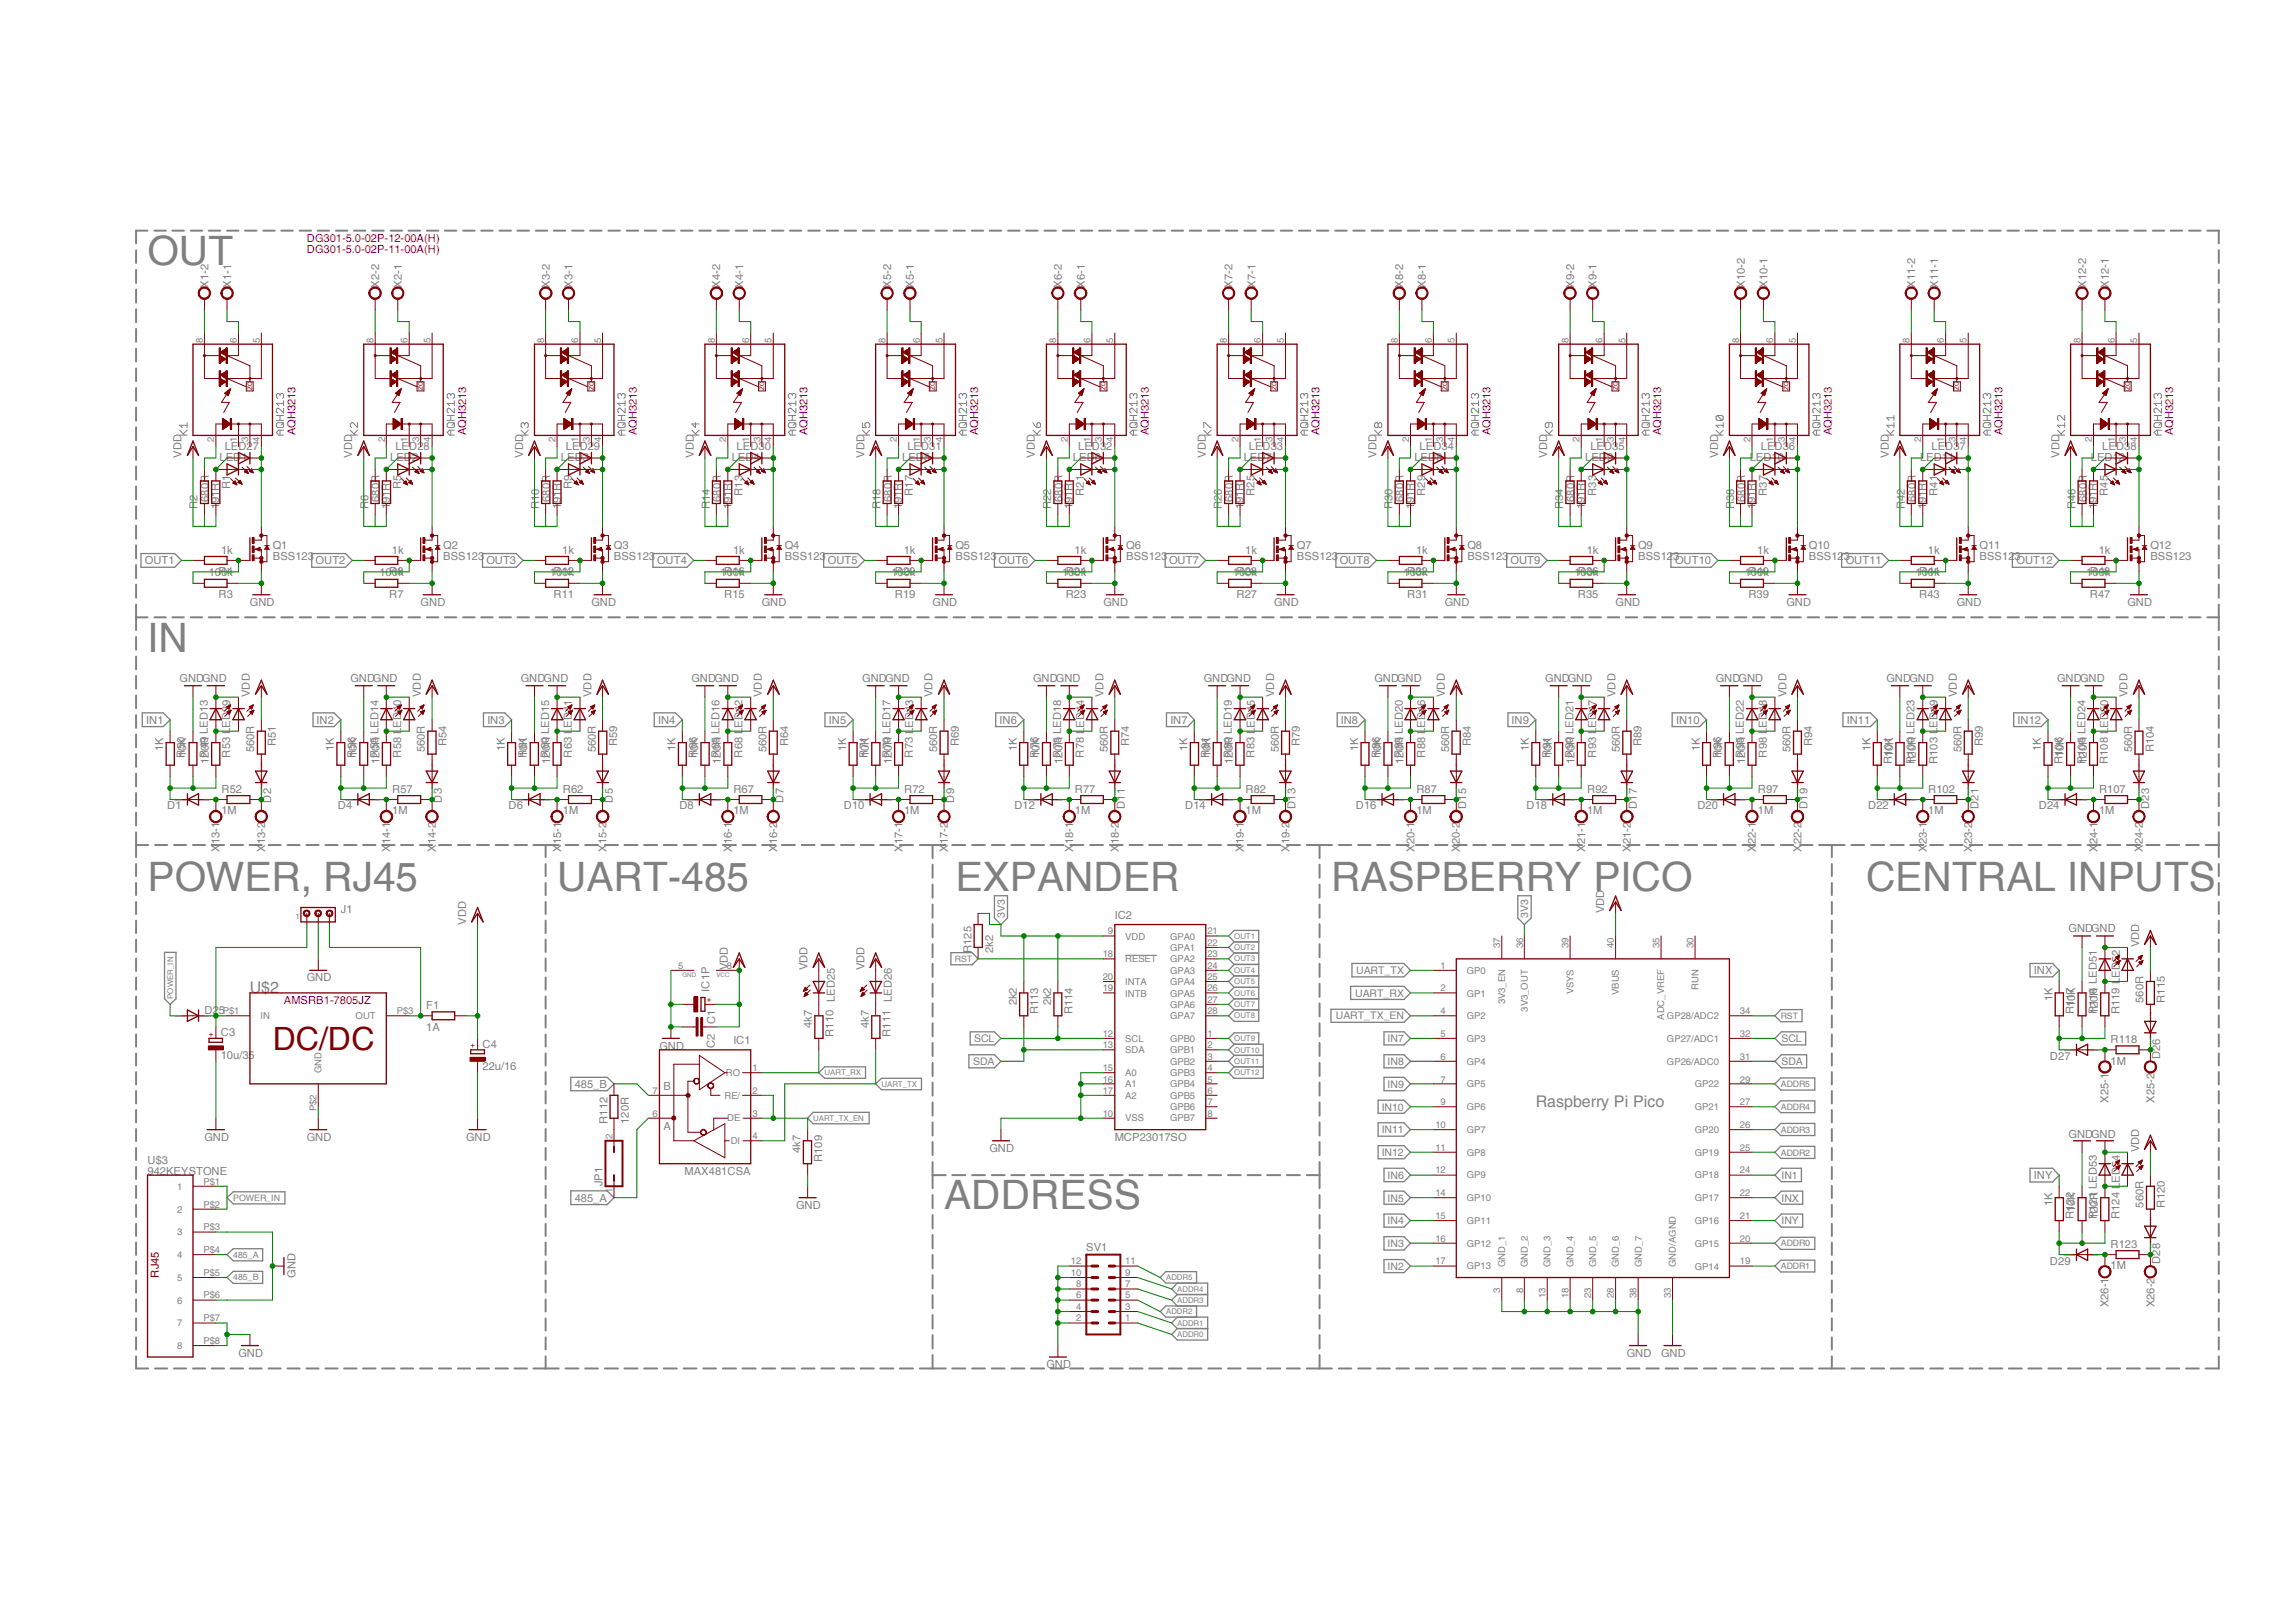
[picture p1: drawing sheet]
<svg xmlns="http://www.w3.org/2000/svg" width="297mm" height="210mm" viewBox="0 0 297 210" stroke-linecap="round" stroke-linejoin="round" font-family="sans-serif">
<defs><g id="words">
<g font-size="5.2" fill="#808080">
<text x="19.1" y="34.2">OUT</text>
<text x="19.1" y="84.3">IN</text>
<text x="19.1" y="115.2">POWER, RJ45</text>
<text x="72.1" y="115.2">UART-485</text>
<text x="123.7" y="115.2">EXPANDER</text>
<text x="172.3" y="115.2">RASPBERRY PICO</text>
<text x="241.5" y="115.2">CENTRAL INPUTS</text>
<text x="122.2" y="156.5">ADDRESS</text>
</g>
<text font-size="4.1" fill="#800000" x="35.3" y="135.8">DC/DC</text>
<g font-size="2.1" fill="#808080">
<text x="32.3" y="128.5">U$2</text>
<text x="198.8" y="143.2">Raspberry Pi Pico</text>
</g>
<g font-size="1.4" fill="#800080">
<text x="39.7" y="31.3">DG301-5.0-02P-12-00A(H)</text>
<text x="39.7" y="32.8">DG301-5.0-02P-11-00A(H)</text>
<text x="38.2" y="56.3" transform="rotate(-90 38.2 56.3)">AQH3213</text>
<text x="60.3" y="56.3" transform="rotate(-90 60.3 56.3)">AQH3213</text>
<text x="82.4" y="56.3" transform="rotate(-90 82.4 56.3)">AQH3213</text>
<text x="104.5" y="56.3" transform="rotate(-90 104.5 56.3)">AQH3213</text>
<text x="126.6" y="56.3" transform="rotate(-90 126.6 56.3)">AQH3213</text>
<text x="148.7" y="56.3" transform="rotate(-90 148.7 56.3)">AQH3213</text>
<text x="170.8" y="56.3" transform="rotate(-90 170.8 56.3)">AQH3213</text>
<text x="192.9" y="56.3" transform="rotate(-90 192.9 56.3)">AQH3213</text>
<text x="215" y="56.3" transform="rotate(-90 215 56.3)">AQH3213</text>
<text x="237.1" y="56.3" transform="rotate(-90 237.1 56.3)">AQH3213</text>
<text x="259.2" y="56.3" transform="rotate(-90 259.2 56.3)">AQH3213</text>
<text x="281.2" y="56.3" transform="rotate(-90 281.2 56.3)">AQH3213</text>
<text x="36.7" y="130">AMSRB1-7805JZ</text>
</g>
<g font-size="1.4" fill="#808080">
<text x="27" y="37.2" transform="rotate(-90 27 37.2)">X1-2</text>
<text x="29.9" y="37.2" transform="rotate(-90 29.9 37.2)">X1-1</text>
<text x="49.1" y="37.2" transform="rotate(-90 49.1 37.2)">X2-2</text>
<text x="52" y="37.2" transform="rotate(-90 52 37.2)">X2-1</text>
<text x="71.2" y="37.2" transform="rotate(-90 71.2 37.2)">X3-2</text>
<text x="74.1" y="37.2" transform="rotate(-90 74.1 37.2)">X3-1</text>
<text x="93.2" y="37.2" transform="rotate(-90 93.2 37.2)">X4-2</text>
<text x="96.2" y="37.2" transform="rotate(-90 96.2 37.2)">X4-1</text>
<text x="115.3" y="37.2" transform="rotate(-90 115.3 37.2)">X5-2</text>
<text x="118.3" y="37.2" transform="rotate(-90 118.3 37.2)">X5-1</text>
<text x="137.4" y="37.2" transform="rotate(-90 137.4 37.2)">X6-2</text>
<text x="140.4" y="37.2" transform="rotate(-90 140.4 37.2)">X6-1</text>
<text x="159.5" y="37.2" transform="rotate(-90 159.5 37.2)">X7-2</text>
<text x="162.5" y="37.2" transform="rotate(-90 162.5 37.2)">X7-1</text>
<text x="181.6" y="37.2" transform="rotate(-90 181.6 37.2)">X8-2</text>
<text x="184.5" y="37.2" transform="rotate(-90 184.5 37.2)">X8-1</text>
<text x="203.7" y="37.2" transform="rotate(-90 203.7 37.2)">X9-2</text>
<text x="206.6" y="37.2" transform="rotate(-90 206.6 37.2)">X9-1</text>
<text x="225.8" y="37.2" transform="rotate(-90 225.8 37.2)">X10-2</text>
<text x="228.7" y="37.2" transform="rotate(-90 228.7 37.2)">X10-1</text>
<text x="247.9" y="37.2" transform="rotate(-90 247.9 37.2)">X11-2</text>
<text x="250.8" y="37.2" transform="rotate(-90 250.8 37.2)">X11-1</text>
<text x="270" y="37.2" transform="rotate(-90 270 37.2)">X12-2</text>
<text x="272.9" y="37.2" transform="rotate(-90 272.9 37.2)">X12-1</text>
<text x="23.5" y="59.3" transform="rotate(-90 23.5 59.3)">VDD</text>
<text x="28.4" y="59.7">LED1</text>
<text x="29.1" y="58.3">LED27</text>
<text x="45.6" y="59.3" transform="rotate(-90 45.6 59.3)">VDD</text>
<text x="50.5" y="59.7">LED2</text>
<text x="51.2" y="58.3">LED28</text>
<text x="67.7" y="59.3" transform="rotate(-90 67.7 59.3)">VDD</text>
<text x="72.6" y="59.7">LED3</text>
<text x="73.2" y="58.3">LED29</text>
<text x="89.8" y="59.3" transform="rotate(-90 89.8 59.3)">VDD</text>
<text x="94.7" y="59.7">LED4</text>
<text x="95.3" y="58.3">LED30</text>
<text x="111.9" y="59.3" transform="rotate(-90 111.9 59.3)">VDD</text>
<text x="116.8" y="59.7">LED5</text>
<text x="117.4" y="58.3">LED31</text>
<text x="133.9" y="59.3" transform="rotate(-90 133.9 59.3)">VDD</text>
<text x="138.9" y="59.7">LED6</text>
<text x="139.5" y="58.3">LED32</text>
<text x="156" y="59.3" transform="rotate(-90 156 59.3)">VDD</text>
<text x="161" y="59.7">LED7</text>
<text x="161.6" y="58.3">LED33</text>
<text x="178.1" y="59.3" transform="rotate(-90 178.1 59.3)">VDD</text>
<text x="183" y="59.7">LED8</text>
<text x="183.7" y="58.3">LED34</text>
<text x="200.2" y="59.3" transform="rotate(-90 200.2 59.3)">VDD</text>
<text x="205.1" y="59.7">LED9</text>
<text x="205.8" y="58.3">LED35</text>
<text x="222.3" y="59.3" transform="rotate(-90 222.3 59.3)">VDD</text>
<text x="226.4" y="59.7">LED10</text>
<text x="227.9" y="58.3">LED36</text>
<text x="244.4" y="59.3" transform="rotate(-90 244.4 59.3)">VDD</text>
<text x="248.5" y="59.7">LED11</text>
<text x="250" y="58.3">LED37</text>
<text x="266.5" y="59.3" transform="rotate(-90 266.5 59.3)">VDD</text>
<text x="270.6" y="59.7">LED12</text>
<text x="272.1" y="58.3">LED38</text>
<text x="25.6" y="65.9" transform="rotate(-90 25.6 65.9)">R2</text>
<text x="27" y="64.9" transform="rotate(-90 27 64.9)">680R</text>
<text x="28.4" y="65.9" transform="rotate(-90 28.4 65.9)">191R</text>
<text x="29.8" y="63.3" transform="rotate(-90 29.8 63.3)">R1</text>
<text x="47.7" y="65.9" transform="rotate(-90 47.7 65.9)">R6</text>
<text x="49.1" y="64.9" transform="rotate(-90 49.1 64.9)">680R</text>
<text x="50.5" y="65.9" transform="rotate(-90 50.5 65.9)">191R</text>
<text x="51.9" y="63.3" transform="rotate(-90 51.9 63.3)">R5</text>
<text x="69.8" y="65.9" transform="rotate(-90 69.8 65.9)">R10</text>
<text x="71.2" y="64.9" transform="rotate(-90 71.2 64.9)">680R</text>
<text x="72.6" y="65.9" transform="rotate(-90 72.6 65.9)">191R</text>
<text x="74" y="63.3" transform="rotate(-90 74 63.3)">R9</text>
<text x="91.9" y="65.9" transform="rotate(-90 91.9 65.9)">R14</text>
<text x="93.3" y="64.9" transform="rotate(-90 93.3 64.9)">680R</text>
<text x="94.7" y="65.9" transform="rotate(-90 94.7 65.9)">191R</text>
<text x="96.1" y="64.1" transform="rotate(-90 96.1 64.1)">R13</text>
<text x="114" y="65.9" transform="rotate(-90 114 65.9)">R18</text>
<text x="115.4" y="64.9" transform="rotate(-90 115.4 64.9)">680R</text>
<text x="116.7" y="65.9" transform="rotate(-90 116.7 65.9)">191R</text>
<text x="118.2" y="64.1" transform="rotate(-90 118.2 64.1)">R17</text>
<text x="136" y="65.9" transform="rotate(-90 136 65.9)">R22</text>
<text x="137.5" y="64.9" transform="rotate(-90 137.5 64.9)">680R</text>
<text x="138.8" y="65.9" transform="rotate(-90 138.8 65.9)">191R</text>
<text x="140.3" y="64.1" transform="rotate(-90 140.3 64.1)">R21</text>
<text x="158.1" y="65.9" transform="rotate(-90 158.1 65.9)">R26</text>
<text x="159.6" y="64.9" transform="rotate(-90 159.6 64.9)">680R</text>
<text x="160.9" y="65.9" transform="rotate(-90 160.9 65.9)">191R</text>
<text x="162.4" y="64.1" transform="rotate(-90 162.4 64.1)">R25</text>
<text x="180.2" y="65.9" transform="rotate(-90 180.2 65.9)">R30</text>
<text x="181.7" y="64.9" transform="rotate(-90 181.7 64.9)">680R</text>
<text x="183" y="65.9" transform="rotate(-90 183 65.9)">191R</text>
<text x="184.5" y="64.1" transform="rotate(-90 184.5 64.1)">R29</text>
<text x="202.3" y="65.9" transform="rotate(-90 202.3 65.9)">R34</text>
<text x="203.8" y="64.9" transform="rotate(-90 203.8 64.9)">680R</text>
<text x="205.1" y="65.9" transform="rotate(-90 205.1 65.9)">191R</text>
<text x="206.5" y="64.1" transform="rotate(-90 206.5 64.1)">R33</text>
<text x="224.4" y="65.9" transform="rotate(-90 224.4 65.9)">R38</text>
<text x="225.9" y="64.9" transform="rotate(-90 225.9 64.9)">680R</text>
<text x="227.2" y="65.9" transform="rotate(-90 227.2 65.9)">191R</text>
<text x="228.6" y="64.1" transform="rotate(-90 228.6 64.1)">R37</text>
<text x="246.5" y="65.9" transform="rotate(-90 246.5 65.9)">R42</text>
<text x="248" y="64.9" transform="rotate(-90 248 64.9)">680R</text>
<text x="249.3" y="65.9" transform="rotate(-90 249.3 65.9)">191R</text>
<text x="250.7" y="64.1" transform="rotate(-90 250.7 64.1)">R41</text>
<text x="268.6" y="65.9" transform="rotate(-90 268.6 65.9)">R46</text>
<text x="270.1" y="64.9" transform="rotate(-90 270.1 64.9)">680R</text>
<text x="271.4" y="65.9" transform="rotate(-90 271.4 65.9)">191R</text>
<text x="272.8" y="64.1" transform="rotate(-90 272.8 64.1)">R45</text>
<text x="28.6" y="71.6">1k</text>
<text x="35.3" y="71.1">Q1</text>
<text x="50.7" y="71.6">1k</text>
<text x="57.4" y="71.1">Q2</text>
<text x="72.8" y="71.6">1k</text>
<text x="79.5" y="71.1">Q3</text>
<text x="94.9" y="71.6">1k</text>
<text x="101.6" y="71.1">Q4</text>
<text x="117" y="71.6">1k</text>
<text x="123.7" y="71.1">Q5</text>
<text x="139.1" y="71.6">1k</text>
<text x="145.8" y="71.1">Q6</text>
<text x="161.2" y="71.6">1k</text>
<text x="167.9" y="71.1">Q7</text>
<text x="183.3" y="71.6">1k</text>
<text x="189.9" y="71.1">Q8</text>
<text x="205.4" y="71.6">1k</text>
<text x="212" y="71.1">Q9</text>
<text x="227.4" y="71.6">1k</text>
<text x="234.1" y="71.1">Q10</text>
<text x="249.5" y="71.6">1k</text>
<text x="256.2" y="71.1">Q11</text>
<text x="271.6" y="71.6">1k</text>
<text x="278.3" y="71.1">Q12</text>
<text x="18.8" y="73">OUT1</text>
<text x="27" y="74.6">100k</text>
<text x="28.3" y="77.3">R3</text>
<text x="28.3" y="74.4">R4</text>
<text x="35.3" y="72.5">BSS123</text>
<text x="40.9" y="73">OUT2</text>
<text x="49.1" y="74.6">100k</text>
<text x="50.4" y="77.3">R7</text>
<text x="50.4" y="74.4">R8</text>
<text x="57.4" y="72.5">BSS123</text>
<text x="62.9" y="73">OUT3</text>
<text x="71.2" y="74.6">100k</text>
<text x="71.6" y="77.3">R11</text>
<text x="71.6" y="74.4">R12</text>
<text x="79.5" y="72.5">BSS123</text>
<text x="85" y="73">OUT4</text>
<text x="93.3" y="74.6">100k</text>
<text x="93.7" y="77.3">R15</text>
<text x="93.7" y="74.4">R16</text>
<text x="101.6" y="72.5">BSS123</text>
<text x="107.1" y="73">OUT5</text>
<text x="115.4" y="74.6">100k</text>
<text x="115.8" y="77.3">R19</text>
<text x="115.8" y="74.4">R20</text>
<text x="123.7" y="72.5">BSS123</text>
<text x="129.2" y="73">OUT6</text>
<text x="137.5" y="74.6">100k</text>
<text x="137.9" y="77.3">R23</text>
<text x="137.9" y="74.4">R24</text>
<text x="145.8" y="72.5">BSS123</text>
<text x="151.3" y="73">OUT7</text>
<text x="159.6" y="74.6">100k</text>
<text x="160" y="77.3">R27</text>
<text x="160" y="74.4">R28</text>
<text x="167.9" y="72.5">BSS123</text>
<text x="173.4" y="73">OUT8</text>
<text x="181.7" y="74.6">100k</text>
<text x="182.1" y="77.3">R31</text>
<text x="182.1" y="74.4">R32</text>
<text x="189.9" y="72.5">BSS123</text>
<text x="195.5" y="73">OUT9</text>
<text x="203.8" y="74.6">100k</text>
<text x="204.2" y="77.3">R35</text>
<text x="204.2" y="74.4">R36</text>
<text x="212" y="72.5">BSS123</text>
<text x="216.8" y="73">OUT10</text>
<text x="225.8" y="74.6">100k</text>
<text x="226.3" y="77.3">R39</text>
<text x="226.3" y="74.4">R40</text>
<text x="234.1" y="72.5">BSS123</text>
<text x="238.9" y="73">OUT11</text>
<text x="247.9" y="74.6">100k</text>
<text x="248.4" y="77.3">R43</text>
<text x="248.4" y="74.4">R44</text>
<text x="256.2" y="72.5">BSS123</text>
<text x="261" y="73">OUT12</text>
<text x="270" y="74.6">100k</text>
<text x="270.5" y="77.3">R47</text>
<text x="270.5" y="74.4">R48</text>
<text x="278.3" y="72.5">BSS123</text>
<text x="32.3" y="78.4">GND</text>
<text x="54.4" y="78.4">GND</text>
<text x="76.5" y="78.4">GND</text>
<text x="98.6" y="78.4">GND</text>
<text x="120.7" y="78.4">GND</text>
<text x="142.8" y="78.4">GND</text>
<text x="164.9" y="78.4">GND</text>
<text x="187" y="78.4">GND</text>
<text x="209.1" y="78.4">GND</text>
<text x="231.2" y="78.4">GND</text>
<text x="253.2" y="78.4">GND</text>
<text x="275.3" y="78.4">GND</text>
<text x="23.2" y="88.3">GNDGND</text>
<text x="45.3" y="88.3">GNDGND</text>
<text x="67.4" y="88.3">GNDGND</text>
<text x="89.5" y="88.3">GNDGND</text>
<text x="111.6" y="88.3">GNDGND</text>
<text x="133.7" y="88.3">GNDGND</text>
<text x="155.8" y="88.3">GNDGND</text>
<text x="177.9" y="88.3">GNDGND</text>
<text x="200" y="88.3">GNDGND</text>
<text x="222" y="88.3">GNDGND</text>
<text x="244.1" y="88.3">GNDGND</text>
<text x="266.2" y="88.3">GNDGND</text>
<text x="18.9" y="93.6">IN1</text>
<text x="32.3" y="90.2" transform="rotate(-90 32.3 90.2)">VDD</text>
<text x="41" y="93.6">IN2</text>
<text x="54.4" y="90.2" transform="rotate(-90 54.4 90.2)">VDD</text>
<text x="63.1" y="93.6">IN3</text>
<text x="76.5" y="90.2" transform="rotate(-90 76.5 90.2)">VDD</text>
<text x="85.2" y="93.6">IN4</text>
<text x="98.6" y="90.2" transform="rotate(-90 98.6 90.2)">VDD</text>
<text x="107.3" y="93.6">IN5</text>
<text x="120.7" y="90.2" transform="rotate(-90 120.7 90.2)">VDD</text>
<text x="129.4" y="93.6">IN6</text>
<text x="142.8" y="90.2" transform="rotate(-90 142.8 90.2)">VDD</text>
<text x="151.5" y="93.6">IN7</text>
<text x="164.9" y="90.2" transform="rotate(-90 164.9 90.2)">VDD</text>
<text x="173.5" y="93.6">IN8</text>
<text x="187" y="90.2" transform="rotate(-90 187 90.2)">VDD</text>
<text x="195.6" y="93.6">IN9</text>
<text x="209.1" y="90.2" transform="rotate(-90 209.1 90.2)">VDD</text>
<text x="216.9" y="93.6">IN10</text>
<text x="231.2" y="90.2" transform="rotate(-90 231.2 90.2)">VDD</text>
<text x="239" y="93.6">IN11</text>
<text x="253.2" y="90.2" transform="rotate(-90 253.2 90.2)">VDD</text>
<text x="261.1" y="93.6">IN12</text>
<text x="275.3" y="90.2" transform="rotate(-90 275.3 90.2)">VDD</text>
<text x="21.1" y="97.2" transform="rotate(-90 21.1 97.2)">1K</text>
<text x="23.9" y="98" transform="rotate(-90 23.9 98)">R50</text>
<text x="24.1" y="98" transform="rotate(-90 24.1 98)">10K</text>
<text x="26.9" y="98" transform="rotate(-90 26.9 98)">R49 LED13</text>
<text x="27" y="98.9" transform="rotate(-90 27 98.9)">120R</text>
<text x="29.8" y="98" transform="rotate(-90 29.8 98)">R53 LED39</text>
<text x="32.9" y="97.4" transform="rotate(-90 32.9 97.4)">560R</text>
<text x="35.7" y="96.6" transform="rotate(-90 35.7 96.6)">R51</text>
<text x="43.2" y="97.2" transform="rotate(-90 43.2 97.2)">1K</text>
<text x="46" y="98" transform="rotate(-90 46 98)">R56</text>
<text x="46.2" y="98" transform="rotate(-90 46.2 98)">10K</text>
<text x="48.9" y="98" transform="rotate(-90 48.9 98)">R55 LED14</text>
<text x="49.1" y="98.9" transform="rotate(-90 49.1 98.9)">120R</text>
<text x="51.9" y="98" transform="rotate(-90 51.9 98)">R58 LED40</text>
<text x="55" y="97.4" transform="rotate(-90 55 97.4)">560R</text>
<text x="57.8" y="96.6" transform="rotate(-90 57.8 96.6)">R54</text>
<text x="65.3" y="97.2" transform="rotate(-90 65.3 97.2)">1K</text>
<text x="68.1" y="98" transform="rotate(-90 68.1 98)">R61</text>
<text x="68.2" y="98" transform="rotate(-90 68.2 98)">10K</text>
<text x="71" y="98" transform="rotate(-90 71 98)">R60 LED15</text>
<text x="71.2" y="98.9" transform="rotate(-90 71.2 98.9)">120R</text>
<text x="74" y="98" transform="rotate(-90 74 98)">R63 LED41</text>
<text x="77.1" y="97.4" transform="rotate(-90 77.1 97.4)">560R</text>
<text x="79.9" y="96.6" transform="rotate(-90 79.9 96.6)">R59</text>
<text x="87.4" y="97.2" transform="rotate(-90 87.4 97.2)">1K</text>
<text x="90.2" y="98" transform="rotate(-90 90.2 98)">R66</text>
<text x="90.3" y="98" transform="rotate(-90 90.3 98)">10K</text>
<text x="93.1" y="98" transform="rotate(-90 93.1 98)">R65 LED16</text>
<text x="93.3" y="98.9" transform="rotate(-90 93.3 98.9)">120R</text>
<text x="96.1" y="98" transform="rotate(-90 96.1 98)">R68 LED42</text>
<text x="99.2" y="97.4" transform="rotate(-90 99.2 97.4)">560R</text>
<text x="102" y="96.6" transform="rotate(-90 102 96.6)">R64</text>
<text x="109.5" y="97.2" transform="rotate(-90 109.5 97.2)">1K</text>
<text x="112.3" y="98" transform="rotate(-90 112.3 98)">R71</text>
<text x="112.4" y="98" transform="rotate(-90 112.4 98)">10K</text>
<text x="115.2" y="98" transform="rotate(-90 115.2 98)">R70 LED17</text>
<text x="115.4" y="98.9" transform="rotate(-90 115.4 98.9)">120R</text>
<text x="118.2" y="98" transform="rotate(-90 118.2 98)">R73 LED43</text>
<text x="121.3" y="97.4" transform="rotate(-90 121.3 97.4)">560R</text>
<text x="124.1" y="96.6" transform="rotate(-90 124.1 96.6)">R69</text>
<text x="131.6" y="97.2" transform="rotate(-90 131.6 97.2)">1K</text>
<text x="134.4" y="98" transform="rotate(-90 134.4 98)">R76</text>
<text x="134.5" y="98" transform="rotate(-90 134.5 98)">10K</text>
<text x="137.3" y="98" transform="rotate(-90 137.3 98)">R75 LED18</text>
<text x="137.5" y="98.9" transform="rotate(-90 137.5 98.9)">120R</text>
<text x="140.3" y="98" transform="rotate(-90 140.3 98)">R78 LED44</text>
<text x="143.4" y="97.4" transform="rotate(-90 143.4 97.4)">560R</text>
<text x="146.1" y="96.6" transform="rotate(-90 146.1 96.6)">R74</text>
<text x="153.7" y="97.2" transform="rotate(-90 153.7 97.2)">1K</text>
<text x="156.5" y="98" transform="rotate(-90 156.5 98)">R81</text>
<text x="156.6" y="98" transform="rotate(-90 156.6 98)">10K</text>
<text x="159.4" y="98" transform="rotate(-90 159.4 98)">R80 LED19</text>
<text x="159.6" y="98.9" transform="rotate(-90 159.6 98.9)">120R</text>
<text x="162.4" y="98" transform="rotate(-90 162.4 98)">R83 LED45</text>
<text x="165.5" y="97.4" transform="rotate(-90 165.5 97.4)">560R</text>
<text x="168.2" y="96.6" transform="rotate(-90 168.2 96.6)">R79</text>
<text x="175.8" y="97.2" transform="rotate(-90 175.8 97.2)">1K</text>
<text x="178.6" y="98" transform="rotate(-90 178.6 98)">R86</text>
<text x="178.7" y="98" transform="rotate(-90 178.7 98)">10K</text>
<text x="181.5" y="98" transform="rotate(-90 181.5 98)">R85 LED20</text>
<text x="181.7" y="98.9" transform="rotate(-90 181.7 98.9)">120R</text>
<text x="184.5" y="98" transform="rotate(-90 184.5 98)">R88 LED46</text>
<text x="187.5" y="97.4" transform="rotate(-90 187.5 97.4)">560R</text>
<text x="190.3" y="96.6" transform="rotate(-90 190.3 96.6)">R84</text>
<text x="197.9" y="97.2" transform="rotate(-90 197.9 97.2)">1K</text>
<text x="200.7" y="98" transform="rotate(-90 200.7 98)">R91</text>
<text x="200.8" y="98" transform="rotate(-90 200.8 98)">10K</text>
<text x="203.6" y="98" transform="rotate(-90 203.6 98)">R90 LED21</text>
<text x="203.8" y="98.9" transform="rotate(-90 203.8 98.9)">120R</text>
<text x="206.5" y="98" transform="rotate(-90 206.5 98)">R93 LED47</text>
<text x="209.6" y="97.4" transform="rotate(-90 209.6 97.4)">560R</text>
<text x="212.4" y="96.6" transform="rotate(-90 212.4 96.6)">R89</text>
<text x="220" y="97.2" transform="rotate(-90 220 97.2)">1K</text>
<text x="222.8" y="98" transform="rotate(-90 222.8 98)">R96</text>
<text x="222.9" y="98" transform="rotate(-90 222.9 98)">10K</text>
<text x="225.7" y="98" transform="rotate(-90 225.7 98)">R95 LED22</text>
<text x="225.9" y="98.9" transform="rotate(-90 225.9 98.9)">120R</text>
<text x="228.6" y="98" transform="rotate(-90 228.6 98)">R98 LED48</text>
<text x="231.7" y="97.4" transform="rotate(-90 231.7 97.4)">560R</text>
<text x="234.5" y="96.6" transform="rotate(-90 234.5 96.6)">R94</text>
<text x="242.1" y="97.2" transform="rotate(-90 242.1 97.2)">1K</text>
<text x="244.8" y="98.9" transform="rotate(-90 244.8 98.9)">R101</text>
<text x="245" y="98" transform="rotate(-90 245 98)">10K</text>
<text x="247.8" y="98.9" transform="rotate(-90 247.8 98.9)">R100 LED23</text>
<text x="248" y="98.9" transform="rotate(-90 248 98.9)">120R</text>
<text x="250.7" y="98.9" transform="rotate(-90 250.7 98.9)">R103 LED49</text>
<text x="253.8" y="97.4" transform="rotate(-90 253.8 97.4)">560R</text>
<text x="256.6" y="96.6" transform="rotate(-90 256.6 96.6)">R99</text>
<text x="264.1" y="97.2" transform="rotate(-90 264.1 97.2)">1K</text>
<text x="266.9" y="98.9" transform="rotate(-90 266.9 98.9)">R106</text>
<text x="267.1" y="98" transform="rotate(-90 267.1 98)">10K</text>
<text x="269.9" y="98.9" transform="rotate(-90 269.9 98.9)">R105 LED24</text>
<text x="270.1" y="98.9" transform="rotate(-90 270.1 98.9)">120R</text>
<text x="272.8" y="98.9" transform="rotate(-90 272.8 98.9)">R108 LED50</text>
<text x="275.9" y="97.4" transform="rotate(-90 275.9 97.4)">560R</text>
<text x="278.7" y="97.4" transform="rotate(-90 278.7 97.4)">R104</text>
<text x="21.6" y="104.7">D1</text>
<text x="28.7" y="105.4">1M</text>
<text x="28.7" y="102.6">R52</text>
<text x="35.1" y="103.8" transform="rotate(-90 35.1 103.8)">D2</text>
<text x="43.7" y="104.7">D4</text>
<text x="50.8" y="105.4">1M</text>
<text x="50.8" y="102.6">R57</text>
<text x="57.2" y="103.8" transform="rotate(-90 57.2 103.8)">D3</text>
<text x="65.8" y="104.7">D6</text>
<text x="72.9" y="105.4">1M</text>
<text x="72.9" y="102.6">R62</text>
<text x="79.3" y="103.8" transform="rotate(-90 79.3 103.8)">D5</text>
<text x="87.9" y="104.7">D8</text>
<text x="94.9" y="105.4">1M</text>
<text x="94.9" y="102.6">R67</text>
<text x="101.4" y="103.8" transform="rotate(-90 101.4 103.8)">D7</text>
<text x="109.2" y="104.7">D10</text>
<text x="117" y="105.4">1M</text>
<text x="117" y="102.6">R72</text>
<text x="123.5" y="103.8" transform="rotate(-90 123.5 103.8)">D9</text>
<text x="131.3" y="104.7">D12</text>
<text x="139.1" y="105.4">1M</text>
<text x="139.1" y="102.6">R77</text>
<text x="145.6" y="104.7" transform="rotate(-90 145.6 104.7)">D11</text>
<text x="153.4" y="104.7">D14</text>
<text x="161.2" y="105.4">1M</text>
<text x="161.2" y="102.6">R82</text>
<text x="167.6" y="104.7" transform="rotate(-90 167.6 104.7)">D13</text>
<text x="175.5" y="104.7">D16</text>
<text x="183.3" y="105.4">1M</text>
<text x="183.3" y="102.6">R87</text>
<text x="189.7" y="104.7" transform="rotate(-90 189.7 104.7)">D15</text>
<text x="197.6" y="104.7">D18</text>
<text x="205.4" y="105.4">1M</text>
<text x="205.4" y="102.6">R92</text>
<text x="211.8" y="104.7" transform="rotate(-90 211.8 104.7)">D17</text>
<text x="219.7" y="104.7">D20</text>
<text x="227.5" y="105.4">1M</text>
<text x="227.5" y="102.6">R97</text>
<text x="233.9" y="104.7" transform="rotate(-90 233.9 104.7)">D19</text>
<text x="241.8" y="104.7">D22</text>
<text x="249.6" y="105.4">1M</text>
<text x="249.6" y="102.6">R102</text>
<text x="256" y="104.7" transform="rotate(-90 256 104.7)">D21</text>
<text x="263.9" y="104.7">D24</text>
<text x="271.7" y="105.4">1M</text>
<text x="271.7" y="102.6">R107</text>
<text x="278.1" y="104.7" transform="rotate(-90 278.1 104.7)">D23</text>
<text x="28.4" y="110.2" transform="rotate(-90 28.4 110.2)">X13-1</text>
<text x="34.3" y="110.2" transform="rotate(-90 34.3 110.2)">X13-2</text>
<text x="50.5" y="110.2" transform="rotate(-90 50.5 110.2)">X14-1</text>
<text x="56.4" y="110.2" transform="rotate(-90 56.4 110.2)">X14-2</text>
<text x="72.6" y="110.2" transform="rotate(-90 72.6 110.2)">X15-1</text>
<text x="78.5" y="110.2" transform="rotate(-90 78.5 110.2)">X15-2</text>
<text x="94.7" y="110.2" transform="rotate(-90 94.7 110.2)">X16-1</text>
<text x="100.6" y="110.2" transform="rotate(-90 100.6 110.2)">X16-2</text>
<text x="116.8" y="110.2" transform="rotate(-90 116.8 110.2)">X17-1</text>
<text x="122.7" y="110.2" transform="rotate(-90 122.7 110.2)">X17-2</text>
<text x="138.9" y="110.2" transform="rotate(-90 138.9 110.2)">X18-1</text>
<text x="144.8" y="110.2" transform="rotate(-90 144.8 110.2)">X18-2</text>
<text x="161" y="110.2" transform="rotate(-90 161 110.2)">X19-1</text>
<text x="166.9" y="110.2" transform="rotate(-90 166.9 110.2)">X19-2</text>
<text x="183.1" y="110.2" transform="rotate(-90 183.1 110.2)">X20-1</text>
<text x="188.9" y="110.2" transform="rotate(-90 188.9 110.2)">X20-2</text>
<text x="205.2" y="110.2" transform="rotate(-90 205.2 110.2)">X21-1</text>
<text x="211" y="110.2" transform="rotate(-90 211 110.2)">X21-2</text>
<text x="227.3" y="110.2" transform="rotate(-90 227.3 110.2)">X22-1</text>
<text x="233.1" y="110.2" transform="rotate(-90 233.1 110.2)">X22-2</text>
<text x="249.4" y="110.2" transform="rotate(-90 249.4 110.2)">X23-1</text>
<text x="255.2" y="110.2" transform="rotate(-90 255.2 110.2)">X23-2</text>
<text x="271.4" y="110.2" transform="rotate(-90 271.4 110.2)">X24-1</text>
<text x="277.3" y="110.2" transform="rotate(-90 277.3 110.2)">X24-2</text>
<text x="44.1" y="118.2">J1</text>
<text x="60.3" y="119.6" transform="rotate(-90 60.3 119.6)">VDD</text>
<text x="130" y="118.8" transform="rotate(-90 130 118.8)">3V3</text>
<text x="144.3" y="118.9">IC2</text>
<text x="197.8" y="118.8" transform="rotate(-90 197.8 118.8)">3V3</text>
<text x="207.6" y="118.2" transform="rotate(-90 207.6 118.2)">VDD</text>
<text x="94.2" y="125.6" transform="rotate(-90 94.2 125.6)">VDD</text>
<text x="104.5" y="125.6" transform="rotate(-90 104.5 125.6)">VDD</text>
<text x="111.9" y="125.6" transform="rotate(-90 111.9 125.6)">VDD</text>
<text x="125.7" y="123.3" transform="rotate(-90 125.7 123.3)">R125</text>
<text x="128.5" y="123.3" transform="rotate(-90 128.5 123.3)">2k2</text>
<text x="267.7" y="120.6">GNDGND</text>
<text x="276.8" y="122.6" transform="rotate(-90 276.8 122.6)">VDD</text>
<text x="26.5" y="131.1">D25</text>
<text x="39.7" y="127">GND</text>
<text x="55.2" y="130.6">F1</text>
<text x="91.8" y="128.3" transform="rotate(-90 91.8 128.3)">IC1P</text>
<text x="108" y="129.7" transform="rotate(-90 108 129.7)">LED25</text>
<text x="115.4" y="129.7" transform="rotate(-90 115.4 129.7)">LED26</text>
<text x="131.6" y="130.1" transform="rotate(-90 131.6 130.1)">2k2</text>
<text x="134.4" y="131.2" transform="rotate(-90 134.4 131.2)">R113</text>
<text x="136" y="130.1" transform="rotate(-90 136 130.1)">2k2</text>
<text x="138.8" y="131.2" transform="rotate(-90 138.8 131.2)">R114</text>
<text x="172.9" y="131.9">UART_TX_EN</text>
<text x="175.4" y="129">UART_RX</text>
<text x="175.5" y="126">UART_TX</text>
<text x="263.2" y="126">INX</text>
<text x="265.6" y="129.5" transform="rotate(-90 265.6 129.5)">1K</text>
<text x="268.4" y="131.2" transform="rotate(-90 268.4 131.2)">R117</text>
<text x="268.6" y="130.3" transform="rotate(-90 268.6 130.3)">10K</text>
<text x="271.4" y="131.2" transform="rotate(-90 271.4 131.2)">R116 LED51</text>
<text x="271.5" y="131.2" transform="rotate(-90 271.5 131.2)">120R</text>
<text x="274.3" y="131.2" transform="rotate(-90 274.3 131.2)">R119 LED52</text>
<text x="277.4" y="129.8" transform="rotate(-90 277.4 129.8)">560R</text>
<text x="280.2" y="129.8" transform="rotate(-90 280.2 129.8)">R115</text>
<text x="28.6" y="137">10u/35</text>
<text x="28.6" y="134.1">C3</text>
<text x="55.2" y="133.3">1A</text>
<text x="62.4" y="135.6">C4</text>
<text x="85.3" y="135.8">GND</text>
<text x="92.5" y="135.6" transform="rotate(-90 92.5 135.6)">C2</text>
<text x="92.5" y="132.5" transform="rotate(-90 92.5 132.5)">C1</text>
<text x="94.9" y="135.1">IC1</text>
<text x="105.1" y="133" transform="rotate(-90 105.1 133)">4k7</text>
<text x="107.9" y="134.2" transform="rotate(-90 107.9 134.2)">R110</text>
<text x="112.4" y="133" transform="rotate(-90 112.4 133)">4k7</text>
<text x="115.2" y="134.2" transform="rotate(-90 115.2 134.2)">R111</text>
<text x="125.9" y="137.8">SDA</text>
<text x="126.1" y="134.9">SCL</text>
<text x="179.6" y="134.9">IN7</text>
<text x="179.6" y="137.8">IN8</text>
<text x="230.5" y="134.9">SCL</text>
<text x="230.5" y="137.8">SDA</text>
<text x="265.3" y="137.2">D27</text>
<text x="273.1" y="137.8">1M</text>
<text x="273.1" y="135">R118</text>
<text x="279.6" y="137" transform="rotate(-90 279.6 137)">D26</text>
<text x="62.4" y="138.5">22u/16</text>
<text x="74.4" y="140.8">485_B</text>
<text x="85.9" y="141">B</text>
<text x="178.8" y="143.7">IN10</text>
<text x="179.6" y="140.8">IN9</text>
<text x="272.9" y="142.7" transform="rotate(-90 272.9 142.7)">X25-1</text>
<text x="278.8" y="142.7" transform="rotate(-90 278.8 142.7)">X25-2</text>
<text x="26.5" y="147.6">GND</text>
<text x="39.7" y="147.6">GND</text>
<text x="60.3" y="147.6">GND</text>
<text x="78.6" y="145.4" transform="rotate(-90 78.6 145.4)">R112</text>
<text x="81.4" y="145.4" transform="rotate(-90 81.4 145.4)">120R</text>
<text x="85.9" y="146.2">A</text>
<text x="103.6" y="149.2" transform="rotate(-90 103.6 149.2)">4k7</text>
<text x="128.1" y="149.1">GND</text>
<text x="144.3" y="147.6">MCP23017SO</text>
<text x="178.8" y="146.6">IN11</text>
<text x="178.8" y="149.6">IN12</text>
<text x="267.7" y="147.2">GNDGND</text>
<text x="276.8" y="149.1" transform="rotate(-90 276.8 149.1)">VDD</text>
<text x="19.1" y="152.1">942KEYSTONE</text>
<text x="19.1" y="150.6">U$3</text>
<text x="74.4" y="155.5">485_A</text>
<text x="78" y="153.5" transform="rotate(-90 78 153.5)">JP1</text>
<text x="88.6" y="152.1">MAX481CSA</text>
<text x="106.4" y="150.4" transform="rotate(-90 106.4 150.4)">R109</text>
<text x="179.6" y="155.5">IN5</text>
<text x="179.6" y="152.5">IN6</text>
<text x="230.5" y="152.5">IN1</text>
<text x="230.5" y="155.5">INX</text>
<text x="263.2" y="152.6">INY</text>
<text x="103" y="156.5">GND</text>
<text x="140.6" y="161.9">SV1</text>
<text x="179.6" y="161.4">IN3</text>
<text x="179.6" y="158.4">IN4</text>
<text x="230.5" y="158.4">INY</text>
<text x="265.6" y="156" transform="rotate(-90 265.6 156)">1K</text>
<text x="268.4" y="157.7" transform="rotate(-90 268.4 157.7)">R122</text>
<text x="268.6" y="156.8" transform="rotate(-90 268.6 156.8)">10K</text>
<text x="271.4" y="157.7" transform="rotate(-90 271.4 157.7)">R121 LED53</text>
<text x="271.5" y="157.7" transform="rotate(-90 271.5 157.7)">120R</text>
<text x="273.1" y="161.5">R123</text>
<text x="274.3" y="157.7" transform="rotate(-90 274.3 157.7)">R124 LED54</text>
<text x="277.4" y="156.3" transform="rotate(-90 277.4 156.3)">560R</text>
<text x="280.2" y="156.3" transform="rotate(-90 280.2 156.3)">R120</text>
<text x="38.2" y="165.3" transform="rotate(-90 38.2 165.3)">GND</text>
<text x="179.6" y="164.3">IN2</text>
<text x="265.3" y="163.7">D29</text>
<text x="273.1" y="164.3">1M</text>
<text x="279.6" y="163.5" transform="rotate(-90 279.6 163.5)">D28</text>
<text x="272.9" y="169.2" transform="rotate(-90 272.9 169.2)">X26-1</text>
<text x="278.8" y="169.2" transform="rotate(-90 278.8 169.2)">X26-2</text>
<text x="30.9" y="175.6">GND</text>
<text x="135.4" y="177.1">GND</text>
<text x="210.5" y="175.6">GND</text>
<text x="215" y="175.6">GND</text>
</g>
<text font-size="1.4" fill="#800000" x="20.6" y="165.3" transform="rotate(-90 20.6 165.3)">RJ45</text>
<g font-size="1.2" fill="#808080">
<text x="26.2" y="44.4" transform="rotate(-90 26.2 44.4)">8</text>
<text x="30.6" y="44.4" transform="rotate(-90 30.6 44.4)">6</text>
<text x="33.6" y="44.4" transform="rotate(-90 33.6 44.4)">5</text>
<text x="48.3" y="44.4" transform="rotate(-90 48.3 44.4)">8</text>
<text x="52.7" y="44.4" transform="rotate(-90 52.7 44.4)">6</text>
<text x="55.7" y="44.4" transform="rotate(-90 55.7 44.4)">5</text>
<text x="70.4" y="44.4" transform="rotate(-90 70.4 44.4)">8</text>
<text x="74.8" y="44.4" transform="rotate(-90 74.8 44.4)">6</text>
<text x="77.8" y="44.4" transform="rotate(-90 77.8 44.4)">5</text>
<text x="92.5" y="44.4" transform="rotate(-90 92.5 44.4)">8</text>
<text x="96.9" y="44.4" transform="rotate(-90 96.9 44.4)">6</text>
<text x="99.9" y="44.4" transform="rotate(-90 99.9 44.4)">5</text>
<text x="114.6" y="44.4" transform="rotate(-90 114.6 44.4)">8</text>
<text x="119" y="44.4" transform="rotate(-90 119 44.4)">6</text>
<text x="122" y="44.4" transform="rotate(-90 122 44.4)">5</text>
<text x="136.7" y="44.4" transform="rotate(-90 136.7 44.4)">8</text>
<text x="141.1" y="44.4" transform="rotate(-90 141.1 44.4)">6</text>
<text x="144.1" y="44.4" transform="rotate(-90 144.1 44.4)">5</text>
<text x="158.8" y="44.4" transform="rotate(-90 158.8 44.4)">8</text>
<text x="163.2" y="44.4" transform="rotate(-90 163.2 44.4)">6</text>
<text x="166.2" y="44.4" transform="rotate(-90 166.2 44.4)">5</text>
<text x="180.9" y="44.4" transform="rotate(-90 180.9 44.4)">8</text>
<text x="185.3" y="44.4" transform="rotate(-90 185.3 44.4)">6</text>
<text x="188.3" y="44.4" transform="rotate(-90 188.3 44.4)">5</text>
<text x="203" y="44.4" transform="rotate(-90 203 44.4)">8</text>
<text x="207.4" y="44.4" transform="rotate(-90 207.4 44.4)">6</text>
<text x="210.4" y="44.4" transform="rotate(-90 210.4 44.4)">5</text>
<text x="225.1" y="44.4" transform="rotate(-90 225.1 44.4)">8</text>
<text x="229.5" y="44.4" transform="rotate(-90 229.5 44.4)">6</text>
<text x="232.4" y="44.4" transform="rotate(-90 232.4 44.4)">5</text>
<text x="247.1" y="44.4" transform="rotate(-90 247.1 44.4)">8</text>
<text x="251.6" y="44.4" transform="rotate(-90 251.6 44.4)">6</text>
<text x="254.5" y="44.4" transform="rotate(-90 254.5 44.4)">5</text>
<text x="269.2" y="44.4" transform="rotate(-90 269.2 44.4)">8</text>
<text x="273.7" y="44.4" transform="rotate(-90 273.7 44.4)">6</text>
<text x="276.6" y="44.4" transform="rotate(-90 276.6 44.4)">5</text>
<text x="27.7" y="57.2" transform="rotate(-90 27.7 57.2)">2</text>
<text x="30.6" y="57.2" transform="rotate(-90 30.6 57.2)">1</text>
<text x="32.1" y="57.2" transform="rotate(-90 32.1 57.2)">3</text>
<text x="33.6" y="57.2" transform="rotate(-90 33.6 57.2)">4</text>
<text x="49.8" y="57.2" transform="rotate(-90 49.8 57.2)">2</text>
<text x="52.7" y="57.2" transform="rotate(-90 52.7 57.2)">1</text>
<text x="54.2" y="57.2" transform="rotate(-90 54.2 57.2)">3</text>
<text x="55.7" y="57.2" transform="rotate(-90 55.7 57.2)">4</text>
<text x="71.9" y="57.2" transform="rotate(-90 71.9 57.2)">2</text>
<text x="74.8" y="57.2" transform="rotate(-90 74.8 57.2)">1</text>
<text x="76.3" y="57.2" transform="rotate(-90 76.3 57.2)">3</text>
<text x="77.8" y="57.2" transform="rotate(-90 77.8 57.2)">4</text>
<text x="94" y="57.2" transform="rotate(-90 94 57.2)">2</text>
<text x="96.9" y="57.2" transform="rotate(-90 96.9 57.2)">1</text>
<text x="98.4" y="57.2" transform="rotate(-90 98.4 57.2)">3</text>
<text x="99.9" y="57.2" transform="rotate(-90 99.9 57.2)">4</text>
<text x="116.1" y="57.2" transform="rotate(-90 116.1 57.2)">2</text>
<text x="119" y="57.2" transform="rotate(-90 119 57.2)">1</text>
<text x="120.5" y="57.2" transform="rotate(-90 120.5 57.2)">3</text>
<text x="122" y="57.2" transform="rotate(-90 122 57.2)">4</text>
<text x="138.2" y="57.2" transform="rotate(-90 138.2 57.2)">2</text>
<text x="141.1" y="57.2" transform="rotate(-90 141.1 57.2)">1</text>
<text x="142.6" y="57.2" transform="rotate(-90 142.6 57.2)">3</text>
<text x="144.1" y="57.2" transform="rotate(-90 144.1 57.2)">4</text>
<text x="160.3" y="57.2" transform="rotate(-90 160.3 57.2)">2</text>
<text x="163.2" y="57.2" transform="rotate(-90 163.2 57.2)">1</text>
<text x="164.7" y="57.2" transform="rotate(-90 164.7 57.2)">3</text>
<text x="166.2" y="57.2" transform="rotate(-90 166.2 57.2)">4</text>
<text x="182.4" y="57.2" transform="rotate(-90 182.4 57.2)">2</text>
<text x="185.3" y="57.2" transform="rotate(-90 185.3 57.2)">1</text>
<text x="186.8" y="57.2" transform="rotate(-90 186.8 57.2)">3</text>
<text x="188.3" y="57.2" transform="rotate(-90 188.3 57.2)">4</text>
<text x="204.4" y="57.2" transform="rotate(-90 204.4 57.2)">2</text>
<text x="207.4" y="57.2" transform="rotate(-90 207.4 57.2)">1</text>
<text x="208.9" y="57.2" transform="rotate(-90 208.9 57.2)">3</text>
<text x="210.4" y="57.2" transform="rotate(-90 210.4 57.2)">4</text>
<text x="226.5" y="57.2" transform="rotate(-90 226.5 57.2)">2</text>
<text x="229.5" y="57.2" transform="rotate(-90 229.5 57.2)">1</text>
<text x="231" y="57.2" transform="rotate(-90 231 57.2)">3</text>
<text x="232.4" y="57.2" transform="rotate(-90 232.4 57.2)">4</text>
<text x="248.6" y="57.2" transform="rotate(-90 248.6 57.2)">2</text>
<text x="251.6" y="57.2" transform="rotate(-90 251.6 57.2)">1</text>
<text x="253.1" y="57.2" transform="rotate(-90 253.1 57.2)">3</text>
<text x="254.5" y="57.2" transform="rotate(-90 254.5 57.2)">4</text>
<text x="270.7" y="57.2" transform="rotate(-90 270.7 57.2)">2</text>
<text x="273.7" y="57.2" transform="rotate(-90 273.7 57.2)">1</text>
<text x="275.1" y="57.2" transform="rotate(-90 275.1 57.2)">3</text>
<text x="276.6" y="57.2" transform="rotate(-90 276.6 57.2)">4</text>
<text x="87.8" y="125.3">5</text>
<text x="94.1" y="125.3">8</text>
<text x="142.7" y="123.9">18</text>
<text x="143.4" y="120.9">9</text>
<text x="145.6" y="124.5">RESET</text>
<text x="145.6" y="121.6">VDD</text>
<text x="151.4" y="121.6">GPA0</text>
<text x="151.4" y="123.1">GPA1</text>
<text x="151.4" y="124.5">GPA2</text>
<text x="151.4" y="126">GPA3</text>
<text x="156.3" y="120.9">21</text>
<text x="156.3" y="122.4">22</text>
<text x="156.3" y="123.9">23</text>
<text x="156.3" y="125.3">24</text>
<text x="186.4" y="125.3">1</text>
<text x="189.8" y="126">GP0</text>
<text x="194.1" y="122.7" transform="rotate(-90 194.1 122.7)">37</text>
<text x="197.1" y="122.7" transform="rotate(-90 197.1 122.7)">36</text>
<text x="203" y="122.7" transform="rotate(-90 203 122.7)">39</text>
<text x="208.9" y="122.7" transform="rotate(-90 208.9 122.7)">40</text>
<text x="214.8" y="122.7" transform="rotate(-90 214.8 122.7)">35</text>
<text x="219.2" y="122.7" transform="rotate(-90 219.2 122.7)">30</text>
<text x="28.8" y="131.2">P$1</text>
<text x="33.7" y="131.9">IN</text>
<text x="46" y="131.9">OUT</text>
<text x="51.4" y="131.2">P$3</text>
<text x="142.7" y="126.8">20</text>
<text x="142.7" y="128.3">19</text>
<text x="145.6" y="127.5">INTA</text>
<text x="145.6" y="128.9">INTB</text>
<text x="151.4" y="127.5">GPA4</text>
<text x="151.4" y="128.9">GPA5</text>
<text x="151.4" y="130.4">GPA6</text>
<text x="151.4" y="131.9">GPA7</text>
<text x="156.3" y="126.8">25</text>
<text x="156.3" y="128.3">26</text>
<text x="156.3" y="129.8">27</text>
<text x="156.3" y="131.2">28</text>
<text x="186.4" y="128.3">2</text>
<text x="186.4" y="131.2">4</text>
<text x="189.8" y="128.9">GP1</text>
<text x="189.8" y="131.9">GP2</text>
<text x="194.8" y="130" transform="rotate(-90 194.8 130)">3V3_EN</text>
<text x="197.7" y="130.9" transform="rotate(-90 197.7 130.9)">3V3_OUT</text>
<text x="203.6" y="128.6" transform="rotate(-90 203.6 128.6)">VSYS</text>
<text x="209.5" y="128.7" transform="rotate(-90 209.5 128.7)">VBUS</text>
<text x="215.4" y="132" transform="rotate(-90 215.4 132)">ADC_VREF</text>
<text x="215.7" y="131.9">GP28/ADC2</text>
<text x="219.8" y="128.1" transform="rotate(-90 219.8 128.1)">RUN</text>
<text x="225.2" y="131.2">34</text>
<text x="142.7" y="134.2">12</text>
<text x="142.7" y="135.6">13</text>
<text x="145.6" y="134.8">SCL</text>
<text x="145.6" y="136.3">SDA</text>
<text x="151.4" y="134.8">GPB0</text>
<text x="151.4" y="136.3">GPB1</text>
<text x="151.4" y="137.8">GPB2</text>
<text x="156.3" y="134.2">1</text>
<text x="156.3" y="135.6">2</text>
<text x="156.3" y="137.1">3</text>
<text x="186.4" y="134.2">5</text>
<text x="186.4" y="137.1">6</text>
<text x="189.8" y="134.8">GP3</text>
<text x="189.8" y="137.8">GP4</text>
<text x="215.7" y="137.8">GP26/ADC0</text>
<text x="215.7" y="134.8">GP27/ADC1</text>
<text x="225.2" y="137.1">31</text>
<text x="225.2" y="134.2">32</text>
<text x="41" y="143.8" transform="rotate(-90 41 143.8)">P$2</text>
<text x="41.6" y="138.9" transform="rotate(-90 41.6 138.9)">GND</text>
<text x="84.5" y="141.5">7</text>
<text x="93.8" y="142.2">RE/</text>
<text x="93.9" y="139.2">RO</text>
<text x="97.4" y="138.6">1</text>
<text x="97.4" y="141.5">2</text>
<text x="142.7" y="138.6">15</text>
<text x="142.7" y="140.1">16</text>
<text x="142.7" y="141.5">17</text>
<text x="145.6" y="139.2">A0</text>
<text x="145.6" y="140.7">A1</text>
<text x="145.6" y="142.2">A2</text>
<text x="151.4" y="139.2">GPB3</text>
<text x="151.4" y="140.7">GPB4</text>
<text x="151.4" y="142.2">GPB5</text>
<text x="151.4" y="143.7">GPB6</text>
<text x="156.3" y="138.6">4</text>
<text x="156.3" y="140.1">5</text>
<text x="156.3" y="141.5">6</text>
<text x="156.3" y="143">7</text>
<text x="186.4" y="140.1">7</text>
<text x="186.4" y="143">9</text>
<text x="189.8" y="140.7">GP5</text>
<text x="189.8" y="143.6">GP6</text>
<text x="219.3" y="143.7">GP21</text>
<text x="219.3" y="140.7">GP22</text>
<text x="225.2" y="143">27</text>
<text x="225.2" y="140.1">29</text>
<text x="79.2" y="147.4" transform="rotate(-90 79.2 147.4)">2</text>
<text x="84.5" y="144.5">6</text>
<text x="94.1" y="145.1">DE</text>
<text x="94.6" y="148.1">DI</text>
<text x="97.4" y="144.5">3</text>
<text x="97.4" y="147.4">4</text>
<text x="142.7" y="144.5">10</text>
<text x="145.6" y="145.1">VSS</text>
<text x="151.4" y="145.1">GPB7</text>
<text x="156.3" y="144.5">8</text>
<text x="185.8" y="146">10</text>
<text x="185.8" y="148.9">11</text>
<text x="189.8" y="146.6">GP7</text>
<text x="189.8" y="149.6">GP8</text>
<text x="219.3" y="149.6">GP19</text>
<text x="219.3" y="146.6">GP20</text>
<text x="225.2" y="148.9">25</text>
<text x="225.2" y="146">26</text>
<text x="22.9" y="154">1</text>
<text x="26.3" y="153.3">P$1</text>
<text x="79.2" y="154.4" transform="rotate(-90 79.2 154.4)">1</text>
<text x="185.8" y="151.8">12</text>
<text x="185.8" y="154.8">14</text>
<text x="189.8" y="152.5">GP9</text>
<text x="189.8" y="155.4">GP10</text>
<text x="219.3" y="155.4">GP17</text>
<text x="219.3" y="152.5">GP18</text>
<text x="225.2" y="154.8">22</text>
<text x="225.2" y="151.8">24</text>
<text x="22.9" y="156.9">2</text>
<text x="22.9" y="159.9">3</text>
<text x="26.3" y="156.3">P$2</text>
<text x="26.3" y="159.2">P$3</text>
<text x="185.8" y="157.7">15</text>
<text x="185.8" y="160.7">16</text>
<text x="189.8" y="158.4">GP11</text>
<text x="189.8" y="161.3">GP12</text>
<text x="219.3" y="161.3">GP15</text>
<text x="219.3" y="158.4">GP16</text>
<text x="225.2" y="160.7">20</text>
<text x="225.2" y="157.7">21</text>
<text x="22.9" y="162.8">4</text>
<text x="22.9" y="165.7">5</text>
<text x="26.3" y="162.1">P$4</text>
<text x="26.3" y="165.1">P$5</text>
<text x="138.6" y="165.1">10</text>
<text x="138.6" y="163.6">12</text>
<text x="139.3" y="166.6">8</text>
<text x="145.6" y="166.6">7</text>
<text x="145.6" y="165.1">9</text>
<text x="145.6" y="163.6">11</text>
<text x="185.8" y="163.6">17</text>
<text x="189.8" y="164.3">GP13</text>
<text x="194.1" y="167.3" transform="rotate(-90 194.1 167.3)">3</text>
<text x="194.8" y="164" transform="rotate(-90 194.8 164)">GND_1</text>
<text x="197.1" y="167.3" transform="rotate(-90 197.1 167.3)">8</text>
<text x="197.7" y="164" transform="rotate(-90 197.7 164)">GND_2</text>
<text x="200.7" y="164" transform="rotate(-90 200.7 164)">GND_3</text>
<text x="203.6" y="164" transform="rotate(-90 203.6 164)">GND_4</text>
<text x="206.6" y="164" transform="rotate(-90 206.6 164)">GND_5</text>
<text x="209.5" y="164" transform="rotate(-90 209.5 164)">GND_6</text>
<text x="212.5" y="164" transform="rotate(-90 212.5 164)">GND_7</text>
<text x="216.9" y="164" transform="rotate(-90 216.9 164)">GND/AGND</text>
<text x="219.3" y="164.3">GP14</text>
<text x="225.2" y="163.6">19</text>
<text x="22.9" y="168.7">6</text>
<text x="22.9" y="171.6">7</text>
<text x="26.3" y="168">P$6</text>
<text x="26.3" y="171">P$7</text>
<text x="26.3" y="173.9">P$8</text>
<text x="139.3" y="171">2</text>
<text x="139.3" y="169.5">4</text>
<text x="139.3" y="168">6</text>
<text x="145.6" y="171">1</text>
<text x="145.6" y="169.5">3</text>
<text x="145.6" y="168">5</text>
<text x="200" y="168" transform="rotate(-90 200 168)">13</text>
<text x="203" y="168" transform="rotate(-90 203 168)">18</text>
<text x="205.9" y="168" transform="rotate(-90 205.9 168)">23</text>
<text x="208.9" y="168" transform="rotate(-90 208.9 168)">28</text>
<text x="211.8" y="168" transform="rotate(-90 211.8 168)">38</text>
<text x="216.2" y="168" transform="rotate(-90 216.2 168)">33</text>
<text x="22.9" y="174.6">8</text>
</g>
<g font-size="1.1" fill="#808080">
<text x="123.6" y="124.5">RST</text>
<text x="230.5" y="131.8">RST</text>
<text x="230.5" y="143.6">ADDR4</text>
<text x="230.5" y="140.7">ADDR5</text>
<text x="230.5" y="146.6">ADDR3</text>
<text x="230.5" y="149.5">ADDR2</text>
<text x="30.2" y="155.4">POWER_IN</text>
<text x="230.5" y="161.3">ADDR0</text>
<text x="30.2" y="165.7">485_B</text>
<text x="30.2" y="162.8">485_A</text>
<text x="230.5" y="164.3">ADDR1</text>
</g>
<g font-size="1" fill="#808080">
<text x="38.2" y="118.9">1</text>
<text x="159.7" y="121.5">OUT1</text>
<text x="159.7" y="123">OUT2</text>
<text x="159.7" y="124.4">OUT3</text>
<text x="159.7" y="125.9">OUT4</text>
<text x="22.4" y="129.2" transform="rotate(-90 22.4 129.2)">POWER_IN</text>
<text x="159.7" y="127.4">OUT5</text>
<text x="159.7" y="128.9">OUT6</text>
<text x="159.7" y="130.3">OUT7</text>
<text x="159.7" y="131.8">OUT8</text>
<text x="159.7" y="134.7">OUT9</text>
<text x="159.7" y="136.2">OUT10</text>
<text x="159.7" y="137.7">OUT11</text>
<text x="106.7" y="139.1">UART_RX</text>
<text x="114.1" y="140.6">UART_TX</text>
<text x="159.7" y="139.1">OUT12</text>
<text x="105.2" y="145">UART_TX_EN</text>
<text x="150.9" y="165.7">ADDR5</text>
<text x="152.4" y="167.1">ADDR4</text>
<text x="150.9" y="170.1">ADDR2</text>
<text x="152.4" y="173">ADDR0</text>
<text x="152.4" y="171.6">ADDR1</text>
<text x="152.4" y="168.6">ADDR3</text>
</g>
<g font-size="1" fill="#800000">
<text x="91.5" y="129.6">+</text>
<text x="27.6" y="134.2" transform="rotate(-90 27.6 134.2)">+</text>
<text x="61.5" y="135.6" transform="rotate(-90 61.5 135.6)">+</text>
</g>
<g font-size=".8" fill="#800000">
<text x="32.6" y="50.5" transform="rotate(-90 32.6 50.5)">ZC</text>
<text x="54.7" y="50.5" transform="rotate(-90 54.7 50.5)">ZC</text>
<text x="76.8" y="50.5" transform="rotate(-90 76.8 50.5)">ZC</text>
<text x="98.9" y="50.5" transform="rotate(-90 98.9 50.5)">ZC</text>
<text x="121" y="50.5" transform="rotate(-90 121 50.5)">ZC</text>
<text x="143.1" y="50.5" transform="rotate(-90 143.1 50.5)">ZC</text>
<text x="165.2" y="50.5" transform="rotate(-90 165.2 50.5)">ZC</text>
<text x="187.3" y="50.5" transform="rotate(-90 187.3 50.5)">ZC</text>
<text x="209.4" y="50.5" transform="rotate(-90 209.4 50.5)">ZC</text>
<text x="231.5" y="50.5" transform="rotate(-90 231.5 50.5)">ZC</text>
<text x="253.5" y="50.5" transform="rotate(-90 253.5 50.5)">ZC</text>
<text x="275.6" y="50.5" transform="rotate(-90 275.6 50.5)">ZC</text>
</g>
<g font-size=".8" fill="#808080">
<text x="88.3" y="126.4">GND</text>
<text x="92.7" y="126.4">VCC</text>
</g>
<g font-size=".3" fill="#800080">
<text x="34" y="99.9" transform="rotate(-90 34 99.9)">SpiceOrder 1</text>
<text x="56" y="99.9" transform="rotate(-90 56 99.9)">SpiceOrder 1</text>
<text x="78.1" y="99.9" transform="rotate(-90 78.1 99.9)">SpiceOrder 1</text>
<text x="100.2" y="99.9" transform="rotate(-90 100.2 99.9)">SpiceOrder 1</text>
<text x="122.3" y="99.9" transform="rotate(-90 122.3 99.9)">SpiceOrder 1</text>
<text x="144.4" y="99.9" transform="rotate(-90 144.4 99.9)">SpiceOrder 1</text>
<text x="166.5" y="99.9" transform="rotate(-90 166.5 99.9)">SpiceOrder 1</text>
<text x="188.6" y="99.9" transform="rotate(-90 188.6 99.9)">SpiceOrder 1</text>
<text x="210.7" y="99.9" transform="rotate(-90 210.7 99.9)">SpiceOrder 1</text>
<text x="232.8" y="99.9" transform="rotate(-90 232.8 99.9)">SpiceOrder 1</text>
<text x="254.8" y="99.9" transform="rotate(-90 254.8 99.9)">SpiceOrder 1</text>
<text x="276.9" y="99.9" transform="rotate(-90 276.9 99.9)">SpiceOrder 1</text>
<text x="22.6" y="103.6">SpiceOrder 2</text>
<text x="25.6" y="103.6">SpiceOrder 1</text>
<text x="34" y="102.9" transform="rotate(-90 34 102.9)">SpiceOrder 2</text>
<text x="44.7" y="103.6">SpiceOrder 2</text>
<text x="47.7" y="103.6">SpiceOrder 1</text>
<text x="56" y="102.9" transform="rotate(-90 56 102.9)">SpiceOrder 2</text>
<text x="66.8" y="103.6">SpiceOrder 2</text>
<text x="69.7" y="103.6">SpiceOrder 1</text>
<text x="78.1" y="102.9" transform="rotate(-90 78.1 102.9)">SpiceOrder 2</text>
<text x="88.9" y="103.6">SpiceOrder 2</text>
<text x="91.8" y="103.6">SpiceOrder 1</text>
<text x="100.2" y="102.9" transform="rotate(-90 100.2 102.9)">SpiceOrder 2</text>
<text x="111" y="103.6">SpiceOrder 2</text>
<text x="113.9" y="103.6">SpiceOrder 1</text>
<text x="122.3" y="102.9" transform="rotate(-90 122.3 102.9)">SpiceOrder 2</text>
<text x="133.1" y="103.6">SpiceOrder 2</text>
<text x="136" y="103.6">SpiceOrder 1</text>
<text x="144.4" y="102.9" transform="rotate(-90 144.4 102.9)">SpiceOrder 2</text>
<text x="155.2" y="103.6">SpiceOrder 2</text>
<text x="158.1" y="103.6">SpiceOrder 1</text>
<text x="166.5" y="102.9" transform="rotate(-90 166.5 102.9)">SpiceOrder 2</text>
<text x="177.2" y="103.6">SpiceOrder 2</text>
<text x="180.2" y="103.6">SpiceOrder 1</text>
<text x="188.6" y="102.9" transform="rotate(-90 188.6 102.9)">SpiceOrder 2</text>
<text x="199.3" y="103.6">SpiceOrder 2</text>
<text x="202.3" y="103.6">SpiceOrder 1</text>
<text x="210.7" y="102.9" transform="rotate(-90 210.7 102.9)">SpiceOrder 2</text>
<text x="221.4" y="103.6">SpiceOrder 2</text>
<text x="224.4" y="103.6">SpiceOrder 1</text>
<text x="232.8" y="102.9" transform="rotate(-90 232.8 102.9)">SpiceOrder 2</text>
<text x="243.5" y="103.6">SpiceOrder 2</text>
<text x="246.5" y="103.6">SpiceOrder 1</text>
<text x="254.8" y="102.9" transform="rotate(-90 254.8 102.9)">SpiceOrder 2</text>
<text x="265.6" y="103.6">SpiceOrder 2</text>
<text x="268.6" y="103.6">SpiceOrder 1</text>
<text x="276.9" y="102.9" transform="rotate(-90 276.9 102.9)">SpiceOrder 2</text>
<text x="22.6" y="131.6">SpiceOrder 1</text>
<text x="25.6" y="131.6">SpiceOrder 2</text>
<text x="267.1" y="136">SpiceOrder 2</text>
<text x="270" y="136">SpiceOrder 1</text>
<text x="278.4" y="135.3" transform="rotate(-90 278.4 135.3)">SpiceOrder 2</text>
<text x="278.4" y="132.3" transform="rotate(-90 278.4 132.3)">SpiceOrder 1</text>
<text x="278.4" y="161.8" transform="rotate(-90 278.4 161.8)">SpiceOrder 2</text>
<text x="278.4" y="158.8" transform="rotate(-90 278.4 158.8)">SpiceOrder 1</text>
<text x="267.1" y="162.5">SpiceOrder 2</text>
<text x="270" y="162.5">SpiceOrder 1</text>
</g>
</g></defs>
<path d="M17.5 29.3l271.3 148.2M288.8 29.3l-271.3 148.2" fill="none" stroke="#fff" stroke-width=".13"/>
<g fill="none" stroke="#808080" stroke-width=".25">
<path d="M17.6 32.4v1.6M17.6 34.9v1.7M17.6 37.5v1.7M19.1 29.8h-1.5v1.7M20 29.8h1.5M22.3 29.8h1.5M24.7 29.8h1.5M27 29.8h1.5M29.4 29.8h1.5M31.7 29.8h1.5M34.1 29.8h1.5M36.4 29.8h1.5"/>
<path d="M38.8 29.8h1.5M41.1 29.8h1.5M43.5 29.8h1.5M45.8 29.8h1.5M48.2 29.8h1.5M50.5 29.8h1.5M52.9 29.8h1.5M55.2 29.8h1.5M57.6 29.8h1.5M59.9 29.8h1.5M62.3 29.8h1.5M64.6 29.8h1.5"/>
<path d="M67 29.8h1.5M69.3 29.8h1.5M71.7 29.8h1.5M74 29.8h1.5M76.4 29.8h1.5M78.7 29.8h1.5M81.1 29.8h1.5M83.4 29.8h1.5M85.8 29.8h1.5M88.1 29.8h1.5M90.5 29.8h1.5M92.8 29.8h1.5"/>
<path d="M95.2 29.8h1.5M97.5 29.8h1.5M99.9 29.8h1.5M102.2 29.8h1.5M104.6 29.8h1.5M107 29.8h1.5M109.3 29.8h1.5M111.7 29.8h1.5M114 29.8h1.5M116.4 29.8h1.5M118.7 29.8h1.5M121.1 29.8h1.5"/>
<path d="M123.4 29.8h1.5M125.8 29.8h1.5M128.1 29.8h1.5M130.5 29.8h1.5M132.8 29.8h1.5M135.2 29.8h1.5M137.5 29.8h1.5M139.9 29.8h1.5M142.2 29.8h1.5M144.6 29.8h1.4M146.9 29.8h1.5M149.3 29.8h1.4"/>
<path d="M151.6 29.8h1.5M154 29.8h1.4M156.3 29.8h1.5M158.7 29.8h1.4M161 29.8h1.5M163.4 29.8h1.4M165.7 29.8h1.5M168.1 29.8h1.5M170.4 29.8h1.5M172.8 29.8h1.5M175.1 29.8h1.5M177.5 29.8h1.5"/>
<path d="M179.8 29.8h1.5M182.2 29.8h1.5M184.5 29.8h1.5M186.9 29.8h1.5M189.2 29.8h1.5M191.6 29.8h1.5M193.9 29.8h1.5M196.3 29.8h1.5M198.7 29.8h1.5M201 29.8h1.5M203.4 29.8h1.5M205.7 29.8h1.5"/>
<path d="M208.1 29.8h1.4M210.4 29.8h1.5M212.8 29.8h1.4M215.1 29.8h1.5M217.5 29.8h1.4M219.8 29.8h1.5M222.2 29.8h1.4M224.5 29.8h1.5M226.9 29.8h1.4M229.2 29.8h1.5M231.6 29.8h1.4M233.9 29.8h1.5"/>
<path d="M236.3 29.8h1.4M238.6 29.8h1.5M241 29.8h1.4M243.3 29.8h1.5M245.7 29.8h1.4M248 29.8h1.5M250.4 29.8h1.4M252.7 29.8h1.5M255.1 29.8h1.5M257.4 29.8h1.5M259.8 29.8h1.5M262.1 29.8h1.5"/>
<path d="M264.5 29.8h1.5M266.8 29.8h1.5M269.2 29.8h1.5M271.5 29.8h1.5M273.9 29.8h1.5M276.2 29.8h1.5M278.6 29.8h1.5M280.9 29.8h1.5M283.3 29.8h1.5M285.7 29.8h1.4v1.7M287.1 32.4v1.6M287.1 34.9v1.7"/>
<path d="M287.1 37.5v1.7M17.6 40v1.7M17.6 42.5v1.7M17.6 45.1v1.7M17.6 47.7v1.6M17.6 50.2v1.7M17.6 52.7v1.7M17.6 55.3v1.7M17.6 57.8v1.7M287.1 40v1.7M287.1 42.5v1.7M287.1 45.1v1.7"/>
<path d="M287.1 47.7v1.6M287.1 50.2v1.7M287.1 52.7v1.7M287.1 55.3v1.7M287.1 57.8v1.7M17.6 79.9h1.5M17.6 60.4v1.7M17.6 62.9v1.7M17.6 65.5v1.6M17.6 68v1.7M17.6 70.6v1.7M17.6 73.1v1.7"/>
<path d="M17.6 75.6v1.7M17.6 78.2v3.3M20 79.9h1.5M22.3 79.9h1.5M24.7 79.9h1.5M27 79.9h1.5M29.4 79.9h1.5M31.7 79.9h1.5M34.1 79.9h1.5M36.4 79.9h1.5M38.8 79.9h1.5M41.1 79.9h1.5"/>
<path d="M43.5 79.9h1.5M45.8 79.9h1.5M48.2 79.9h1.5M50.5 79.9h1.5M52.9 79.9h1.5M55.2 79.9h1.5M57.6 79.9h1.5M59.9 79.9h1.5M62.3 79.9h1.5M64.6 79.9h1.5M67 79.9h1.5M69.3 79.9h1.5"/>
<path d="M71.7 79.9h1.5M74 79.9h1.5M76.4 79.9h1.5M78.7 79.9h1.5M81.1 79.9h1.5M83.4 79.9h1.5M85.8 79.9h1.5M88.1 79.9h1.5M90.5 79.9h1.5M92.8 79.9h1.5M95.2 79.9h1.5M97.5 79.9h1.5"/>
<path d="M99.9 79.9h1.5M102.2 79.9h1.5M104.6 79.9h1.5M107 79.9h1.5M109.3 79.9h1.5M111.7 79.9h1.5M114 79.9h1.5M116.4 79.9h1.5M118.7 79.9h1.5M121.1 79.9h1.5M123.4 79.9h1.5M125.8 79.9h1.5"/>
<path d="M128.1 79.9h1.5M130.5 79.9h1.5M132.8 79.9h1.5M135.2 79.9h1.5M137.5 79.9h1.5M139.9 79.9h1.5M142.2 79.9h1.5M144.6 79.9h1.4M146.9 79.9h1.5M149.3 79.9h1.4M151.6 79.9h1.5M154 79.9h1.4"/>
<path d="M156.3 79.9h1.5M158.7 79.9h1.4M161 79.9h1.5M163.4 79.9h1.4M165.7 79.9h1.5M168.1 79.9h1.5M170.4 79.9h1.5M172.8 79.9h1.5M175.1 79.9h1.5M177.5 79.9h1.5M179.8 79.9h1.5M182.2 79.9h1.5"/>
<path d="M184.5 79.9h1.5M186.9 79.9h1.5M189.2 79.9h1.5M191.6 79.9h1.5M193.9 79.9h1.5M196.3 79.9h1.5M198.7 79.9h1.5M201 79.9h1.5M203.4 79.9h1.5M205.7 79.9h1.5M208.1 79.9h1.4M210.4 79.9h1.5"/>
<path d="M212.8 79.9h1.4M215.1 79.9h1.5M217.5 79.9h1.4M219.8 79.9h1.5M222.2 79.9h1.4M224.5 79.9h1.5M226.9 79.9h1.4M229.2 79.9h1.5M231.6 79.9h1.4M233.9 79.9h1.5M236.3 79.9h1.4M238.6 79.9h1.5"/>
<path d="M241 79.9h1.4M243.3 79.9h1.5M245.7 79.9h1.4M248 79.9h1.5M250.4 79.9h1.4M252.7 79.9h1.5M255.1 79.9h1.5M257.4 79.9h1.5M259.8 79.9h1.5M262.1 79.9h1.5M264.5 79.9h1.5M266.8 79.9h1.5"/>
<path d="M269.2 79.9h1.5M271.5 79.9h1.5M273.9 79.9h1.5M276.2 79.9h1.5M278.6 79.9h1.5M280.9 79.9h1.5M283.3 79.9h1.5M285.7 79.9h1.4M287.1 60.4v1.7M287.1 62.9v1.7M287.1 65.5v1.6M287.1 68v1.7"/>
<path d="M287.1 70.6v1.7M287.1 73.1v1.7M287.1 75.6v1.7M287.1 78.2v3.3M17.6 82.4v1.7M17.6 85v1.6M17.6 87.5v1.6M17.6 90v1.7M17.6 92.5v1.7M17.6 95v1.7M17.6 97.6v1.6M287.1 82.4v1.7"/>
<path d="M287.1 85v1.6M287.1 87.5v1.6M287.1 90v1.7M287.1 92.5v1.7M287.1 95v1.7M287.1 97.6v1.6M17.6 100.1v1.7M17.6 102.6v1.7M17.6 105.2v1.6M17.6 107.7v3.2M17.6 111.8v1.6M17.6 114.3v1.5"/>
<path d="M17.6 116.7v1.6M17.6 119.1v1.6M17.6 109.3h1.6M20.1 109.3h1.5M22.5 109.3h1.6M25 109.3h1.5M27.4 109.3h1.6M29.8 109.3h1.7M32.3 109.3h1.6M34.8 109.3h1.5M37.2 109.3h1.6M39.7 109.3h1.5"/>
<path d="M42.1 109.3h1.6M44.5 109.3h1.6M47 109.3h1.6M49.4 109.3h1.7M51.9 109.3h1.6M54.4 109.3h1.5M56.8 109.3h1.6M59.3 109.3h1.5M61.7 109.3h1.6M64.1 109.3h1.6M66.6 109.3h1.6M69 109.3h3.3"/>
<path d="M70.6 109.3v1.6M70.6 111.8v1.6M70.6 114.3v1.5M70.6 116.7v1.6M70.6 119.1v1.6M73.2 109.3h1.6M75.7 109.3h1.7M78.3 109.3h1.7M80.8 109.3h1.7M83.4 109.3h1.6M85.9 109.3h1.7M88.5 109.3h1.6"/>
<path d="M91 109.3h1.7M93.6 109.3h1.6M96.1 109.3h1.7M98.6 109.3h1.7M101.2 109.3h1.7M103.8 109.3h1.6M106.3 109.3h1.6M108.8 109.3h1.7M111.4 109.3h1.7M113.9 109.3h1.7M116.5 109.3h1.7M119 109.3h3.4"/>
<path d="M120.7 109.3v1.7M120.7 111.9v1.7M120.7 114.5v1.7M120.7 117.1v1.6M120.7 119.6v1.7M123.2 109.3h1.7M125.8 109.3h1.7M128.4 109.3h1.6M130.9 109.3h1.7M133.4 109.3h1.7M136 109.3h1.7M138.5 109.3h1.7"/>
<path d="M141.1 109.3h1.6M143.6 109.3h1.7M146.2 109.3h1.7M148.7 109.3h1.7M151.3 109.3h1.7M153.8 109.3h1.7M156.4 109.3h1.6M158.9 109.3h1.7M161.5 109.3h1.7M164 109.3h1.7M166.5 109.3h1.7M169.1 109.3h3.3"/>
<path d="M170.8 109.3v1.7M170.8 111.9v1.7M170.8 114.5v1.7M170.8 117.1v1.6M170.8 119.6v1.7M173.3 109.3h1.6M175.8 109.3h1.6M178.2 109.3h1.7M180.7 109.3h1.6M183.2 109.3h1.6M185.7 109.3h1.6M188.2 109.3h1.6"/>
<path d="M190.7 109.3h1.6M193.2 109.3h1.6M195.7 109.3h1.6M198.1 109.3h1.7M200.6 109.3h1.6M203.1 109.3h1.6M205.6 109.3h1.6M208.1 109.3h1.6M210.6 109.3h1.6M213.1 109.3h1.6M215.6 109.3h1.6M218 109.3h1.6"/>
<path d="M220.5 109.3h1.6M223 109.3h1.6M225.5 109.3h1.6M228 109.3h1.6M230.5 109.3h1.6M233 109.3h1.6M235.4 109.3h3.3M237.1 109.3v1.6M237.1 111.8v1.6M237.1 114.3v1.5M237.1 116.7v1.6M237.1 119.1v1.6"/>
<path d="M239.6 109.3h1.7M242.1 109.3h1.7M244.7 109.3h1.7M247.2 109.3h1.7M249.8 109.3h1.7M252.3 109.3h1.7M254.9 109.3h1.6M257.4 109.3h1.7M260 109.3h1.7M262.5 109.3h1.7M265.1 109.3h1.6M267.6 109.3h1.7"/>
<path d="M270.2 109.3h1.7M272.7 109.3h1.7M275.3 109.3h1.6M277.8 109.3h1.7M280.4 109.3h1.6M282.9 109.3h1.7M285.5 109.3h1.6M287.1 100.1v1.7M287.1 102.6v1.7M287.1 105.2v1.6M287.1 107.7v3.2M287.1 111.8v1.6"/>
<path d="M287.1 114.3v1.5M287.1 116.7v1.6M287.1 119.1v1.6M17.6 121.6v1.6M17.6 124v1.6M17.6 126.5v1.6M17.6 128.9v1.6M17.6 131.4v1.6M17.6 133.9v1.5M17.6 136.3v1.6M17.6 138.7v1.6M70.6 121.6v1.6"/>
<path d="M70.6 124v1.6M70.6 126.5v1.6M70.6 128.9v1.6M70.6 131.4v1.6M70.6 133.9v1.5M70.6 136.3v1.6M70.6 138.7v1.6M120.7 122.2v1.7M120.7 124.7v1.7M120.7 127.3v1.7M120.7 129.8v1.7M120.7 132.4v1.7"/>
<path d="M120.7 135v1.7M120.7 137.5v1.7M170.8 122.2v1.7M170.8 124.7v1.7M170.8 127.3v1.7M170.8 129.8v1.7M170.8 132.4v1.7M170.8 135v1.7M170.8 137.5v1.7M237.1 121.6v1.6M237.1 124v1.6M237.1 126.5v1.6"/>
<path d="M237.1 128.9v1.6M237.1 131.4v1.6M237.1 133.9v1.5M237.1 136.3v1.6M237.1 138.7v1.6M287.1 121.6v1.6M287.1 124v1.6M287.1 126.5v1.6M287.1 128.9v1.6M287.1 131.4v1.6M287.1 133.9v1.5M287.1 136.3v1.6"/>
<path d="M287.1 138.7v1.6M17.6 141.2v1.6M17.6 143.6v1.6M17.6 146.1v1.6M17.6 148.5v1.6M17.6 151v1.6M17.6 153.5v1.5M17.6 155.9v1.6M17.6 158.4v1.5M70.6 141.2v1.6M70.6 143.6v1.6M70.6 146.1v1.6"/>
<path d="M70.6 148.5v1.6M70.6 151v1.6M70.6 153.5v1.5M70.6 155.9v1.6M70.6 158.4v1.5M120.7 140.1v1.7M120.7 142.7v1.7M120.7 145.2v1.7M120.7 147.8v1.7M120.7 150.4v3.4M120.7 154.6v1.7M120.7 157.2v1.8"/>
<path d="M120.7 159.8v1.7M120.7 152.1h1.7M123.2 152.1h1.7M125.8 152.1h1.7M128.4 152.1h1.6M130.9 152.1h1.7M133.4 152.1h1.7M136 152.1h1.7M138.5 152.1h1.7M141.1 152.1h1.6M143.6 152.1h1.7M146.2 152.1h1.7"/>
<path d="M148.7 152.1h1.7M151.3 152.1h1.7M153.8 152.1h1.7M156.4 152.1h1.6M158.9 152.1h1.7M161.5 152.1h1.7M164 152.1h1.7M166.5 152.1h1.7M169.1 152.1h1.7M170.8 140.1v1.7M170.8 142.7v1.7M170.8 145.2v1.7"/>
<path d="M170.8 147.8v1.7M170.8 150.4v3.4M170.8 154.6v1.7M170.8 157.2v1.8M170.8 159.8v1.7M237.1 141.2v1.6M237.1 143.6v1.6M237.1 146.1v1.6M237.1 148.5v1.6M237.1 151v1.6M237.1 153.5v1.5M237.1 155.9v1.6"/>
<path d="M237.1 158.4v1.5M287.1 141.2v1.6M287.1 143.6v1.6M287.1 146.1v1.6M287.1 148.5v1.6M287.1 151v1.6M287.1 153.5v1.5M287.1 155.9v1.6M287.1 158.4v1.5M17.6 160.8v1.6M17.6 163.2v1.6M17.6 165.7v1.6"/>
<path d="M17.6 168.1v1.6M17.6 170.6v1.6M17.6 173.1v1.5M17.6 175.5v1.6h1.6M20.1 177.1h1.5M22.5 177.1h1.6M25 177.1h1.5M27.4 177.1h1.6M29.8 177.1h1.7M32.3 177.1h1.6M34.8 177.1h1.5M37.2 177.1h1.6"/>
<path d="M39.7 177.1h1.5M42.1 177.1h1.6M44.5 177.1h1.6M47 177.1h1.6M49.4 177.1h1.7M51.9 177.1h1.6M54.4 177.1h1.5M56.8 177.1h1.6M59.3 177.1h1.5M61.7 177.1h1.6M64.1 177.1h1.6M66.6 177.1h1.6"/>
<path d="M69 177.1h3.3M70.6 160.8v1.6M70.6 163.2v1.6M70.6 165.7v1.6M70.6 168.1v1.6M70.6 170.6v1.6M70.6 173.1v1.5M70.6 175.5v1.6M73.2 177.1h1.6M75.7 177.1h1.7M78.3 177.1h1.7M80.8 177.1h1.7"/>
<path d="M83.4 177.1h1.6M85.9 177.1h1.7M88.5 177.1h1.6M91 177.1h1.7M93.6 177.1h1.6M96.1 177.1h1.7M98.6 177.1h1.7M101.2 177.1h1.7M103.8 177.1h1.6M106.3 177.1h1.6M108.8 177.1h1.7M111.4 177.1h1.7"/>
<path d="M113.9 177.1h1.7M116.5 177.1h1.7M119 177.1h3.4M120.7 162.4v1.7M120.7 165v1.7M120.7 167.6v1.7M120.7 170.2v1.7M120.7 172.8v1.7M120.7 175.3v1.8M123.2 177.1h1.7M125.8 177.1h1.7M128.4 177.1h1.6"/>
<path d="M130.9 177.1h1.7M133.4 177.1h1.7M136 177.1h1.7M138.5 177.1h1.7M141.1 177.1h1.6M143.6 177.1h1.7M146.2 177.1h1.7M148.7 177.1h1.7M151.3 177.1h1.7M153.8 177.1h1.7M156.4 177.1h1.6M158.9 177.1h1.7"/>
<path d="M161.5 177.1h1.7M164 177.1h1.7M166.5 177.1h1.7M169.1 177.1h3.3M170.8 162.4v1.7M170.8 165v1.7M170.8 167.6v1.7M170.8 170.2v1.7M170.8 172.8v1.7M170.8 175.3v1.8M173.3 177.1h1.6M175.8 177.1h1.6"/>
<path d="M178.2 177.1h1.7M180.7 177.1h1.6M183.2 177.1h1.6M185.7 177.1h1.6M188.2 177.1h1.6M190.7 177.1h1.6M193.2 177.1h1.6M195.7 177.1h1.6M198.1 177.1h1.7M200.6 177.1h1.6M203.1 177.1h1.6M205.6 177.1h1.6"/>
<path d="M208.1 177.1h1.6M210.6 177.1h1.6M213.1 177.1h1.6M215.6 177.1h1.6M218 177.1h1.6M220.5 177.1h1.6M223 177.1h1.6M225.5 177.1h1.6M228 177.1h1.6M230.5 177.1h1.6M233 177.1h1.6M235.4 177.1h3.3"/>
<path d="M237.1 160.8v1.6M237.1 163.2v1.6M237.1 165.7v1.6M237.1 168.1v1.6M237.1 170.6v1.6M237.1 173.1v1.5M237.1 175.5v1.6M239.6 177.1h1.7M242.1 177.1h1.7M244.7 177.1h1.7M247.2 177.1h1.7M249.8 177.1h1.7"/>
<path d="M252.3 177.1h1.7M254.9 177.1h1.6M257.4 177.1h1.7M260 177.1h1.7M262.5 177.1h1.7M265.1 177.1h1.6M267.6 177.1h1.7M270.2 177.1h1.7M272.7 177.1h1.7M275.3 177.1h1.6M277.8 177.1h1.7M280.4 177.1h1.6"/>
<path d="M282.9 177.1h1.7M287.1 160.8v1.6M287.1 163.2v1.6M287.1 165.7v1.6M287.1 168.1v1.6M287.1 170.6v1.6M287.1 173.1v1.5M287.1 175.5v1.6h-1.6"/>
</g>
<g fill="none" stroke="#808080" stroke-width=".13">
<path d="M23.2 56.3h1M23.2 55.7l.7 .6M24.2 55.7l-.5 .4M24.2 55h-1l.4 .3M24.2 54.7v.6M35.8 54.9l.1-.2h.7l.1 .2v.3l-.1 .1h-.7l-.1-.1zM35.8 54.4h.9M35.8 53.8h.9M36.2 51.1v.1M36.2 53.8v.6M36.2 55.7v.6M36.2 51.1l-.1-.2-.3 .2v.3l.1 .2"/>
<path d="M36.2 51.1l.2-.2h.2l.1 .2v.3l-.1 .2M36.7 55.7h-.6l-.3 .3 .3 .3h.6M36.7 52.8v.6l-.6-.6-.3 .2v.3l.1 .1M36.7 51.9v.6M36.7 54.7l-.3 .3M36.7 52.2h-.9l.3 .3M45.3 56.3h1M45.3 55.7l.7 .6M46.3 54.7v.6l-.6-.6h-.2l-.2 .2v.3l.2 .1M46.3 55.7l-.5 .4M57.9 54.9l.1-.2h.6l.2 .2v.3l-.2 .1h-.6l-.1-.1zM57.9 54.4h.9"/>
<path d="M57.9 53.8h.9M58.3 51.1l-.1-.2-.3 .2v.3l.1 .2M58.3 51.1l.2-.2 .3 .2v.3l-.2 .2M58.3 51.1v.1M58.3 53.8v.6M58.3 55.7v.6M58.8 55.7h-.6l-.3 .3 .3 .3h.6M58.8 52.8v.6l-.6-.6-.3 .2v.3l.1 .1M58.8 52.2h-.9l.3 .3M58.8 51.9v.6M58.8 54.7l-.3 .3M67.4 56.3h1"/>
<path d="M67.4 55.7l.7 .6M67.9 54.9l-.2-.2-.3 .2v.3l.2 .1M67.9 54.9l.2-.2 .3 .2v.3l-.2 .1M67.9 54.9v.1M68.4 55.7l-.5 .4M80 54.4h.9M80 53.8h.9M80.1 54.7h.6l.2 .2v.3l-.2 .1h-.6l-.1-.1v-.3zM80.4 51.1l-.1-.2h-.2l-.1 .2v.3l.1 .2M80.4 51.1l.2-.2 .3 .2v.3l-.2 .2M80.4 51.1v.1M80.4 53.8v.6"/>
<path d="M80.4 55.7v.6M80.9 55.7h-.6l-.3 .3 .3 .3h.6M80.9 52.8v.6l-.6-.6h-.2l-.1 .2v.3l.1 .1M80.9 52.2h-.9l.3 .3M80.9 51.9v.6M80.9 54.7l-.3 .3M89.5 56.3h1M89.5 55.7l.7 .6M90 54.7v.6l-.5-.4h1M90.5 55.7l-.5 .4M102 54.4h1M102 53.8h1"/>
<path d="M102.2 54.7h.6l.2 .2v.3l-.2 .1h-.6l-.2-.1v-.3zM102.5 51.1l-.1-.2-.4 .2v.3l.2 .2M102.5 51.1l.2-.2 .3 .2v.3l-.2 .2M102.5 51.1v.1M102.5 53.8v.6M102.5 55.7v.6M103 55.7h-.6l-.4 .3 .4 .3h.6M103 52.8v.6l-.6-.6h-.2l-.2 .2v.3l.2 .1M103 52.2h-1l.4 .3M103 51.9v.6M103 54.7l-.3 .3M111.6 56.3h1"/>
<path d="M111.6 54.7v.6h.5l-.2-.3v-.1l.2-.2h.3l.2 .2v.3l-.2 .1M111.6 55.7l.6 .6M112.6 55.7l-.5 .4M124.1 54.9l.2-.2h.6l.2 .2v.3l-.2 .1h-.6l-.2-.1zM124.1 54.4h1M124.1 53.8h1M124.6 51.1l-.1-.2-.4 .2v.3l.2 .2M124.6 51.1l.2-.2 .3 .2v.3l-.2 .2M124.6 51.1v.1M124.6 53.8v.6M124.6 55.7v.6M125.1 55.7h-.6l-.4 .3 .4 .3h.6"/>
<path d="M125.1 52.8v.6l-.6-.6-.4 .2v.3l.2 .1M125.1 52.2h-1l.4 .3M125.1 51.9v.6M125.1 54.7l-.3 .3M133.7 56.3h1M133.7 55.7l.6 .6M133.7 54.7l.2 .3 .3 .3M134.3 54.7h.2l.2 .2v.3l-.2 .1h-.3v-.4zM134.7 55.7l-.5 .4M146.2 54.9l.2-.2h.6l.2 .2v.3l-.2 .1h-.6l-.2-.1zM146.2 54.4h1M146.2 53.8h1"/>
<path d="M146.7 51.1l-.1-.2-.4 .2v.3l.2 .2M146.7 51.1l.2-.2h.1l.2 .2v.3l-.2 .2M146.7 51.1v.1M146.7 53.8v.6M146.7 55.7v.6M147.2 55.7h-.6l-.4 .3 .4 .3h.6M147.2 52.8v.6l-.6-.6-.4 .2v.3l.2 .1M147.2 52.2h-1l.4 .3M147.2 51.9v.6M147.2 54.7l-.3 .3M155.8 56.3h1M155.8 55.3v-.6h.2l.6 .6h.2"/>
<path d="M155.8 55.7l.6 .6M156.8 55.7l-.5 .4M168.3 54.9l.2-.2h.6l.1 .2v.3l-.1 .1h-.6l-.2-.1zM168.3 54.4h.9M168.3 53.8h.9M168.8 51.1l-.2-.2-.3 .2v.3l.2 .2M168.8 51.1l.2-.2h.1l.1 .2v.3l-.1 .2M168.8 51.1v.1M168.8 53.8v.6M168.8 55.7v.6M169.2 55.7h-.6l-.3 .3 .3 .3h.6M169.2 52.8v.6l-.6-.6-.3 .2v.3l.2 .1"/>
<path d="M169.2 52.2h-.9l.3 .3M169.2 51.9v.6M169.2 54.7l-.2 .3M177.9 56.3h.9M177.9 55.7l.6 .6M178.4 54.9l-.2-.2h-.1l-.2 .2v.3l.2 .1h.1l.2-.1M178.4 54.9l.1-.2h.2l.1 .2v.3l-.1 .1-.3-.1M178.4 54.9v.3M178.8 55.7l-.4 .4M190.4 54.9l.2-.2h.6l.1 .2v.3l-.1 .1h-.6l-.2-.1zM190.4 54.4h.9M190.4 53.8h.9"/>
<path d="M190.9 51.1l-.2-.2-.3 .2v.3l.2 .2M190.9 51.1l.2-.2 .2 .2v.3l-.1 .2M190.9 51.1v.1M190.9 53.8v.6M190.9 55.7v.6M191.3 55.7h-.6l-.3 .3 .3 .3h.6M191.3 52.8v.6l-.6-.6-.3 .2v.3l.2 .1M191.3 52.2h-.9l.3 .3M191.3 51.9v.6M191.3 54.7l-.2 .3M200 56.3h.9M200 55.7l.6 .6"/>
<path d="M200.4 54.7v.5l-.1 .1-.3-.1v-.3l.2-.2h.6l.1 .2v.3l-.1 .1M200.9 55.7l-.5 .4M212.5 54.4h.9M212.5 53.8h.9M212.6 54.7h.7l.1 .2v.3l-.1 .1h-.7l-.1-.1v-.3zM213 51.1l-.2-.2h-.2l-.1 .2v.3l.1 .2M213 51.1l.1-.2 .3 .2v.3l-.1 .2M213 51.1v.1M213 53.8v.6M213 55.7v.6M213.4 55.7h-.6l-.3 .3 .3 .3h.6M213.4 52.8v.6l-.6-.6h-.2l-.1 .2v.3l.1 .1"/>
<path d="M213.4 52.2h-.9l.3 .3M213.4 51.9v.6M213.4 54.7l-.3 .3M222.1 56.3h.9M222.1 55.7l.6 .6M222.2 53.8l-.1 .1v.3l.1 .2h.6M222.2 53.8h.6l.2 .1v.3l-.2 .2M222.2 53.8l.6 .6M223 55h-.9l.3 .3M223 55.7l-.5 .4M223 54.7v.6M234.6 54.4h.9"/>
<path d="M234.6 53.8h.9M234.7 54.7h.7l.1 .2v.3l-.1 .1h-.7l-.1-.1v-.3zM235.1 51.1l-.2-.2h-.2l-.1 .2v.3l.1 .2M235.1 51.1l.1-.2 .3 .2v.3l-.1 .2M235.1 51.1v.1M235.1 53.8v.6M235.1 55.7v.6M235.5 55.7h-.6l-.3 .3 .3 .3h.6M235.5 52.8v.6l-.6-.6h-.2l-.1 .2v.3l.1 .1M235.5 52.2h-.9l.3 .3M235.5 51.9v.6M235.5 54.7l-.3 .3"/>
<path d="M244.2 56.3h.9M244.2 55.7l.6 .6M245.1 55h-.9l.3 .3M245.1 55.7l-.5 .4M245.1 53.8v.6M245.1 54.7v.6M245.1 54.1h-.9l.3 .3M256.7 54.4h.9M256.7 53.8h.9M256.8 54.7h.7l.1 .2v.3l-.1 .1h-.7l-.1-.1v-.3zM257.2 51.1l-.2-.2-.3 .2v.3l.1 .2M257.2 51.1l.1-.2 .3 .2v.3l-.1 .2"/>
<path d="M257.2 51.1v.1M257.2 53.8v.6M257.2 55.7v.6M257.6 55.7h-.6l-.3 .3 .3 .3h.6M257.6 52.8v.6l-.6-.6h-.2l-.1 .2v.3l.1 .1M257.6 52.2h-.9l.3 .3M257.6 51.9v.6M257.6 54.7l-.3 .3M266.3 56.3h.9M266.3 55.7l.6 .6M267.2 53.8v.6l-.6-.6h-.2l-.1 .1v.3l.1 .2M267.2 55h-.9l.3 .3"/>
<path d="M267.2 55.7l-.5 .4M267.2 54.7v.6M278.8 54.9l.1-.2h.7l.1 .2v.3l-.1 .1h-.7l-.1-.1zM278.8 54.4h.9M278.8 53.8h.9M279.2 51.1l-.1-.2-.3 .2v.3l.1 .2M279.2 51.1l.2-.2 .3 .2v.3l-.1 .2M279.2 51.1v.1M279.2 53.8v.6M279.2 55.7v.6M279.7 55.7h-.6l-.3 .3 .3 .3h.6M279.7 52.8v.6l-.6-.6-.3 .2v.3l.1 .1"/>
<path d="M279.7 52.2h-.9l.3 .3M279.7 51.9v.6M279.7 54.7l-.3 .3M145.6 123.6h4.1"/>
</g>
<g fill="none" stroke="#808080" stroke-width=".17">
<path d="M18.2 71.6h4.4l.9 .9-.9 .9h-4.4zM40.3 71.6h4.4l.9 .9-.9 .9h-4.4zM62.4 71.6h4.4l.9 .9-.9 .9h-4.4zM84.5 71.6h4.4l.9 .9-.9 .9h-4.4zM106.6 71.6h4.4l.9 .9-.9 .9h-4.4zM128.7 71.6h4.4l.8 .9-.8 .9h-4.4zM150.8 71.6h4.4l.8 .9-.8 .9h-4.4zM172.9 71.6h4.3l.9 .9-.9 .9h-4.3zM195 71.6h4.3l.9 .9-.9 .9h-4.3zM216.2 71.6h5.2l.9 .9-.9 .9h-5.2zM238.3 71.6h5.2l.9 .9-.9 .9h-5.2zM260.4 71.6h5.2l.9 .9-.9 .9h-5.2z"/>
<path d="M18.4 92.2h2.7l.9 .9-.9 .9h-2.7zM40.5 92.2h2.7l.9 .9-.9 .9h-2.7zM62.6 92.2h2.7l.9 .9-.9 .9h-2.7zM84.7 92.2h2.7l.9 .9-.9 .9h-2.7zM106.8 92.2h2.7l.9 .9-.9 .9h-2.7zM128.9 92.2h2.7l.9 .9-.9 .9h-2.7zM151 92.2h2.7l.9 .9-.9 .9h-2.7zM173.1 92.2h2.7l.9 .9-.9 .9h-2.7zM195.2 92.2h2.7l.9 .9-.9 .9h-2.7zM216.4 92.2h3.6l.9 .9-.9 .9h-3.6zM238.5 92.2h3.6l.9 .9-.9 .9h-3.6zM260.6 92.2h3.6l.8 .9-.8 .9h-3.6z"/>
<path d="M128.7 115.9h1.7v2.9l-.9 .8-.8-.8zM196.4 115.9h1.8v2.9l-.9 .8-.9-.8zM21.3 123.2h1.5v6l-.8 .8-.7-.8zM73.9 139.4h4.7l.9 .9-.9 .8h-4.7zM106.7 138h5.3v1.5h-5.3l-.7-.7zM123.1 123.3h2.7l.8 .8-.8 .7h-2.7zM125.4 136.5h3.3l.8 .8-.8 .9h-3.3zM125.6 133.5h3.1l.8 .9-.8 .8h-3.1zM159.7 121.9l-.7-.8 .7-.7h3.2v11.8h-3.2l-.7-.8 .7-.7M159.7 121.9h3.2M159.7 135.1l-.7-.7 .7-.8h3.2v1.5M159.7 121.9l-.7 .7 .7 .7"/>
<path d="M159.7 123.3h3.2M159.7 123.3l-.7 .8 .7 .7M159.7 124.8h3.2M159.7 124.8l-.7 .8 .7 .7M159.7 126.3h3.2M159.7 126.3l-.7 .7 .7 .8M159.7 127.8h3.2M159.7 127.8l-.7 .7 .7 .7M159.7 129.2h3.2M159.7 129.2l-.7 .8 .7 .7M159.7 130.7h3.2M159.7 135.1h3.8v4.4h-3.8l-.7-.7 .7-.8"/>
<path d="M159.7 135.1l-.7 .7 .7 .8M159.7 136.6h3.8M159.7 136.6l-.7 .7 .7 .7M159.7 138h3.8M172.3 130.6h9.4l.8 .8-.8 .9h-9.4zM174.8 127.6h6.9l.8 .9-.8 .8h-6.9zM175 124.7h6.7l.8 .9-.8 .8h-6.7zM179.1 133.5h2.6l.8 .9-.8 .8h-2.6zM179.1 136.5h2.6l.8 .8-.8 .9h-2.6zM179.1 139.4h2.6l.8 .9-.8 .8h-2.6zM229.7 134.4l.8-.9h3.2v1.7h-3.2zM229.7 137.3l.8-.8h3.3v1.7h-3.3z"/>
<path d="M230.5 130.6h2.7v1.6h-2.7l-.8-.8zM262.7 124.7h2.9l.9 .9-.9 .8h-2.9zM29.4 155l.8-.8h6.7v1.6h-6.7zM73.9 154.1h4.7l.9 .9-.9 .9h-4.7zM105.2 143.9h7.3v1.5h-7.3l-.7-.7zM113.3 140.3l.8-.8h5.2v1.5h-5.2zM178.4 142.4h3.3l.8 .8-.8 .9h-3.3zM178.4 145.3h3.3l.8 .9-.8 .8h-3.3zM178.4 148.3h3.3l.8 .8-.8 .8h-3.3zM179.1 151.2h2.6l.8 .9-.8 .8h-2.6zM179.1 154.1h2.6l.8 .9-.8 .8h-2.6zM179.1 157.1h2.6l.8 .8-.8 .9h-2.6z"/>
<path d="M229.7 140.3l.8-.8h4.4v1.6h-4.4zM229.7 143.2l.8-.7h4.4v1.5h-4.4zM229.7 149.1l.8-.8h4.4v1.6h-4.4zM230.5 145.4h4.4v1.5h-4.4l-.8-.7zM230.5 151.2h2.6v1.7h-2.6l-.8-.8zM230.5 157.1h2.8v1.7h-2.8l-.8-.9zM230.5 154.1h2.8v1.7h-2.8l-.8-.8zM262.7 151.2h2.9l.9 .9-.9 .9h-2.9zM29.4 165.3l.8-.8h3.8v1.6h-3.8zM29.4 162.3l.8-.7h3.8v1.6h-3.8zM152.4 167.5l-.8 .7 .8 .8M152.4 171.9h3.9"/>
<path d="M152.4 170.4l-.8 .8 .8 .7M152.4 167.5h3.9M152.4 166l-.8 .8 .8 .7M154.9 166v-1.5h-4l-.7 .8 .7 .7h5.4v3h-5.4l-.7 .7 .7 .7h5.4v3h-3.9l-.8-.7 .8-.8M154.9 169v1.4M179.1 163h2.6l.8 .8-.8 .9h-2.6zM179.1 160h2.6l.8 .9-.8 .9h-2.6zM229.7 160.9l.8-.8h4.4v1.6h-4.4zM229.7 163.8l.8-.7h4.4v1.5h-4.4z"/>
</g>
<g fill="none" stroke="#800000" stroke-width=".13">
<path d="M185.5 125.6h3M185.5 128.5h3M185.5 131.4h3M185.5 134.4h3M185.5 137.3h3M194.4 121.1v3M197.3 121.1v3M203.2 121.1v3M209.1 121.1v3M215 121.1v3M219.4 121.1v3M223.8 131.4h2.9"/>
<path d="M223.8 134.4h2.9M223.8 137.3h2.9M185.5 140.3h3M185.5 143.2h3M185.5 146.2h3M185.5 149.1h3M185.5 152.1h3M185.5 155h3M185.5 157.9h3M223.8 140.3h2.9M223.8 143.2h2.9M223.8 146.2h2.9"/>
<path d="M223.8 149.1h2.9M223.8 152.1h2.9M223.8 155h2.9M223.8 157.9h2.9M185.5 160.9h3M185.5 163.8h3M194.4 165.3v2.9M197.3 165.3v2.9M200.2 165.3v2.9M203.2 165.3v2.9M206.1 165.3v2.9M209.1 165.3v2.9"/>
<path d="M212 165.3v2.9M216.5 165.3v2.9M223.8 160.9h2.9M223.8 163.8h2.9"/>
</g>
<path d="M188.5 124.1h35.3v41.2h-35.3z" fill="none" stroke="#800000" stroke-width=".17"/>
<path d="M28.9 37.3a.82 .82 0 0 1 1.2 .3 .82 .82 0 0 1-.5 1.1 .82 .82 0 0 1-1-.8h.1a.65 .65 0 0 1 .8-.6 .65 .65 0 0 1 .5 .9 .65 .65 0 0 1-1 .2l-.2-.2-.1-.3h-.1l.1-.3z" fill-rule="evenodd" fill="#800000"/>
<path d="M28.9 37.3a.82 .82 0 0 1 1.2 .3 .82 .82 0 0 1-.5 1.1 .82 .82 0 0 1-1-.8h.1a.65 .65 0 0 1 .8-.6 .65 .65 0 0 1 .5 .9 .65 .65 0 0 1-1 .2l-.2-.2-.1-.3h-.1l.1-.3zM29.4 38.7v1.4" fill="none" stroke="#800000" stroke-width=".13"/>
<path d="M26 37.3a.8 .8 0 0 1 1.2 .3 .8 .8 0 0 1-.6 1.1 .8 .8 0 0 1-.9-.8h.1a.66 .66 0 0 1 .9-.6 .66 .66 0 0 1 .3 1 .66 .66 0 0 1-1.1-.1l-.1-.3h-.1v-.3z" fill-rule="evenodd" fill="#800000"/>
<path d="M26 37.3a.8 .8 0 0 1 1.2 .3 .8 .8 0 0 1-.6 1.1 .8 .8 0 0 1-.9-.8h.1a.66 .66 0 0 1 .9-.6 .66 .66 0 0 1 .3 1 .66 .66 0 0 1-1.1-.1l-.1-.3h-.1v-.3zM26.5 38.7v1.4M26.5 44.4v4.6h1.9M26.5 46h1.9M27.9 56.3v-1.4h5.9v1.4M29.4 51l-.7 1.1h1l-.7 1.3M30.9 44.5v1.5h-1.5l2.9 1.3v2.1M30.9 54.9v1.4M31.9 49.4h.9v1.2h-.9zM32.3 54.9v1.4M33.8 44.5v4.5h-4.4l2.5 1" fill="none" stroke="#800000" stroke-width=".13"/>
<path d="M25 44.5h10.3v11.8h-10.3z" fill="none" stroke="#800000" stroke-width=".17"/>
<circle cx="32.3" cy="49" r=".13" fill="#800000"/>
<circle cx="32.3" cy="49" r=".13" fill="none" stroke="#800000" stroke-width=".13"/>
<circle cx="26.5" cy="46" r=".13" fill="#800000"/>
<circle cx="26.5" cy="46" r=".13" fill="none" stroke="#800000" stroke-width=".13"/>
<circle cx="30.9" cy="54.9" r=".13" fill="#800000"/>
<circle cx="30.9" cy="54.9" r=".13" fill="none" stroke="#800000" stroke-width=".13"/>
<circle cx="32.3" cy="54.9" r=".13" fill="#800000"/>
<circle cx="32.3" cy="54.9" r=".13" fill="none" stroke="#800000" stroke-width=".13"/>
<path d="M29.8 54.1h.2v1.5h-.2z" fill-rule="evenodd" fill="#800000"/>
<g fill="none" stroke="#800000" stroke-width=".13">
<path d="M26.5 43.1v1.4M27.9 56.3v1.5M28.4 48h.1v2h-.1zM28.4 45h.1v2h-.1zM28.5 48.5l.8-.4v.9zM28.5 45.6l.8-.5v.9zM28.5 48.5h.8M28.5 49l.8 .4-.8 .5zM28.5 46l.8 .5-.8 .4zM28.5 49.8h.1M28.5 49.8h.2M28.5 49.7h.2"/>
<path d="M28.5 49.7h.3M28.5 49.6h.4M28.5 49.6h.5M28.5 49.5h.5M28.5 49.5h.6M28.5 49.4h.7M28.5 49.4h.8M28.5 49.3h.6M28.5 49.3h.5M28.5 49.2h.5M28.5 49.2h.4M28.5 49.1h.3"/>
<path d="M28.5 49.1h.2M28.5 49h.1M28.5 46.9h.1M28.5 46.8h.2M28.5 46.7h.3M28.5 46.7h.4M28.5 46.6h.5M28.5 46.5h.6M28.5 46.5h.7M28.5 46.4h.7M28.5 46.4h.6M28.5 46.3h.5"/>
<path d="M28.5 46.3h.4M28.5 46.2h.4M28.5 46.2h.3M28.5 46.1h.2M28.5 46.1h.1M28.5 45.6h.8M28.6 48.6h.7M28.6 48.5h.7M28.6 45.6h.7M28.6 45.5h.7M28.7 48.6h.6M28.7 48.4h.6"/>
<path d="M28.7 45.7h.6M28.7 45.5h.6M28.7 45.4h.6M28.8 54.1l1 .8-1 .7zM28.8 55.5h.1M28.8 55.5h.2M28.8 55.4h.2M28.8 55.4h.3M28.8 55.3h.4M28.8 55.3h.5M28.8 55.2h.5M28.8 55.2h.6"/>
<path d="M28.8 55.1h.7M28.8 55h.8M28.8 55h.9M28.8 54.9h.9M28.8 54.9h1M28.8 54.8h1M28.8 54.7h.9M28.8 54.7h.8M28.8 54.7h.7M28.8 54.6h.7M28.8 54.5h.6M28.8 54.5h.5"/>
<path d="M28.8 54.4h.5M28.8 54.4h.4M28.8 54.4h.3M28.8 54.3h.3M28.8 54.3h.2M28.8 54.2h.2M28.8 54.2h.1M28.8 54.1h.1M28.8 48.7h.5M28.8 48.3h.5M28.8 45.8h.5M28.8 45.4h.5"/>
<path d="M28.9 48.8h.4M28.9 48.3h.4M28.9 45.8h.4M28.9 45.3h.4M29 48.8h.3M29 48.3h.3M29 45.3h.3M29 45.9h.3M29 48.9h.3M29 48.2h.3M29.1 48.9h.2M29.1 48.2h.2"/>
<path d="M29.1 50.9l.7-.6-.3 .9zM29.1 45.9h.2M29.1 50.9h.5M29.1 45.2h.2M29.2 48.9h.1M29.2 48.1h.1M29.2 50.8h.5M29.2 46h.1M29.2 51h.4M29.2 45.2h.1M29.3 48h.1v2h-.1zM29.3 45h.1v2h-.1z"/>
<path d="M29.3 51h.3M29.3 50.8h.4M29.3 51.1h.3M29.3 50.7h.4M29.4 50.6h.3M29.4 51.1h.1M29.5 51.1h.1M29.5 50.6h.2M29.5 50.5h.3M29.6 50.5h.2M29.7 50.4h.1M29.8 50.3h.1"/>
<path d="M29.8 54.1h.2v1.5h-.2zM30.9 43.1v1.4M30.9 56.3v1.5M32.3 56.3v1.5M33.8 43.1v1.4M33.8 56.3v1.5M32.9 72.2h.9M33.1 71.1l.6-.3v.5zM33.8 69.6v.3h-.9M33.8 69.3h.7v3.4h-.7v-1.6h-.9M34.2 70.6h.6M34.5 70.6l.3 .5h-.6z"/>
<path d="M29.4 131.4h2.9M50 131.4h3M41.2 140.3v2.9"/>
</g>
<path d="M28.4 45v2M28.4 48v2M29.3 45v2M29.3 48v2M32.3 69.6v2.9M33.2 71.1l.4 .1v-.3l-.3 .2M34.5 70.8l.2 .2h-.3zM32.3 128.5h17.7v11.8h-17.7z" fill="none" stroke="#800000" stroke-width=".17"/>
<circle cx="33.8" cy="72.7" r=".21" fill="#800000"/>
<circle cx="33.8" cy="72.7" r=".21" fill="none" stroke="#800000" stroke-width=".13"/>
<circle cx="33.8" cy="72.2" r=".21" fill="#800000"/>
<circle cx="33.8" cy="72.2" r=".21" fill="none" stroke="#800000" stroke-width=".13"/>
<circle cx="33.8" cy="69.3" r=".21" fill="#800000"/>
<circle cx="33.8" cy="69.3" r=".21" fill="none" stroke="#800000" stroke-width=".13"/>
<path d="M32.6 69.6h.3v.7h-.3z" fill-rule="evenodd" fill="#800000"/>
<path d="M32.6 69.6h.3v.7h-.3z" fill="none" stroke="#800000" stroke-width=".13"/>
<path d="M32.6 71.8h.3v.8h-.3z" fill-rule="evenodd" fill="#800000"/>
<path d="M32.6 71.8h.3v.8h-.3z" fill="none" stroke="#800000" stroke-width=".13"/>
<path d="M32.6 70.7h.3v.8h-.3z" fill-rule="evenodd" fill="#800000"/>
<g fill="none" stroke="#800000" stroke-width=".13">
<path d="M25 57.8v1.5M25 72.5h1.5M25 75.5h1.5M26.5 60.7v1.5M26.5 65.2v1.4M27.9 65.2v1.4M29.4 72.5h2.9M29.4 75.5h1.5M29.8 61.9l.8 .8M30.1 62.5h.4M30.2 62.5h.4M30.2 62.4h.3"/>
<path d="M30.3 62.6h.3M30.3 62.4h.2M30.4 62.6h.2M30.4 62.3h.1M30.4 62.2l.2 .5-.5-.2zM30.5 61.8l.8 .9M30.5 62.7h.1M30.6 62.7h.1M30.8 62.4h.4M30.8 62.4l.5 .3M30.8 62.4l.3-.3 .2 .6M30.9 62.4h.3"/>
<path d="M30.9 62.5h.3M30.9 62.3h.3M31 62.5h.2M31 62.3h.2M31 62.2h.1M31.1 62.2h.1M31.1 62.6h.2M31.2 62.6h.1M32.3 60.7h-4.4v1.5M32.6 70.7h.3v.8h-.3zM33.8 68.1v1.5M33.8 72.5v1.5"/>
<path d="M33.8 75.5v1.5"/>
</g>
<path d="M25 57.1l.7 1.8-.7-1.1-.7 1.1zM26 62.2h1v3h-1zM26.5 72h2.9v1h-2.9zM26.5 75h2.9v1h-2.9zM27.4 62.2h1v3h-1zM29.4 60l1.5 .7-1.5 .8zM30.9 60v1.5M32.7 77h2.2" fill="none" stroke="#800000" stroke-width=".17"/>
<path d="M51 37.3a.8 .8 0 0 1 1.2 .3 .8 .8 0 0 1-.5 1.1 .8 .8 0 0 1-1-.8h.1a.66 .66 0 0 1 .9-.6 .66 .66 0 0 1 .4 1 .66 .66 0 0 1-1 .1l-.2-.2-.1-.3h-.1l.1-.3z" fill-rule="evenodd" fill="#800000"/>
<path d="M51 37.3a.8 .8 0 0 1 1.2 .3 .8 .8 0 0 1-.5 1.1 .8 .8 0 0 1-1-.8h.1a.66 .66 0 0 1 .9-.6 .66 .66 0 0 1 .4 1 .66 .66 0 0 1-1 .1l-.2-.2-.1-.3h-.1l.1-.3zM51.5 38.7v1.4" fill="none" stroke="#800000" stroke-width=".13"/>
<path d="M48 37.3a.81 .81 0 0 1 1.3 .3 .81 .81 0 0 1-.6 1.2 .81 .81 0 0 1-1-.9h.2a.67 .67 0 0 1 .8-.6 .67 .67 0 0 1 .4 .9 .67 .67 0 0 1-1 .2l-.2-.2v-.3h-.2l.1-.3z" fill-rule="evenodd" fill="#800000"/>
<path d="M48 37.3a.81 .81 0 0 1 1.3 .3 .81 .81 0 0 1-.6 1.2 .81 .81 0 0 1-1-.9h.2a.67 .67 0 0 1 .8-.6 .67 .67 0 0 1 .4 .9 .67 .67 0 0 1-1 .2l-.2-.2v-.3h-.2l.1-.3zM48.6 38.7v1.4M48.6 44.4v4.6h1.9M48.6 46h1.9M50 56.3v-1.4h5.9v1.4M51.5 51l-.7 1.1h1l-.7 1.3M53 44.5v1.5h-1.5l2.9 1.3v2.1M53 54.9v1.4M54 49.4h.9v1.2h-.9zM54.4 54.9v1.4M55.9 44.5v4.5h-4.4l2.5 1" fill="none" stroke="#800000" stroke-width=".13"/>
<path d="M47.1 44.5h10.3v11.8h-10.3z" fill="none" stroke="#800000" stroke-width=".17"/>
<circle cx="54.4" cy="49" r=".13" fill="#800000"/>
<circle cx="54.4" cy="49" r=".13" fill="none" stroke="#800000" stroke-width=".13"/>
<circle cx="48.6" cy="46" r=".13" fill="#800000"/>
<circle cx="48.6" cy="46" r=".13" fill="none" stroke="#800000" stroke-width=".13"/>
<circle cx="53" cy="54.9" r=".13" fill="#800000"/>
<circle cx="53" cy="54.9" r=".13" fill="none" stroke="#800000" stroke-width=".13"/>
<circle cx="54.4" cy="54.9" r=".13" fill="#800000"/>
<circle cx="54.4" cy="54.9" r=".13" fill="none" stroke="#800000" stroke-width=".13"/>
<path d="M51.9 54.1h.2v1.5h-.2z" fill-rule="evenodd" fill="#800000"/>
<g fill="none" stroke="#800000" stroke-width=".13">
<path d="M48.6 43.1v1.4M50 56.3v1.5M50.5 48h.1v2h-.1zM50.5 45h.1v2h-.1zM50.6 48.5l.8-.4v.9zM50.6 45.6l.8-.5v.9zM50.6 48.5h.8M50.6 49l.8 .4-.8 .5zM50.6 46l.8 .5-.8 .4zM50.6 49.8h.1M50.6 49.8h.2M50.6 49.7h.2"/>
<path d="M50.6 49.7h.3M50.6 49.6h.4M50.6 49.6h.5M50.6 49.5h.5M50.6 49.5h.6M50.6 49.4h.7M50.6 49.4h.8M50.6 49.3h.6M50.6 49.3h.5M50.6 49.2h.5M50.6 49.2h.4M50.6 49.1h.3"/>
<path d="M50.6 49.1h.2M50.6 49h.1M50.6 46.9h.1M50.6 46.8h.2M50.6 46.7h.3M50.6 46.7h.4M50.6 46.6h.5M50.6 46.5h.6M50.6 46.5h.7M50.6 46.4h.7M50.6 46.4h.6M50.6 46.3h.5"/>
<path d="M50.6 46.3h.4M50.6 46.2h.3M50.6 46.1h.2M50.6 46.1h.1M50.6 45.6h.8M50.7 48.6h.7M50.7 48.5h.7M50.7 45.6h.7M50.7 45.5h.7M50.8 48.6h.6M50.8 48.4h.6M50.8 45.5h.6"/>
<path d="M50.8 45.7h.6M50.8 45.4h.6M50.9 54.1l1 .8-1 .7zM50.9 55.5h.1M50.9 55.5h.2M50.9 55.4h.2M50.9 55.4h.3M50.9 55.3h.4M50.9 55.2h.5M50.9 55.2h.6M50.9 55.1h.7M50.9 55h.8"/>
<path d="M50.9 55h.9M50.9 54.9h.9M50.9 54.9h1M50.9 54.8h1M50.9 54.7h.9M50.9 54.7h.8M50.9 54.7h.7M50.9 54.6h.7M50.9 54.6h.6M50.9 54.5h.6M50.9 54.5h.5M50.9 54.4h.5"/>
<path d="M50.9 54.4h.4M50.9 54.4h.3M50.9 54.3h.3M50.9 54.3h.2M50.9 54.2h.2M50.9 54.2h.1M50.9 54.1h.1M50.9 48.7h.5M50.9 48.3h.5M50.9 45.8h.5M50.9 45.4h.5M51 48.8h.4"/>
<path d="M51 48.3h.4M51 45.8h.4M51 45.3h.4M51.1 48.8h.3M51.1 48.3h.3M51.1 45.3h.3M51.1 48.9h.3M51.1 48.2h.3M51.1 45.9h.3M51.2 48.9h.2M51.2 48.2h.2M51.2 50.9l.7-.6-.3 .9z"/>
<path d="M51.2 45.9h.2M51.2 50.9h.5M51.2 46h.2M51.2 45.2h.2M51.3 48.9h.1M51.3 48.1h.1M51.3 50.8h.4M51.3 48h.2v2h-.2zM51.3 45h.2v2h-.2zM51.3 51h.4M51.3 50.8h.5M51.3 46h.1"/>
<path d="M51.3 45.2h.1M51.4 51h.3M51.4 50.8h.4M51.4 51.1h.3M51.4 50.7h.4M51.5 50.6h.3M51.5 51.1h.1M51.6 51.1h.1M51.6 50.5h.3M51.7 50.5h.2M51.8 50.4h.1M51.9 50.3h.1"/>
<path d="M51.9 54.1h.2v1.5h-.2zM53 43.1v1.4M53 56.3v1.5M54.4 56.3v1.5M55.9 43.1v1.4M55.9 56.3v1.5M55 72.2h.9M55.2 71.1l.6-.3v.5zM55.9 69.6v.3h-.9M55.9 69.3h.7v3.4h-.7v-1.6h-.9M56.3 70.6h.6M56.6 70.6l.3 .5h-.6z"/>
</g>
<path d="M50.5 45v2M50.5 48v2M51.4 45v2M51.4 48v2M54.4 69.6v2.9M55.3 71.1l.4 .1v-.3l-.3 .2M56.6 70.8l.2 .2h-.3z" fill="none" stroke="#800000" stroke-width=".17"/>
<circle cx="55.9" cy="72.7" r=".21" fill="#800000"/>
<circle cx="55.9" cy="72.7" r=".21" fill="none" stroke="#800000" stroke-width=".13"/>
<circle cx="55.9" cy="72.2" r=".21" fill="#800000"/>
<circle cx="55.9" cy="72.2" r=".21" fill="none" stroke="#800000" stroke-width=".13"/>
<circle cx="55.9" cy="69.3" r=".21" fill="#800000"/>
<circle cx="55.9" cy="69.3" r=".21" fill="none" stroke="#800000" stroke-width=".13"/>
<path d="M54.7 69.6h.3v.7h-.3z" fill-rule="evenodd" fill="#800000"/>
<path d="M54.7 69.6h.3v.7h-.3z" fill="none" stroke="#800000" stroke-width=".13"/>
<path d="M54.7 71.8h.3v.8h-.3z" fill-rule="evenodd" fill="#800000"/>
<path d="M54.7 71.8h.3v.8h-.3z" fill="none" stroke="#800000" stroke-width=".13"/>
<path d="M54.7 70.7h.3v.8h-.3z" fill-rule="evenodd" fill="#800000"/>
<g fill="none" stroke="#800000" stroke-width=".13">
<path d="M47.1 57.8v1.5M47.1 72.5h1.5M47.1 75.5h1.5M48.6 60.7v1.5M48.6 65.2v1.4M50 65.2v1.4M51.5 72.5h2.9M51.5 75.5h1.5M51.9 61.9l.8 .8M52.2 62.5l.5 .2M52.2 62.5l.3-.3 .2 .5M52.2 62.5h.5"/>
<path d="M52.2 62.5h.4M52.3 62.4h.3M52.4 62.6h.3M52.4 62.4h.2M52.4 62.3h.1M52.5 62.6h.2M52.5 62.3h.1M52.6 61.8l.8 .9M52.6 62.7h.1M52.7 62.7h.1M52.9 62.4h.4M52.9 62.4l.5 .3"/>
<path d="M52.9 62.4l.3-.3 .2 .6M53 62.4h.3M53 62.5h.3M53 62.3h.3M53 62.3h.2M53.1 62.5h.2M53.1 62.2h.1M53.2 62.6h.1M53.3 62.6h.1M54.4 60.7h-4.4v1.5M54.7 70.7h.3v.8h-.3zM55.9 68.1v1.5"/>
<path d="M55.9 72.5v1.5M55.9 75.5v1.5"/>
</g>
<path d="M47.1 57.1l.7 1.8-.7-1.1-.8 1.1zM48 62.2h1.1v3h-1.1zM48.6 72h2.9v1h-2.9zM48.6 75h2.9v1h-2.9zM49.5 62.2h1v3h-1zM51.5 60l1.5 .7-1.5 .8zM53 60v1.5M54.8 77h2.2" fill="none" stroke="#800000" stroke-width=".17"/>
<path d="M73.1 37.3a.8 .8 0 0 1 1.2 .3 .8 .8 0 0 1-.5 1.1 .8 .8 0 0 1-1-.8h.1a.66 .66 0 0 1 .9-.6 .66 .66 0 0 1 .3 1 .66 .66 0 0 1-1.1-.1l-.1-.3h-.1l.1-.3z" fill-rule="evenodd" fill="#800000"/>
<path d="M73.1 37.3a.8 .8 0 0 1 1.2 .3 .8 .8 0 0 1-.5 1.1 .8 .8 0 0 1-1-.8h.1a.66 .66 0 0 1 .9-.6 .66 .66 0 0 1 .3 1 .66 .66 0 0 1-1.1-.1l-.1-.3h-.1l.1-.3zM73.6 38.7v1.4" fill="none" stroke="#800000" stroke-width=".13"/>
<path d="M70.1 37.3a.81 .81 0 0 1 1.3 .3 .81 .81 0 0 1-.6 1.2 .81 .81 0 0 1-1-.9h.2a.67 .67 0 0 1 .8-.6 .67 .67 0 0 1 .4 .9 .67 .67 0 0 1-1 .2l-.2-.2v-.3h-.2l.1-.3z" fill-rule="evenodd" fill="#800000"/>
<path d="M70.1 37.3a.81 .81 0 0 1 1.3 .3 .81 .81 0 0 1-.6 1.2 .81 .81 0 0 1-1-.9h.2a.67 .67 0 0 1 .8-.6 .67 .67 0 0 1 .4 .9 .67 .67 0 0 1-1 .2l-.2-.2v-.3h-.2l.1-.3zM70.6 38.7v1.4M70.6 44.4v4.6h2M70.6 46h2M72.1 56.3v-1.4h5.9v1.4M73.6 51l-.7 1.1h1l-.7 1.3M75.1 44.5v1.5h-1.5l2.9 1.3v2.1M75.1 54.9v1.4M76.1 49.4h.9v1.2h-.9zM76.5 54.9v1.4M78 44.5v4.5h-4.4l2.5 1" fill="none" stroke="#800000" stroke-width=".13"/>
<path d="M69.2 44.5h10.3v11.8h-10.3z" fill="none" stroke="#800000" stroke-width=".17"/>
<circle cx="76.5" cy="49" r=".13" fill="#800000"/>
<circle cx="76.5" cy="49" r=".13" fill="none" stroke="#800000" stroke-width=".13"/>
<circle cx="70.6" cy="46" r=".13" fill="#800000"/>
<circle cx="70.6" cy="46" r=".13" fill="none" stroke="#800000" stroke-width=".13"/>
<circle cx="75.1" cy="54.9" r=".13" fill="#800000"/>
<circle cx="75.1" cy="54.9" r=".13" fill="none" stroke="#800000" stroke-width=".13"/>
<circle cx="76.5" cy="54.9" r=".13" fill="#800000"/>
<circle cx="76.5" cy="54.9" r=".13" fill="none" stroke="#800000" stroke-width=".13"/>
<path d="M74 54.1h.2v1.5h-.2z" fill-rule="evenodd" fill="#800000"/>
<g fill="none" stroke="#800000" stroke-width=".13">
<path d="M70.6 43.1v1.4M72.1 56.3v1.5M72.5 48h.2v2h-.2zM72.5 45h.2v2h-.2zM72.7 48.5l.7-.4v.9zM72.7 45.6l.7-.5v.9zM72.7 48.5h.7M72.7 49l.7 .4-.7 .5zM72.7 46l.7 .5-.7 .4zM72.7 49.8h.1M72.7 49.8h.2M72.7 49.7h.2"/>
<path d="M72.7 49.7h.3M72.7 49.6h.4M72.7 49.6h.5M72.7 49.5h.5M72.7 49.5h.6M72.7 49.4h.7M72.7 49.3h.6M72.7 49.3h.5M72.7 49.2h.5M72.7 49.2h.4M72.7 49.1h.3M72.7 49.1h.2"/>
<path d="M72.7 49h.1M72.7 46.9h.1M72.7 46.8h.2M72.7 46.7h.3M72.7 46.7h.4M72.7 46.6h.5M72.7 46.5h.6M72.7 46.5h.7M72.7 46.4h.7M72.7 46.4h.6M72.7 46.4h.5M72.7 46.3h.5"/>
<path d="M72.7 46.3h.4M72.7 46.2h.3M72.7 46.1h.2M72.7 46.1h.1M72.7 45.6h.7M72.8 48.6h.6M72.8 48.5h.6M72.8 45.5h.6M72.8 45.6h.6M72.9 48.6h.5M72.9 48.4h.5M72.9 45.5h.5"/>
<path d="M72.9 45.7h.5M72.9 45.4h.5M73 54.1v1.5l1-.7M73 54.1l1 .8M73 55.5h.1M73 55.5h.2M73 55.4h.2M73 55.4h.3M73 55.3h.4M73 55.2h.5M73 55.2h.6M73 55.1h.7"/>
<path d="M73 55h.8M73 55h.9M73 54.9h.9M73 54.9h1M73 54.8h1M73 54.7h.9M73 54.7h.8M73 54.7h.7M73 54.6h.7M73 54.6h.6M73 54.5h.6M73 54.5h.5"/>
<path d="M73 54.4h.4M73 54.4h.3M73 54.3h.2M73 54.2h.2M73 54.2h.1M73 54.1h.1M73 48.7h.4M73 48.3h.4M73 45.8h.4M73 45.4h.4M73.1 48.8h.3M73.1 48.3h.3"/>
<path d="M73.1 45.3h.3M73.1 45.8h.3M73.2 48.8h.2M73.2 48.3h.2M73.2 45.3h.2M73.2 48.9h.2M73.2 48.2h.2M73.2 45.9h.2M73.3 48.9h.1M73.3 48.2h.1M73.3 50.9l.7-.6-.3 .9zM73.3 50.9h.5"/>
<path d="M73.3 46h.1M73.3 45.2h.1M73.4 48.9h.1M73.4 48.1h.1M73.4 50.8h.4M73.4 45.2h.1M73.4 48h.2v2h-.2zM73.4 45h.2v2h-.2zM73.4 51h.4M73.4 50.8h.5M73.4 46h.1M73.5 51.1h.3"/>
<path d="M73.5 50.7h.4M73.6 51.1h.1M73.6 50.6h.3M73.7 51.1h.1M73.7 50.5h.2M73.7 50.5h.3M73.8 50.5h.2M73.9 50.4h.1M74 50.3h.1M74 54.1h.2v1.5h-.2zM75.1 43.1v1.4M75.1 56.3v1.5"/>
<path d="M76.5 56.3v1.5M78 43.1v1.4M78 56.3v1.5M77.1 72.2h.9M77.3 71.1l.6-.3v.5zM78 69.6v.3h-.9M78 69.3h.7v3.4h-.7v-1.6h-.9M78.4 70.6h.6M78.7 70.6l.3 .5h-.6z"/>
</g>
<path d="M72.6 45v2M72.6 48v2M73.5 45v2M73.5 48v2M76.5 69.6v2.9M77.4 71.1l.4 .1v-.3l-.3 .2M78.7 70.8l.2 .2h-.3z" fill="none" stroke="#800000" stroke-width=".17"/>
<circle cx="78" cy="72.7" r=".21" fill="#800000"/>
<circle cx="78" cy="72.7" r=".21" fill="none" stroke="#800000" stroke-width=".13"/>
<circle cx="78" cy="72.2" r=".21" fill="#800000"/>
<circle cx="78" cy="72.2" r=".21" fill="none" stroke="#800000" stroke-width=".13"/>
<circle cx="78" cy="69.3" r=".21" fill="#800000"/>
<circle cx="78" cy="69.3" r=".21" fill="none" stroke="#800000" stroke-width=".13"/>
<path d="M76.8 69.6h.3v.7h-.3z" fill-rule="evenodd" fill="#800000"/>
<path d="M76.8 69.6h.3v.7h-.3z" fill="none" stroke="#800000" stroke-width=".13"/>
<path d="M76.8 71.8h.3v.8h-.3z" fill-rule="evenodd" fill="#800000"/>
<path d="M76.8 71.8h.3v.8h-.3z" fill="none" stroke="#800000" stroke-width=".13"/>
<path d="M76.8 70.7h.3v.8h-.3z" fill-rule="evenodd" fill="#800000"/>
<g fill="none" stroke="#800000" stroke-width=".13">
<path d="M69.2 57.8v1.5M69.2 72.5h1.4M69.2 75.5h1.4M70.6 60.7v1.5M70.6 65.2v1.4M72.1 65.2v1.4M73.6 72.5h2.9M73.6 75.5h1.5M74 61.9l.8 .8M74.3 62.5l.3-.3 .2 .5zM74.3 62.5h.4M74.4 62.4h.3"/>
<path d="M74.5 62.6h.3M74.5 62.4h.2M74.5 62.3h.1M74.7 61.8l.8 .9M74.7 62.7h.1M74.8 62.7h.1M75 62.4h.4M75 62.4l.5 .3M75 62.4l.3-.3 .2 .6M75.1 62.5h.3M75.1 62.4h.3M75.1 62.3h.3"/>
<path d="M75.1 62.3h.2M75.2 62.5h.2M75.2 62.2h.1M75.3 62.6h.1M75.4 62.6h.1M76.5 60.7h-4.4v1.5M76.8 70.7h.3v.8h-.3zM78 68.1v1.5M78 72.5v1.5M78 75.5v1.5"/>
</g>
<path d="M69.2 57.1l.7 1.8-.7-1.1-.8 1.1zM70.1 62.2h1.1v3h-1.1zM70.6 72h3v1h-3zM70.6 75h3v1h-3zM71.6 62.2h1v3h-1zM73.6 60l1.5 .7-1.5 .8zM75.1 60v1.5M76.9 77h2.2" fill="none" stroke="#800000" stroke-width=".17"/>
<path d="M95.2 37.3a.8 .8 0 0 1 1.2 .3 .8 .8 0 0 1-.5 1.1 .8 .8 0 0 1-1-.8h.1a.66 .66 0 0 1 .9-.6 .66 .66 0 0 1 .3 1 .66 .66 0 0 1-1.1-.1l-.1-.3h-.1l.1-.3z" fill-rule="evenodd" fill="#800000"/>
<path d="M95.2 37.3a.8 .8 0 0 1 1.2 .3 .8 .8 0 0 1-.5 1.1 .8 .8 0 0 1-1-.8h.1a.66 .66 0 0 1 .9-.6 .66 .66 0 0 1 .3 1 .66 .66 0 0 1-1.1-.1l-.1-.3h-.1l.1-.3zM95.7 38.7v1.4" fill="none" stroke="#800000" stroke-width=".13"/>
<path d="M92.2 37.3a.82 .82 0 0 1 1.3 .3 .82 .82 0 0 1-.6 1.1 .82 .82 0 0 1-1-.8h.2a.65 .65 0 0 1 .8-.6 .65 .65 0 0 1 .4 .9 .65 .65 0 0 1-1 .2l-.2-.2v-.3h-.2l.1-.3z" fill-rule="evenodd" fill="#800000"/>
<path d="M92.2 37.3a.82 .82 0 0 1 1.3 .3 .82 .82 0 0 1-.6 1.1 .82 .82 0 0 1-1-.8h.2a.65 .65 0 0 1 .8-.6 .65 .65 0 0 1 .4 .9 .65 .65 0 0 1-1 .2l-.2-.2v-.3h-.2l.1-.3zM92.7 38.7v1.4M92.7 44.4v4.6h2M92.7 46h2M94.2 56.3v-1.4h5.9v1.4M95.7 51l-.8 1.1h1.1l-.8 1.3M97.2 44.5v1.5h-1.5l2.9 1.3v2.1M97.2 54.9v1.4M98.2 49.4h.9v1.2h-.9zM98.6 54.9v1.4M100.1 44.5v4.5h-4.4l2.5 1" fill="none" stroke="#800000" stroke-width=".13"/>
<path d="M91.2 44.5h10.4v11.8h-10.4z" fill="none" stroke="#800000" stroke-width=".17"/>
<circle cx="98.6" cy="49" r=".13" fill="#800000"/>
<circle cx="98.6" cy="49" r=".13" fill="none" stroke="#800000" stroke-width=".13"/>
<circle cx="92.7" cy="46" r=".13" fill="#800000"/>
<circle cx="92.7" cy="46" r=".13" fill="none" stroke="#800000" stroke-width=".13"/>
<circle cx="97.2" cy="54.9" r=".13" fill="#800000"/>
<circle cx="97.2" cy="54.9" r=".13" fill="none" stroke="#800000" stroke-width=".13"/>
<circle cx="98.6" cy="54.9" r=".13" fill="#800000"/>
<circle cx="98.6" cy="54.9" r=".13" fill="none" stroke="#800000" stroke-width=".13"/>
<path d="M96.1 54.1h.2v1.5h-.2z" fill-rule="evenodd" fill="#800000"/>
<g fill="none" stroke="#800000" stroke-width=".13">
<path d="M92.7 43.1v1.4M94.2 56.3v1.5M94.6 48h.2v2h-.2zM94.6 45h.2v2h-.2zM94.8 48.5l.7-.4v.9zM94.8 45.6l.7-.5v.9zM94.8 48.5h.7M94.8 49l.7 .4-.7 .5zM94.8 46l.7 .5-.7 .4zM94.8 49.8h.1M94.8 49.7h.2M94.8 49.7h.3"/>
<path d="M94.8 49.6h.4M94.8 49.5h.5M94.8 49.5h.6M94.8 49.4h.7M94.8 49.3h.6M94.8 49.3h.5M94.8 49.2h.4M94.8 49.1h.3M94.8 49.1h.2M94.8 49.1h.1M94.8 49h.1M94.8 46.9h.1"/>
<path d="M94.8 46.8h.2M94.8 46.7h.3M94.8 46.7h.4M94.8 46.6h.4M94.8 46.6h.5M94.8 46.5h.6M94.8 46.5h.7M94.8 46.4h.7M94.8 46.4h.6M94.8 46.4h.5M94.8 46.3h.5M94.8 46.3h.4"/>
<path d="M94.8 46.2h.3M94.8 46.2h.2M94.8 46.1h.2M94.8 46.1h.1M94.8 45.6h.7M94.9 48.6h.6M94.9 48.5h.6M94.9 45.5h.6M94.9 48.4h.6M94.9 45.6h.6M95 45.5h.5M95 48.6h.5"/>
<path d="M95 48.4h.5M95 45.7h.5M95 45.8h.5M95 45.4h.5M95.1 54.1v1.5l1-.7M95.1 54.1l1 .8M95.1 55.5h.1M95.1 55.4h.2M95.1 55.4h.3M95.1 55.3h.4M95.1 55.2h.5M95.1 55.2h.6"/>
<path d="M95.1 55.1h.7M95.1 55h.8M95.1 54.9h.9M95.1 54.9h1M95.1 54.8h.9M95.1 54.7h.9M95.1 54.7h.8M95.1 54.7h.7M95.1 54.6h.7M95.1 54.6h.6M95.1 54.5h.6M95.1 54.5h.5"/>
<path d="M95.1 54.4h.4M95.1 54.4h.3M95.1 54.3h.2M95.1 54.2h.1M95.1 54.1h.1M95.1 48.7h.4M95.1 48.3h.4M95.1 45.8h.4M95.1 45.4h.4M95.2 48.8h.3M95.2 48.3h.3M95.2 45.3h.3"/>
<path d="M95.2 45.8h.3M95.3 48.9h.2M95.3 48.2h.2M95.3 45.9h.2M95.3 45.3h.2M95.4 48.9h.1M95.4 48.2h.1M95.4 50.9l.7-.6-.3 .9zM95.4 50.9h.5M95.4 45.2h.1M95.4 46h.1M95.5 48.9h.1"/>
<path d="M95.5 48.1h.1M95.5 50.8h.4M95.5 45.2h.1M95.5 48h.2v2h-.2zM95.5 45h.2v2h-.2zM95.5 51h.4M95.5 46h.1M95.5 50.8h.5M95.6 51.1h.2M95.6 50.7h.4M95.7 51.1h.1M95.7 50.6h.3"/>
<path d="M95.8 51.1h.1M95.8 50.5h.2M95.8 50.5h.3M95.9 50.5h.2M95.9 50.4h.2M96 50.4h.1M96.1 50.3h.1M96.1 54.1h.2v1.5h-.2zM97.2 43.1v1.4M97.2 56.3v1.5M98.6 56.3v1.5M100.1 43.1v1.4"/>
<path d="M100.1 56.3v1.5M99.2 72.2h.9M99.4 71.1l.5-.3v.5zM100.1 69.6v.3h-.9M100.1 69.3h.7v3.4h-.7v-1.6h-.9M100.5 70.6h.6M100.8 70.6l.3 .5h-.6z"/>
</g>
<path d="M94.7 45v2M94.7 48v2M95.6 45v2M95.6 48v2M98.6 69.6v2.9M99.5 71.1l.4 .1v-.3l-.3 .2M100.8 70.8l.2 .2h-.3z" fill="none" stroke="#800000" stroke-width=".17"/>
<circle cx="100.1" cy="72.7" r=".21" fill="#800000"/>
<circle cx="100.1" cy="72.7" r=".21" fill="none" stroke="#800000" stroke-width=".13"/>
<circle cx="100.1" cy="72.2" r=".21" fill="#800000"/>
<circle cx="100.1" cy="72.2" r=".21" fill="none" stroke="#800000" stroke-width=".13"/>
<circle cx="100.1" cy="69.3" r=".21" fill="#800000"/>
<circle cx="100.1" cy="69.3" r=".21" fill="none" stroke="#800000" stroke-width=".13"/>
<path d="M98.9 69.6h.3v.7h-.3z" fill-rule="evenodd" fill="#800000"/>
<path d="M98.9 69.6h.3v.7h-.3z" fill="none" stroke="#800000" stroke-width=".13"/>
<path d="M98.9 71.8h.3v.8h-.3z" fill-rule="evenodd" fill="#800000"/>
<path d="M98.9 71.8h.3v.8h-.3z" fill="none" stroke="#800000" stroke-width=".13"/>
<path d="M98.9 70.7h.3v.8h-.3z" fill-rule="evenodd" fill="#800000"/>
<g fill="none" stroke="#800000" stroke-width=".13">
<path d="M91.2 57.8v1.5M91.2 72.5h1.5M91.2 75.5h1.5M92.7 60.7v1.5M92.7 65.2v1.4M94.2 65.2v1.4M95.7 72.5h2.9M95.7 75.5h1.5M96.1 61.9l.8 .8M96.4 62.5h.4M96.5 62.4h.3M96.6 62.6h.3"/>
<path d="M96.6 62.4h.2M96.6 62.3h.1M96.7 62.2l.2 .5-.5-.2zM96.7 62.7h.2M96.8 61.8l.8 .9M96.9 62.7h.1M97.1 62.4h.4M97.1 62.4l.5 .3M97.1 62.4l.3-.3 .2 .6M97.2 62.5h.3M97.2 62.4h.3M97.2 62.3h.3"/>
<path d="M97.2 62.3h.2M97.3 62.5h.2M97.3 62.2h.1M97.4 62.6h.1M97.5 62.6h.1M98.6 60.7h-4.4v1.5M98.9 70.7h.3v.8h-.3zM100.1 68.1v1.5M100.1 72.5v1.5M100.1 75.5v1.5"/>
</g>
<path d="M91.2 57.1l.8 1.8-.8-1.1-.7 1.1zM92.2 62.2h1v3h-1zM92.7 72h3v1h-3zM92.7 75h3v1h-3zM93.7 62.2h1v3h-1zM95.7 60l1.5 .7-1.5 .8zM97.2 60v1.5M99 77h2.2" fill="none" stroke="#800000" stroke-width=".17"/>
<path d="M117.3 37.3a.8 .8 0 0 1 1.2 .3 .8 .8 0 0 1-.5 1.1 .8 .8 0 0 1-1-.8h.1a.66 .66 0 0 1 .9-.6 .66 .66 0 0 1 .3 1 .66 .66 0 0 1-1.1-.1l-.1-.3h-.1v-.3z" fill-rule="evenodd" fill="#800000"/>
<path d="M117.3 37.3a.8 .8 0 0 1 1.2 .3 .8 .8 0 0 1-.5 1.1 .8 .8 0 0 1-1-.8h.1a.66 .66 0 0 1 .9-.6 .66 .66 0 0 1 .3 1 .66 .66 0 0 1-1.1-.1l-.1-.3h-.1v-.3zM117.8 38.7v1.4" fill="none" stroke="#800000" stroke-width=".13"/>
<path d="M114.3 37.3a.8 .8 0 0 1 1.2 .3 .8 .8 0 0 1-.5 1.1 .8 .8 0 0 1-1-.8h.1a.66 .66 0 0 1 .9-.6 .66 .66 0 0 1 .3 1 .66 .66 0 0 1-1.1-.1l-.1-.3h-.1l.1-.3z" fill-rule="evenodd" fill="#800000"/>
<path d="M114.3 37.3a.8 .8 0 0 1 1.2 .3 .8 .8 0 0 1-.5 1.1 .8 .8 0 0 1-1-.8h.1a.66 .66 0 0 1 .9-.6 .66 .66 0 0 1 .3 1 .66 .66 0 0 1-1.1-.1l-.1-.3h-.1l.1-.3zM114.8 38.7v1.4M114.8 44.4v4.6h1.9M114.8 46h1.9M116.3 56.3v-1.4h5.9v1.4M117.8 51l-.8 1.1h1.1l-.8 1.3M119.2 44.5v1.5h-1.4l2.9 1.3v2.1M119.2 54.9v1.4M120.3 49.4h.9v1.2h-.9zM120.7 54.9v1.4M122.2 44.5v4.5h-4.4l2.5 1" fill="none" stroke="#800000" stroke-width=".13"/>
<path d="M113.3 44.5h10.4v11.8h-10.4z" fill="none" stroke="#800000" stroke-width=".17"/>
<circle cx="120.7" cy="49" r=".13" fill="#800000"/>
<circle cx="120.7" cy="49" r=".13" fill="none" stroke="#800000" stroke-width=".13"/>
<circle cx="114.8" cy="46" r=".13" fill="#800000"/>
<circle cx="114.8" cy="46" r=".13" fill="none" stroke="#800000" stroke-width=".13"/>
<circle cx="119.2" cy="54.9" r=".13" fill="#800000"/>
<circle cx="119.2" cy="54.9" r=".13" fill="none" stroke="#800000" stroke-width=".13"/>
<circle cx="120.7" cy="54.9" r=".13" fill="#800000"/>
<circle cx="120.7" cy="54.9" r=".13" fill="none" stroke="#800000" stroke-width=".13"/>
<path d="M118.2 54.1h.2v1.5h-.2z" fill-rule="evenodd" fill="#800000"/>
<g fill="none" stroke="#800000" stroke-width=".13">
<path d="M114.8 43.1v1.4M116.3 56.3v1.5M116.7 48h.2v2h-.2zM116.7 45h.2v2h-.2zM116.9 48.5l.7-.4v.9zM116.9 45.6l.7-.5v.9zM116.9 48.5h.7M116.9 49l.7 .4-.7 .5zM116.9 46l.7 .5-.7 .4zM116.9 49.8h.1M116.9 49.7h.2M116.9 49.7h.3"/>
<path d="M116.9 49.6h.4M116.9 49.5h.5M116.9 49.5h.6M116.9 49.4h.6M116.9 49.4h.7M116.9 49.3h.6M116.9 49.3h.5M116.9 49.2h.4M116.9 49.1h.3M116.9 49.1h.2M116.9 49.1h.1M116.9 49h.1"/>
<path d="M116.9 45.6h.7M116.9 46.9h.1M116.9 46.8h.2M116.9 46.7h.3M116.9 46.7h.4M116.9 46.6h.4M116.9 46.6h.5M116.9 46.5h.6M116.9 46.5h.7M116.9 46.4h.7M116.9 46.4h.6M116.9 46.4h.5"/>
<path d="M116.9 46.3h.4M116.9 46.2h.3M116.9 46.2h.2M116.9 46.1h.2M116.9 46.1h.1M117 48.6h.6M117 48.5h.6M117 45.5h.6M117 48.4h.6M117 45.6h.6M117.1 45.7h.5M117.1 45.5h.5"/>
<path d="M117.1 48.6h.5M117.1 48.4h.5M117.1 45.8h.5M117.1 45.4h.5M117.2 54.1v1.5l1-.7M117.2 54.1l1 .8M117.2 55.5h.1M117.2 55.4h.2M117.2 55.4h.3M117.2 55.3h.4M117.2 55.2h.4M117.2 55.2h.5"/>
<path d="M117.2 55.2h.6M117.2 55.1h.7M117.2 55h.8M117.2 54.9h.9M117.2 54.9h1M117.2 54.8h.9M117.2 54.7h.9M117.2 54.7h.8M117.2 54.7h.7M117.2 54.6h.7M117.2 54.6h.6M117.2 54.5h.5"/>
<path d="M117.2 54.4h.4M117.2 54.4h.3M117.2 54.3h.2M117.2 54.2h.1M117.2 54.1h.1M117.2 48.7h.4M117.2 48.3h.4M117.2 45.4h.4M117.2 45.8h.4M117.3 48.8h.3M117.3 48.3h.3M117.3 45.3h.3"/>
<path d="M117.3 45.8h.3M117.3 45.9h.3M117.4 48.9h.2M117.4 48.2h.2M117.4 45.9h.2M117.4 45.3h.2M117.5 48.9h.1M117.5 48.2h.1M117.5 50.9l.7-.6-.3 .9zM117.5 50.9h.5M117.5 45.2h.1M117.5 48.1h.1"/>
<path d="M117.5 50.8h.5M117.5 46h.1M117.6 51h.4M117.6 45.2h.1M117.6 48h.2v2h-.2zM117.6 45h.2v2h-.2zM117.6 50.8h.4M117.6 46h.1M117.6 50.8h.5M117.7 51.1h.2M117.7 50.7h.4M117.8 51.1h.1"/>
<path d="M117.8 50.6h.3M117.9 51.1h.1M117.9 50.5h.2M118 50.5h.2M118 50.4h.2M118.1 50.4h.1M118.2 50.3h.1M118.2 54.1h.2v1.5h-.2zM119.2 43.1v1.4M119.2 56.3v1.5M120.7 56.3v1.5M122.2 43.1v1.4"/>
<path d="M122.2 56.3v1.5M121.3 72.2h.9M121.5 71.1l.5-.3v.5zM122.2 69.6v.3h-.9M122.2 69.3h.7v3.4h-.7v-1.6h-.9M122.6 70.6h.6M122.9 70.6l.3 .5h-.6z"/>
</g>
<path d="M116.8 45v2M116.8 48v2M117.7 45v2M117.7 48v2M120.7 69.6v2.9M121.6 71.1l.4 .1v-.3l-.3 .2M122.9 70.8l.2 .2h-.3z" fill="none" stroke="#800000" stroke-width=".17"/>
<circle cx="122.2" cy="72.7" r=".21" fill="#800000"/>
<circle cx="122.2" cy="72.7" r=".21" fill="none" stroke="#800000" stroke-width=".13"/>
<circle cx="122.2" cy="72.2" r=".21" fill="#800000"/>
<circle cx="122.2" cy="72.2" r=".21" fill="none" stroke="#800000" stroke-width=".13"/>
<circle cx="122.2" cy="69.3" r=".21" fill="#800000"/>
<circle cx="122.2" cy="69.3" r=".21" fill="none" stroke="#800000" stroke-width=".13"/>
<path d="M121 69.6h.3v.7h-.3z" fill-rule="evenodd" fill="#800000"/>
<path d="M121 69.6h.3v.7h-.3z" fill="none" stroke="#800000" stroke-width=".13"/>
<path d="M121 71.8h.3v.8h-.3z" fill-rule="evenodd" fill="#800000"/>
<path d="M121 71.8h.3v.8h-.3z" fill="none" stroke="#800000" stroke-width=".13"/>
<path d="M121 70.7h.3v.8h-.3z" fill-rule="evenodd" fill="#800000"/>
<g fill="none" stroke="#800000" stroke-width=".13">
<path d="M113.3 57.8v1.5M113.3 72.5h1.5M113.3 75.5h1.5M114.8 60.7v1.5M114.8 65.2v1.4M116.3 65.2v1.4M117.8 72.5h2.9M117.8 75.5h1.4M118.2 61.9l.8 .8M118.5 62.5h.4M118.6 62.4h.3M118.6 62.6h.4"/>
<path d="M118.7 62.4h.1M118.7 62.3h.1M118.7 62.6h.3M118.8 62.2l.2 .5-.5-.2zM118.8 62.7h.2M118.9 61.8l.8 .9M119 62.7h.1M119.2 62.4h.4M119.2 62.4l.5 .3M119.2 62.4l.3-.3 .2 .6M119.2 62.4h.3M119.3 62.5h.3"/>
<path d="M119.3 62.4h.2M119.3 62.3h.2M119.4 62.5h.2M119.4 62.2h.1M119.5 62.6h.1M120.7 60.7h-4.4v1.5M121 70.7h.3v.8h-.3zM122.2 68.1v1.5M122.2 72.5v1.5M122.2 75.5v1.5"/>
</g>
<path d="M113.3 57.1l.8 1.8-.8-1.1-.7 1.1zM114.3 62.2h1v3h-1zM114.8 72h3v1h-3zM114.8 75h3v1h-3zM115.8 62.2h1v3h-1zM117.8 60l1.4 .7-1.4 .8zM119.2 60v1.5M121.1 77h2.2" fill="none" stroke="#800000" stroke-width=".17"/>
<path d="M139.4 37.3a.81 .81 0 0 1 1.2 .3 .81 .81 0 0 1-.6 1.2 .81 .81 0 0 1-1-.9h.2a.67 .67 0 0 1 .8-.6 .67 .67 0 0 1 .5 .9 .67 .67 0 0 1-1.1 .2l-.2-.2v-.3h-.2l.1-.3z" fill-rule="evenodd" fill="#800000"/>
<path d="M139.4 37.3a.81 .81 0 0 1 1.2 .3 .81 .81 0 0 1-.6 1.2 .81 .81 0 0 1-1-.9h.2a.67 .67 0 0 1 .8-.6 .67 .67 0 0 1 .5 .9 .67 .67 0 0 1-1.1 .2l-.2-.2v-.3h-.2l.1-.3zM139.9 38.7v1.4" fill="none" stroke="#800000" stroke-width=".13"/>
<path d="M136.4 37.3a.8 .8 0 0 1 1.2 .3 .8 .8 0 0 1-.5 1.1 .8 .8 0 0 1-1-.8h.1a.66 .66 0 0 1 .9-.6 .66 .66 0 0 1 .3 1 .66 .66 0 0 1-1.1-.1l-.1-.3h-.1l.1-.3z" fill-rule="evenodd" fill="#800000"/>
<path d="M136.4 37.3a.8 .8 0 0 1 1.2 .3 .8 .8 0 0 1-.5 1.1 .8 .8 0 0 1-1-.8h.1a.66 .66 0 0 1 .9-.6 .66 .66 0 0 1 .3 1 .66 .66 0 0 1-1.1-.1l-.1-.3h-.1l.1-.3zM136.9 38.7v1.4M136.9 44.4v4.6h1.9M136.9 46h1.9M138.4 56.3v-1.4h5.9v1.4M139.9 51l-.8 1.1h1.1l-.8 1.3M141.3 44.5v1.5h-1.4l2.9 1.3v2.1M141.3 54.9v1.4M142.4 49.4h.9v1.2h-.9zM142.8 54.9v1.4M144.3 44.5v4.5h-4.4l2.5 1" fill="none" stroke="#800000" stroke-width=".13"/>
<path d="M135.4 44.5h10.4v11.8h-10.4z" fill="none" stroke="#800000" stroke-width=".17"/>
<circle cx="142.8" cy="49" r=".13" fill="#800000"/>
<circle cx="142.8" cy="49" r=".13" fill="none" stroke="#800000" stroke-width=".13"/>
<circle cx="136.9" cy="46" r=".13" fill="#800000"/>
<circle cx="136.9" cy="46" r=".13" fill="none" stroke="#800000" stroke-width=".13"/>
<circle cx="141.3" cy="54.9" r=".13" fill="#800000"/>
<circle cx="141.3" cy="54.9" r=".13" fill="none" stroke="#800000" stroke-width=".13"/>
<circle cx="142.8" cy="54.9" r=".13" fill="#800000"/>
<circle cx="142.8" cy="54.9" r=".13" fill="none" stroke="#800000" stroke-width=".13"/>
<path d="M140.3 54.1h.2v1.5h-.2z" fill-rule="evenodd" fill="#800000"/>
<g fill="none" stroke="#800000" stroke-width=".13">
<path d="M136.9 43.1v1.4M138.4 56.3v1.5M138.8 48h.2v2h-.2zM138.8 45h.2v2h-.2zM139 48.5l.7-.4v.9zM139 45.6l.7-.5v.9zM139 48.5h.7M139 49l.7 .4-.7 .5zM139 46l.7 .5-.7 .4zM139 49.8h.1M139 49.7h.2M139 49.7h.3"/>
<path d="M139 49.6h.3M139 49.6h.4M139 49.5h.5M139 49.5h.6M139 49.4h.6M139 49.4h.7M139 49.3h.6M139 49.3h.5M139 49.2h.4M139 49.2h.3M139 49.1h.3M139 49.1h.2"/>
<path d="M139 49.1h.1M139 49h.1M139 45.6h.7M139 46.9h.1M139 46.8h.1M139 46.8h.2M139 46.7h.3M139 46.7h.4M139 46.6h.4M139 46.6h.5M139 46.5h.6M139 46.5h.7"/>
<path d="M139 46.4h.7M139 46.4h.6M139 46.4h.5M139 46.3h.4M139 46.2h.3M139 46.2h.2M139 46.1h.1M139 48.6h.7M139.1 45.5h.6M139.1 48.6h.6M139.1 48.4h.6M139.1 45.6h.6"/>
<path d="M139.1 45.7h.6M139.2 48.6h.5M139.2 48.4h.5M139.2 45.4h.5M139.2 45.8h.5M139.3 54.1v1.5l1-.7M139.3 54.1l1 .8M139.3 55.5h.1M139.3 55.4h.2M139.3 55.4h.3M139.3 55.3h.3M139.3 55.3h.4"/>
<path d="M139.3 55.2h.4M139.3 55.2h.5M139.3 55.2h.6M139.3 55.1h.7M139.3 55h.8M139.3 54.9h.9M139.3 54.9h1M139.3 54.8h.9M139.3 54.7h.9M139.3 54.7h.8M139.3 54.7h.7M139.3 54.6h.7"/>
<path d="M139.3 54.6h.6M139.3 54.5h.5M139.3 54.4h.4M139.3 54.4h.3M139.3 54.3h.2M139.3 54.2h.1M139.3 54.1h.1M139.3 48.7h.4M139.3 48.3h.4M139.3 45.4h.4M139.3 48.8h.4M139.3 45.8h.4"/>
<path d="M139.4 45.3h.3M139.4 48.8h.3M139.4 48.3h.3M139.4 45.8h.3M139.4 45.9h.3M139.5 48.9h.2M139.5 48.2h.2M139.5 45.3h.2M139.5 45.9h.2M139.6 48.9h.1M139.6 48.2h.1M139.6 50.9l.7-.6-.3 .9z"/>
<path d="M139.6 50.9h.5M139.6 45.2h.1M139.6 48.1h.1M139.6 50.8h.5M139.6 46h.1M139.7 51h.4M139.7 46h.1M139.7 45.2h.1M139.7 48h.2v2h-.2zM139.7 45h.2v2h-.2zM139.7 50.8h.4M139.7 51h.3"/>
<path d="M139.7 50.8h.5M139.8 51.1h.2M139.8 50.7h.4M139.9 51.1h.1M139.9 50.6h.3M140 50.5h.2M140.1 50.5h.2M140.1 50.4h.2M140.2 50.4h.1M140.3 50.3h.1M140.3 54.1h.2v1.5h-.2zM141.3 43.1v1.4"/>
<path d="M141.3 56.3v1.5M142.8 56.3v1.5M144.3 43.1v1.4M144.3 56.3v1.5M143.4 72.2h.9M143.6 71.1l.5-.3v.5zM144.3 69.6v.3h-.9M144.3 69.3h.7v3.4h-.7v-1.6h-.9M144.7 70.6h.6M145 70.6l.3 .5h-.6z"/>
</g>
<path d="M138.9 45v2M138.9 48v2M139.8 45v2M139.8 48v2M142.8 69.6v2.9M143.7 71.1l.4 .1v-.3l-.3 .2M145 70.8l.2 .2h-.3z" fill="none" stroke="#800000" stroke-width=".17"/>
<circle cx="144.3" cy="72.7" r=".21" fill="#800000"/>
<circle cx="144.3" cy="72.7" r=".21" fill="none" stroke="#800000" stroke-width=".13"/>
<circle cx="144.3" cy="72.2" r=".21" fill="#800000"/>
<circle cx="144.3" cy="72.2" r=".21" fill="none" stroke="#800000" stroke-width=".13"/>
<circle cx="144.3" cy="69.3" r=".21" fill="#800000"/>
<circle cx="144.3" cy="69.3" r=".21" fill="none" stroke="#800000" stroke-width=".13"/>
<path d="M143.1 69.6h.3v.7h-.3z" fill-rule="evenodd" fill="#800000"/>
<path d="M143.1 69.6h.3v.7h-.3z" fill="none" stroke="#800000" stroke-width=".13"/>
<path d="M143.1 71.8h.3v.8h-.3z" fill-rule="evenodd" fill="#800000"/>
<path d="M143.1 71.8h.3v.8h-.3z" fill="none" stroke="#800000" stroke-width=".13"/>
<path d="M143.1 70.7h.3v.8h-.3z" fill-rule="evenodd" fill="#800000"/>
<g fill="none" stroke="#800000" stroke-width=".13">
<path d="M135.4 57.8v1.5M135.4 72.5h1.5M135.4 75.5h1.5M136.9 60.7v1.5M136.9 65.2v1.4M138.4 65.2v1.4M139.9 72.5h2.9M139.9 75.5h1.4M140.3 61.9l.8 .8M140.6 62.5h.4M140.7 62.4h.3M140.7 62.6h.3"/>
<path d="M140.8 62.4h.1M140.8 62.3h.1M140.8 62.6h.3M140.9 62.2l.2 .5-.5-.2zM140.9 62.7h.2M141 61.8l.8 .9M141.1 62.7h.1M141.3 62.4h.4M141.3 62.4l.5 .3M141.3 62.4l.3-.3 .2 .6M141.3 62.4h.3M141.4 62.5h.3"/>
<path d="M141.4 62.4h.2M141.4 62.3h.2M141.5 62.2h.1M141.6 62.6h.1M142.8 60.7h-4.4v1.5M143.1 70.7h.3v.8h-.3zM144.3 68.1v1.5M144.3 72.5v1.5M144.3 75.5v1.5"/>
</g>
<path d="M135.4 57.1l.8 1.8-.8-1.1-.7 1.1zM136.4 62.2h1v3h-1zM136.9 72h3v1h-3zM136.9 75h3v1h-3zM137.9 62.2h1v3h-1zM139.9 60l1.4 .7-1.4 .8zM141.3 60v1.5M143.2 77h2.2" fill="none" stroke="#800000" stroke-width=".17"/>
<path d="M161.4 37.3a.82 .82 0 0 1 1.3 .3 .82 .82 0 0 1-.6 1.1 .82 .82 0 0 1-1-.8h.2a.67 .67 0 0 1 .8-.6 .67 .67 0 0 1 .5 .9 .67 .67 0 0 1-1.1 .2l-.2-.2v-.3h-.2l.1-.3z" fill-rule="evenodd" fill="#800000"/>
<path d="M161.4 37.3a.82 .82 0 0 1 1.3 .3 .82 .82 0 0 1-.6 1.1 .82 .82 0 0 1-1-.8h.2a.67 .67 0 0 1 .8-.6 .67 .67 0 0 1 .5 .9 .67 .67 0 0 1-1.1 .2l-.2-.2v-.3h-.2l.1-.3zM161.9 38.7v1.4" fill="none" stroke="#800000" stroke-width=".13"/>
<path d="M158.5 37.3a.8 .8 0 0 1 1.2 .3 .8 .8 0 0 1-.5 1.1 .8 .8 0 0 1-1-.8h.1a.66 .66 0 0 1 .9-.6 .66 .66 0 0 1 .3 1 .66 .66 0 0 1-1.1-.1l-.1-.3h-.1l.1-.3z" fill-rule="evenodd" fill="#800000"/>
<path d="M158.5 37.3a.8 .8 0 0 1 1.2 .3 .8 .8 0 0 1-.5 1.1 .8 .8 0 0 1-1-.8h.1a.66 .66 0 0 1 .9-.6 .66 .66 0 0 1 .3 1 .66 .66 0 0 1-1.1-.1l-.1-.3h-.1l.1-.3zM159 38.7v1.4M159 44.4v4.6h1.9M159 46h1.9M160.5 56.3v-1.4h5.9v1.4M161.9 51l-.7 1.1h1l-.7 1.3M163.4 44.5v1.5h-1.5l3 1.3v2.1M163.4 54.9v1.4M164.5 49.4h.8v1.2h-.8zM164.9 54.9v1.4M166.4 44.5v4.5h-4.5l2.6 1" fill="none" stroke="#800000" stroke-width=".13"/>
<path d="M157.5 44.5h10.4v11.8h-10.4z" fill="none" stroke="#800000" stroke-width=".17"/>
<circle cx="164.9" cy="49" r=".13" fill="#800000"/>
<circle cx="164.9" cy="49" r=".13" fill="none" stroke="#800000" stroke-width=".13"/>
<circle cx="159" cy="46" r=".13" fill="#800000"/>
<circle cx="159" cy="46" r=".13" fill="none" stroke="#800000" stroke-width=".13"/>
<circle cx="163.4" cy="54.9" r=".13" fill="#800000"/>
<circle cx="163.4" cy="54.9" r=".13" fill="none" stroke="#800000" stroke-width=".13"/>
<circle cx="164.9" cy="54.9" r=".13" fill="#800000"/>
<circle cx="164.9" cy="54.9" r=".13" fill="none" stroke="#800000" stroke-width=".13"/>
<path d="M162.4 54.1h.2v1.5h-.2z" fill-rule="evenodd" fill="#800000"/>
<g fill="none" stroke="#800000" stroke-width=".13">
<path d="M159 43.1v1.4M160.5 56.3v1.5M160.9 48h.2v2h-.2zM160.9 45h.2v2h-.2zM161.1 48.5l.7-.4v.9zM161.1 45.6l.7-.5v.9zM161.1 48.5h.7M161.1 49l.7 .4-.7 .5zM161.1 46l.7 .5-.7 .4zM161.1 49.8h.1M161.1 49.7h.2M161.1 49.6h.3"/>
<path d="M161.1 49.6h.4M161.1 49.5h.5M161.1 49.4h.6M161.1 49.4h.7M161.1 49.3h.5M161.1 49.2h.4M161.1 49.2h.3M161.1 49.1h.2M161.1 49.1h.1M161.1 49h.1M161.1 45.6h.7M161.1 46.9h.1"/>
<path d="M161.1 46.8h.1M161.1 46.8h.2M161.1 46.7h.3M161.1 46.7h.4M161.1 46.6h.4M161.1 46.6h.5M161.1 46.5h.6M161.1 46.5h.7M161.1 46.4h.7M161.1 46.4h.6M161.1 46.4h.5M161.1 46.3h.4"/>
<path d="M161.1 46.2h.3M161.1 46.2h.2M161.1 46.1h.1M161.1 48.6h.7M161.2 45.6h.6M161.2 45.5h.6M161.2 48.6h.6M161.2 48.4h.6M161.2 45.7h.6M161.3 48.6h.5M161.3 48.4h.5M161.3 45.4h.5"/>
<path d="M161.3 54.1l1.1 .8-1.1 .7zM161.3 55.5h.1M161.3 55.5h.2M161.3 55.4h.3M161.3 55.4h.4M161.3 55.3h.4M161.3 55.3h.5M161.3 55.2h.5M161.3 55.2h.6M161.3 55.2h.7M161.3 55.1h.8M161.3 55h.8"/>
<path d="M161.3 55h.9M161.3 54.9h1M161.3 54.8h1M161.3 54.7h.9M161.3 54.7h.8M161.3 54.6h.8M161.3 54.6h.7M161.3 54.5h.6M161.3 54.4h.5M161.3 54.4h.4M161.3 54.3h.3M161.3 54.3h.2"/>
<path d="M161.3 54.2h.2M161.3 54.2h.1M161.3 54.1h.1M161.3 48.7h.5M161.3 48.3h.5M161.3 45.8h.5M161.4 45.4h.4M161.4 48.8h.4M161.4 48.3h.4M161.4 45.8h.4M161.5 45.8h.3M161.5 45.3h.3"/>
<path d="M161.5 48.8h.3M161.5 48.3h.3M161.5 45.9h.3M161.6 48.9h.2M161.6 48.2h.2M161.6 45.3h.2M161.6 50.9l.8-.6-.3 .9zM161.6 45.9h.2M161.7 50.9h.5M161.7 45.2h.1M161.7 48.9h.1M161.7 48.1h.1"/>
<path d="M161.7 50.8h.5M161.7 46h.1M161.8 51h.4M161.8 50.8h.4M161.8 46h.1M161.8 45.2h.1M161.8 48h.2v2h-.2zM161.8 45h.2v2h-.2zM161.8 51h.3M161.9 51.1h.2M161.9 50.7h.4M161.9 50.6h.4"/>
<path d="M162 51.1h.1M162 50.6h.3M162.1 50.5h.2M162.2 50.5h.1M162.2 50.4h.1M162.3 50.4h.1M162.3 50.3h.1M162.4 54.1h.2v1.5h-.2zM163.4 43.1v1.4M163.4 56.3v1.5M164.9 56.3v1.5M166.4 43.1v1.4"/>
<path d="M166.4 56.3v1.5M165.5 72.2h.9M165.6 71.1l.6-.3v.5zM166.4 69.6v.3h-.9M166.4 69.3h.7v3.4h-.7v-1.6h-.9M166.8 70.6h.6M167.1 70.6l.3 .5h-.6z"/>
</g>
<path d="M161 45v2M161 48v2M161.9 45v2M161.9 48v2M164.9 69.6v2.9M165.8 71.1l.4 .1v-.3l-.3 .2M167.1 70.8l.2 .2h-.3z" fill="none" stroke="#800000" stroke-width=".17"/>
<circle cx="166.4" cy="72.7" r=".21" fill="#800000"/>
<circle cx="166.4" cy="72.7" r=".21" fill="none" stroke="#800000" stroke-width=".13"/>
<circle cx="166.4" cy="72.2" r=".21" fill="#800000"/>
<circle cx="166.4" cy="72.2" r=".21" fill="none" stroke="#800000" stroke-width=".13"/>
<circle cx="166.4" cy="69.3" r=".21" fill="#800000"/>
<circle cx="166.4" cy="69.3" r=".21" fill="none" stroke="#800000" stroke-width=".13"/>
<path d="M165.2 69.6h.2v.7h-.2z" fill-rule="evenodd" fill="#800000"/>
<path d="M165.2 69.6h.2v.7h-.2z" fill="none" stroke="#800000" stroke-width=".13"/>
<path d="M165.2 71.8h.2v.8h-.2z" fill-rule="evenodd" fill="#800000"/>
<path d="M165.2 71.8h.2v.8h-.2z" fill="none" stroke="#800000" stroke-width=".13"/>
<path d="M165.2 70.7h.2v.8h-.2z" fill-rule="evenodd" fill="#800000"/>
<g fill="none" stroke="#800000" stroke-width=".13">
<path d="M157.5 57.8v1.5M157.5 72.5h1.5M157.5 75.5h1.5M159 60.7v1.5M159 65.2v1.4M160.5 65.2v1.4M161.9 72.5h3M161.9 75.5h1.5M162.4 61.9l.8 .8M162.7 62.5h.4M162.8 62.4h.3M162.8 62.6h.3"/>
<path d="M162.9 62.4h.1M162.9 62.6h.3M162.9 62.3h.1M163 62.2l.2 .5-.5-.2zM163 61.8l.9 .9M163 62.7h.2M163.1 62.7h.1M163.3 62.4h.4M163.3 62.4l.6 .3M163.3 62.4l.3-.3 .3 .6M163.4 62.4h.3M163.4 62.5h.4"/>
<path d="M163.5 62.3h.2M163.5 62.5h.3M163.6 62.2h.1M163.7 62.6h.1M164.9 60.7h-4.4v1.5M165.2 70.7h.2v.8h-.2zM166.4 68.1v1.5M166.4 72.5v1.5M166.4 75.5v1.5"/>
</g>
<path d="M157.5 57.1l.7 1.8-.7-1.1-.7 1.1zM158.5 62.2h1v3h-1zM159 72h2.9v1h-2.9zM159 75h2.9v1h-2.9zM159.9 62.2h1.1v3h-1.1zM161.9 60l1.5 .7-1.5 .8zM163.4 60v1.5M165.3 77h2.2" fill="none" stroke="#800000" stroke-width=".17"/>
<path d="M183.5 37.3a.8 .8 0 0 1 1.2 .3 .8 .8 0 0 1-.5 1.1 .8 .8 0 0 1-1-.8h.2a.66 .66 0 0 1 .8-.6 .66 .66 0 0 1 .4 1 .66 .66 0 0 1-1 .1l-.2-.2v-.3h-.2l.1-.3z" fill-rule="evenodd" fill="#800000"/>
<path d="M183.5 37.3a.8 .8 0 0 1 1.2 .3 .8 .8 0 0 1-.5 1.1 .8 .8 0 0 1-1-.8h.2a.66 .66 0 0 1 .8-.6 .66 .66 0 0 1 .4 1 .66 .66 0 0 1-1 .1l-.2-.2v-.3h-.2l.1-.3zM184 38.7v1.4" fill="none" stroke="#800000" stroke-width=".13"/>
<path d="M180.6 37.3a.8 .8 0 0 1 1.2 .3 .8 .8 0 0 1-.5 1.1 .8 .8 0 0 1-1-.8h.1a.66 .66 0 0 1 .9-.6 .66 .66 0 0 1 .3 1 .66 .66 0 0 1-1.1-.1l-.1-.3h-.1v-.3z" fill-rule="evenodd" fill="#800000"/>
<path d="M180.6 37.3a.8 .8 0 0 1 1.2 .3 .8 .8 0 0 1-.5 1.1 .8 .8 0 0 1-1-.8h.1a.66 .66 0 0 1 .9-.6 .66 .66 0 0 1 .3 1 .66 .66 0 0 1-1.1-.1l-.1-.3h-.1v-.3zM181.1 38.7v1.4M181.1 44.4v4.6h1.9M181.1 46h1.9M182.5 56.3v-1.4h6v1.4M184 51l-.7 1.1h1l-.7 1.3M185.5 44.5v1.5h-1.5l3 1.3v2.1M185.5 54.9v1.4M186.5 49.4h.9v1.2h-.9zM187 54.9v1.4M188.5 44.5v4.5h-4.5l2.5 1" fill="none" stroke="#800000" stroke-width=".13"/>
<path d="M179.6 44.5h10.3v11.8h-10.3z" fill="none" stroke="#800000" stroke-width=".17"/>
<circle cx="187" cy="49" r=".13" fill="#800000"/>
<circle cx="187" cy="49" r=".13" fill="none" stroke="#800000" stroke-width=".13"/>
<circle cx="181.1" cy="46" r=".13" fill="#800000"/>
<circle cx="181.1" cy="46" r=".13" fill="none" stroke="#800000" stroke-width=".13"/>
<circle cx="185.5" cy="54.9" r=".13" fill="#800000"/>
<circle cx="185.5" cy="54.9" r=".13" fill="none" stroke="#800000" stroke-width=".13"/>
<circle cx="187" cy="54.9" r=".13" fill="#800000"/>
<circle cx="187" cy="54.9" r=".13" fill="none" stroke="#800000" stroke-width=".13"/>
<path d="M184.4 54.1h.2v1.5h-.2z" fill-rule="evenodd" fill="#800000"/>
<g fill="none" stroke="#800000" stroke-width=".13">
<path d="M181.1 43.1v1.4M182.5 56.3v1.5M183 48h.2v2h-.2zM183 45h.2v2h-.2zM183.1 48.5l.8-.4v.9zM183.1 45.6l.8-.5v.9zM183.1 48.5h.8M183.1 49l.8 .4-.8 .5zM183.1 46l.8 .5-.8 .4zM183.1 49.8h.1M183.1 49.8h.2M183.1 49.7h.3"/>
<path d="M183.1 49.6h.4M183.1 49.6h.5M183.1 49.5h.6M183.1 49.4h.7M183.1 49.4h.8M183.1 49.3h.6M183.1 49.2h.5M183.1 49.2h.4M183.1 49.1h.3M183.1 49.1h.2M183.1 49h.1M183.1 46.9h.1"/>
<path d="M183.1 46.9h.2M183.1 46.8h.2M183.1 46.8h.3M183.1 46.7h.4M183.1 46.7h.5M183.1 46.6h.5M183.1 46.6h.6M183.1 46.5h.7M183.1 46.5h.8M183.1 46.4h.8M183.1 46.4h.7M183.1 46.4h.6"/>
<path d="M183.1 46.3h.5M183.1 46.2h.4M183.1 46.2h.3M183.1 46.1h.2M183.1 46.1h.1M183.2 45.6h.7M183.2 48.6h.7M183.2 48.5h.7M183.3 45.6h.6M183.3 45.5h.6M183.3 48.6h.6M183.3 48.4h.6"/>
<path d="M183.3 45.7h.6M183.4 48.6h.5M183.4 48.4h.5M183.4 45.4h.5M183.4 54.1l1.1 .8-1.1 .7zM183.4 55.5h.1M183.4 55.5h.2M183.4 55.4h.3M183.4 55.4h.4M183.4 55.3h.4M183.4 55.3h.5M183.4 55.2h.5"/>
<path d="M183.4 55.2h.6M183.4 55.2h.7M183.4 55.1h.7M183.4 55.1h.8M183.4 55h.8M183.4 55h.9M183.4 54.9h1M183.4 54.8h1M183.4 54.7h.9M183.4 54.7h.8M183.4 54.6h.7M183.4 54.5h.6"/>
<path d="M183.4 54.4h.5M183.4 54.4h.4M183.4 54.3h.3M183.4 54.3h.2M183.4 54.2h.2M183.4 54.2h.1M183.4 54.1h.1M183.4 48.7h.5M183.4 48.3h.5M183.4 45.8h.5M183.5 45.8h.4M183.5 45.4h.4"/>
<path d="M183.5 48.8h.4M183.5 48.3h.4M183.6 45.8h.3M183.6 45.3h.3M183.6 48.8h.3M183.6 48.3h.3M183.6 45.9h.3M183.7 48.9h.2M183.7 48.2h.2M183.7 45.3h.2M183.7 50.9l.8-.6-.3 .9zM183.7 45.9h.2"/>
<path d="M183.8 50.9h.5M183.8 46h.1M183.8 45.2h.1M183.8 48.9h.1M183.8 48.1h.1M183.8 50.8h.5M183.9 51h.3M183.9 50.8h.4M183.9 46h.1M183.9 45.2h.1M183.9 48h.2v2h-.2zM183.9 45h.2v2h-.2z"/>
<path d="M184 51.1h.2M184 50.7h.4M184 50.6h.4M184.1 51.1h.1M184.1 50.6h.3M184.1 50.5h.3M184.2 50.5h.2M184.3 50.4h.1M184.4 50.4h.1M184.4 50.3h.1M184.4 54.1h.2v1.5h-.2zM185.5 43.1v1.4"/>
<path d="M185.5 56.3v1.5M187 56.3v1.5M188.5 43.1v1.4M188.5 56.3v1.5M187.6 72.2h.9M187.7 71.1l.6-.3v.5zM188.5 69.6v.3h-.9M188.5 69.3h.7v3.4h-.7v-1.6h-.9M188.9 70.6h.6M189.2 70.6l.3 .5h-.6z"/>
</g>
<path d="M183.1 45v2M183.1 48v2M184 45v2M184 48v2M187 69.6v2.9M187.9 71.1l.3 .1v-.3l-.3 .2M189.2 70.8l.1 .2h-.2z" fill="none" stroke="#800000" stroke-width=".17"/>
<circle cx="188.5" cy="72.7" r=".21" fill="#800000"/>
<circle cx="188.5" cy="72.7" r=".21" fill="none" stroke="#800000" stroke-width=".13"/>
<circle cx="188.5" cy="72.2" r=".21" fill="#800000"/>
<circle cx="188.5" cy="72.2" r=".21" fill="none" stroke="#800000" stroke-width=".13"/>
<circle cx="188.5" cy="69.3" r=".21" fill="#800000"/>
<circle cx="188.5" cy="69.3" r=".21" fill="none" stroke="#800000" stroke-width=".13"/>
<path d="M187.3 69.6h.2v.7h-.2z" fill-rule="evenodd" fill="#800000"/>
<path d="M187.3 69.6h.2v.7h-.2z" fill="none" stroke="#800000" stroke-width=".13"/>
<path d="M187.3 71.8h.2v.8h-.2z" fill-rule="evenodd" fill="#800000"/>
<path d="M187.3 71.8h.2v.8h-.2z" fill="none" stroke="#800000" stroke-width=".13"/>
<path d="M187.3 70.7h.2v.8h-.2z" fill-rule="evenodd" fill="#800000"/>
<g fill="none" stroke="#800000" stroke-width=".13">
<path d="M179.6 57.8v1.5M179.6 72.5h1.5M179.6 75.5h1.5M181.1 60.7v1.5M181.1 65.2v1.4M182.5 65.2v1.4M184 72.5h3M184 75.5h1.5M184.5 61.9l.8 .8M184.8 62.5l.5 .2M184.8 62.5l.3-.3 .2 .5M184.8 62.5h.4"/>
<path d="M184.8 62.4h.4M184.9 62.4h.2M184.9 62.6h.3M185 62.6h.3M185 62.3h.1M185.1 61.8l.8 .9M185.1 62.7h.2M185.2 62.7h.1M185.4 62.4h.4M185.4 62.4l.5 .3M185.4 62.4l.3-.3 .2 .6M185.5 62.4h.3"/>
<path d="M185.5 62.5h.4M185.5 62.3h.3M185.6 62.3h.2M185.6 62.5h.3M185.7 62.2h.1M185.8 62.6h.1M187 60.7h-4.5v1.5M187.3 70.7h.2v.8h-.2zM188.5 68.1v1.5M188.5 72.5v1.5M188.5 75.5v1.5"/>
</g>
<path d="M179.6 57.1l.7 1.8-.7-1.1-.7 1.1zM180.6 62.2h1v3h-1zM181.1 72h2.9v1h-2.9zM181.1 75h2.9v1h-2.9zM182 62.2h1.1v3h-1.1zM184 60l1.5 .7-1.5 .8zM185.5 60v1.5M187.4 77h2.2" fill="none" stroke="#800000" stroke-width=".17"/>
<path d="M205.6 37.3a.8 .8 0 0 1 1.2 .3 .8 .8 0 0 1-.5 1.1 .8 .8 0 0 1-1-.8h.1a.66 .66 0 0 1 .9-.6 .66 .66 0 0 1 .3 1 .66 .66 0 0 1-1.1-.1l-.1-.3h-.1l.1-.3z" fill-rule="evenodd" fill="#800000"/>
<path d="M205.6 37.3a.8 .8 0 0 1 1.2 .3 .8 .8 0 0 1-.5 1.1 .8 .8 0 0 1-1-.8h.1a.66 .66 0 0 1 .9-.6 .66 .66 0 0 1 .3 1 .66 .66 0 0 1-1.1-.1l-.1-.3h-.1l.1-.3zM206.1 38.7v1.4" fill="none" stroke="#800000" stroke-width=".13"/>
<path d="M202.7 37.3a.81 .81 0 0 1 1.2 .3 .81 .81 0 0 1-.6 1.2 .81 .81 0 0 1-.9-.9h.1a.67 .67 0 0 1 .8-.6 .67 .67 0 0 1 .5 .9 .67 .67 0 0 1-1 .2l-.2-.2-.1-.3h-.1v-.3z" fill-rule="evenodd" fill="#800000"/>
<path d="M202.7 37.3a.81 .81 0 0 1 1.2 .3 .81 .81 0 0 1-.6 1.2 .81 .81 0 0 1-.9-.9h.1a.67 .67 0 0 1 .8-.6 .67 .67 0 0 1 .5 .9 .67 .67 0 0 1-1 .2l-.2-.2-.1-.3h-.1v-.3zM203.2 38.7v1.4M203.2 44.4v4.6h1.9M203.2 46h1.9M204.6 56.3v-1.4h5.9v1.4M206.1 51l-.7 1.1h1l-.7 1.3M207.6 44.5v1.5h-1.5l3 1.3v2.1M207.6 54.9v1.4M208.6 49.4h.9v1.2h-.9zM209.1 54.9v1.4M210.5 44.5v4.5h-4.4l2.5 1" fill="none" stroke="#800000" stroke-width=".13"/>
<path d="M201.7 44.5h10.3v11.8h-10.3z" fill="none" stroke="#800000" stroke-width=".17"/>
<circle cx="209.1" cy="49" r=".13" fill="#800000"/>
<circle cx="209.1" cy="49" r=".13" fill="none" stroke="#800000" stroke-width=".13"/>
<circle cx="203.2" cy="46" r=".13" fill="#800000"/>
<circle cx="203.2" cy="46" r=".13" fill="none" stroke="#800000" stroke-width=".13"/>
<circle cx="207.6" cy="54.9" r=".13" fill="#800000"/>
<circle cx="207.6" cy="54.9" r=".13" fill="none" stroke="#800000" stroke-width=".13"/>
<circle cx="209.1" cy="54.9" r=".13" fill="#800000"/>
<circle cx="209.1" cy="54.9" r=".13" fill="none" stroke="#800000" stroke-width=".13"/>
<path d="M206.5 54.1h.2v1.5h-.2z" fill-rule="evenodd" fill="#800000"/>
<g fill="none" stroke="#800000" stroke-width=".13">
<path d="M203.2 43.1v1.4M204.6 56.3v1.5M205.1 48h.1v2h-.1zM205.1 45h.1v2h-.1zM205.2 48.5l.8-.4v.9zM205.2 45.6l.8-.5v.9zM205.2 48.5h.8M205.2 49l.8 .4-.8 .5zM205.2 46l.8 .5-.8 .4zM205.2 49.8h.1M205.2 49.8h.2M205.2 49.7h.2"/>
<path d="M205.2 49.7h.3M205.2 49.6h.4M205.2 49.6h.5M205.2 49.5h.5M205.2 49.5h.6M205.2 49.4h.7M205.2 49.4h.8M205.2 49.3h.6M205.2 49.3h.5M205.2 49.2h.5M205.2 49.2h.4M205.2 49.1h.3"/>
<path d="M205.2 49.1h.2M205.2 49h.1M205.2 46.9h.1M205.2 46.9h.2M205.2 46.8h.2M205.2 46.8h.3M205.2 46.7h.4M205.2 46.6h.5M205.2 46.6h.6M205.2 46.5h.7M205.2 46.4h.8M205.2 46.4h.7"/>
<path d="M205.2 46.4h.6M205.2 46.3h.5M205.2 46.2h.4M205.2 46.2h.3M205.2 46.1h.2M205.2 46.1h.1M205.3 45.6h.7M205.3 48.6h.7M205.3 48.5h.7M205.4 45.6h.6M205.4 45.5h.6M205.4 48.6h.6"/>
<path d="M205.4 48.4h.6M205.4 45.7h.6M205.5 45.4h.5M205.5 54.1l1.1 .8-1.1 .7zM205.5 55.5h.1M205.5 55.5h.2M205.5 55.4h.3M205.5 55.3h.4M205.5 55.3h.5M205.5 55.2h.5M205.5 55.2h.6M205.5 55.2h.7"/>
<path d="M205.5 55.1h.7M205.5 55.1h.8M205.5 55h.8M205.5 55h.9M205.5 54.9h1M205.5 54.8h1M205.5 54.7h.9M205.5 54.7h.8M205.5 54.6h.7M205.5 54.5h.6M205.5 54.5h.5M205.5 54.4h.5"/>
<path d="M205.5 54.4h.4M205.5 54.3h.3M205.5 54.3h.2M205.5 54.2h.2M205.5 54.2h.1M205.5 54.1h.1M205.5 48.7h.5M205.5 48.3h.5M205.5 45.8h.5M205.6 45.8h.4M205.6 45.4h.4M205.6 48.8h.4"/>
<path d="M205.6 48.3h.4M205.6 45.3h.4M205.7 45.8h.3M205.7 48.8h.3M205.7 48.3h.3M205.7 45.3h.3M205.7 48.9h.3M205.7 48.2h.3M205.7 45.9h.3M205.8 45.3h.2M205.8 48.9h.2M205.8 48.2h.2"/>
<path d="M205.8 50.9l.8-.6-.3 .9zM205.8 45.9h.2M205.9 50.9h.5M205.9 46h.1M205.9 45.2h.1M205.9 48.9h.1M205.9 48.1h.1M205.9 50.8h.5M206 48h.1v2h-.1zM206 45h.1v2h-.1zM206 51h.3M206 50.8h.4"/>
<path d="M206 46h.1M206.1 51.1h.2M206.1 50.7h.3M206.1 50.6h.4M206.2 50.6h.3M206.2 51.1h.1M206.2 50.5h.3M206.3 50.5h.2M206.4 50.4h.1M206.5 50.4h.1M206.5 50.3h.1M206.5 54.1h.2v1.5h-.2z"/>
<path d="M207.6 43.1v1.4M207.6 56.3v1.5M209.1 56.3v1.5M210.5 43.1v1.4M210.5 56.3v1.5M209.7 72.2h.8M209.8 71.1l.6-.3v.5zM210.5 69.6v.3h-.8M210.5 69.3h.8v3.4h-.8v-1.6h-.8M211 70.6h.6M211.3 70.6l.3 .5h-.6z"/>
</g>
<path d="M205.1 45v2M205.1 48v2M206 45v2M206 48v2M209.1 69.6v2.9M210 71.1l.3 .1v-.3l-.3 .2M211.3 70.8l.1 .2h-.3z" fill="none" stroke="#800000" stroke-width=".17"/>
<circle cx="210.5" cy="72.7" r=".21" fill="#800000"/>
<circle cx="210.5" cy="72.7" r=".21" fill="none" stroke="#800000" stroke-width=".13"/>
<circle cx="210.5" cy="72.2" r=".21" fill="#800000"/>
<circle cx="210.5" cy="72.2" r=".21" fill="none" stroke="#800000" stroke-width=".13"/>
<circle cx="210.5" cy="69.3" r=".21" fill="#800000"/>
<circle cx="210.5" cy="69.3" r=".21" fill="none" stroke="#800000" stroke-width=".13"/>
<path d="M209.4 69.6h.2v.7h-.2z" fill-rule="evenodd" fill="#800000"/>
<path d="M209.4 69.6h.2v.7h-.2z" fill="none" stroke="#800000" stroke-width=".13"/>
<path d="M209.4 71.8h.2v.8h-.2z" fill-rule="evenodd" fill="#800000"/>
<path d="M209.4 71.8h.2v.8h-.2z" fill="none" stroke="#800000" stroke-width=".13"/>
<path d="M209.4 70.7h.2v.8h-.2z" fill-rule="evenodd" fill="#800000"/>
<g fill="none" stroke="#800000" stroke-width=".13">
<path d="M201.7 57.8v1.5M201.7 72.5h1.5M201.7 75.5h1.5M203.2 60.7v1.5M203.2 65.2v1.4M204.6 65.2v1.4M206.1 72.5h3M206.1 75.5h1.5M206.6 61.9l.8 .8M206.9 62.5h.4M206.9 62.4h.4M207 62.4h.2"/>
<path d="M207 62.6h.3M207.1 62.3h.1M207.1 62.6h.2M207.1 62.2l.3 .5-.6-.2zM207.2 61.8l.8 .9M207.2 62.7h.1M207.3 62.7h.1M207.5 62.4h.4M207.5 62.4l.5 .3M207.5 62.4l.3-.3 .2 .6M207.6 62.4h.3M207.6 62.5h.4"/>
<path d="M207.6 62.3h.3M207.7 62.3h.2M207.7 62.5h.3M207.7 62.2h.2M207.8 62.2h.1M207.8 62.6h.2M207.9 62.6h.1M209.1 60.7h-4.5v1.5M209.4 70.7h.2v.8h-.2zM210.5 68.1v1.5M210.5 72.5v1.5M210.5 75.5v1.5"/>
</g>
<path d="M201.7 57.1l.7 1.8-.7-1.1-.7 1.1zM202.6 62.2h1.1v3h-1.1zM203.2 72h2.9v1h-2.9zM203.2 75h2.9v1h-2.9zM204.1 62.2h1v3h-1zM206.1 60l1.5 .7-1.5 .8zM207.6 60v1.5M209.4 77h2.3" fill="none" stroke="#800000" stroke-width=".17"/>
<path d="M227.7 37.3a.8 .8 0 0 1 1.2 .3 .8 .8 0 0 1-.5 1.1 .8 .8 0 0 1-1-.8h.1a.66 .66 0 0 1 .9-.6 .66 .66 0 0 1 .3 1 .66 .66 0 0 1-1.1-.1l-.1-.3h-.1l.1-.3z" fill-rule="evenodd" fill="#800000"/>
<path d="M227.7 37.3a.8 .8 0 0 1 1.2 .3 .8 .8 0 0 1-.5 1.1 .8 .8 0 0 1-1-.8h.1a.66 .66 0 0 1 .9-.6 .66 .66 0 0 1 .3 1 .66 .66 0 0 1-1.1-.1l-.1-.3h-.1l.1-.3zM228.2 38.7v1.4" fill="none" stroke="#800000" stroke-width=".13"/>
<path d="M224.7 37.3a.82 .82 0 0 1 1.3 .3 .82 .82 0 0 1-.5 1.1 .82 .82 0 0 1-1-.8h.1a.65 .65 0 0 1 .8-.6 .65 .65 0 0 1 .5 .9 .65 .65 0 0 1-1 .2l-.2-.2-.1-.3h-.1v-.3z" fill-rule="evenodd" fill="#800000"/>
<path d="M224.7 37.3a.82 .82 0 0 1 1.3 .3 .82 .82 0 0 1-.5 1.1 .82 .82 0 0 1-1-.8h.1a.65 .65 0 0 1 .8-.6 .65 .65 0 0 1 .5 .9 .65 .65 0 0 1-1 .2l-.2-.2-.1-.3h-.1v-.3zM225.3 38.7v1.4M225.3 44.4v4.6h1.9M225.3 46h1.9M226.7 56.3v-1.4h5.9v1.4M228.2 51l-.7 1.1h1l-.7 1.3M229.7 44.5v1.5h-1.5l3 1.3v2.1M229.7 54.9v1.4M230.7 49.4h.9v1.2h-.9zM231.2 54.9v1.4M232.6 44.5v4.5h-4.4l2.5 1" fill="none" stroke="#800000" stroke-width=".13"/>
<path d="M223.8 44.5h10.3v11.8h-10.3z" fill="none" stroke="#800000" stroke-width=".17"/>
<circle cx="231.2" cy="49" r=".13" fill="#800000"/>
<circle cx="231.2" cy="49" r=".13" fill="none" stroke="#800000" stroke-width=".13"/>
<circle cx="225.3" cy="46" r=".13" fill="#800000"/>
<circle cx="225.3" cy="46" r=".13" fill="none" stroke="#800000" stroke-width=".13"/>
<circle cx="229.7" cy="54.9" r=".13" fill="#800000"/>
<circle cx="229.7" cy="54.9" r=".13" fill="none" stroke="#800000" stroke-width=".13"/>
<circle cx="231.2" cy="54.9" r=".13" fill="#800000"/>
<circle cx="231.2" cy="54.9" r=".13" fill="none" stroke="#800000" stroke-width=".13"/>
<path d="M228.6 54.1h.2v1.5h-.2z" fill-rule="evenodd" fill="#800000"/>
<g fill="none" stroke="#800000" stroke-width=".13">
<path d="M225.3 43.1v1.4M226.7 56.3v1.5M227.2 48h.1v2h-.1zM227.2 45h.1v2h-.1zM227.3 48.5l.7-.4v.9zM227.3 45.6l.7-.5v.9zM227.3 48.5h.7M227.3 49l.7 .4-.7 .5zM227.3 46l.7 .5-.7 .4zM227.3 49.8h.1M227.3 49.8h.2M227.3 49.7h.2"/>
<path d="M227.3 49.7h.3M227.3 49.6h.4M227.3 49.6h.5M227.3 49.5h.5M227.3 49.5h.6M227.3 49.4h.7M227.3 49.3h.6M227.3 49.3h.5M227.3 49.2h.5M227.3 49.2h.4M227.3 49.1h.3M227.3 49.1h.2"/>
<path d="M227.3 49h.1M227.3 46.9h.1M227.3 46.8h.2M227.3 46.8h.3M227.3 46.7h.4M227.3 46.6h.5M227.3 46.6h.6M227.3 46.5h.7M227.3 46.4h.7M227.3 46.4h.6M227.3 46.3h.5M227.3 46.2h.4"/>
<path d="M227.3 46.2h.3M227.3 46.1h.2M227.3 46.1h.1M227.4 45.6h.6M227.4 48.6h.6M227.4 48.5h.6M227.4 45.5h.6M227.5 45.6h.5M227.5 48.6h.5M227.5 48.4h.5M227.5 45.5h.5M227.5 45.7h.5"/>
<path d="M227.6 45.8h.4M227.6 45.4h.4M227.6 54.1v1.5l1-.7M227.6 54.1l1 .8M227.6 55.5h.1M227.6 55.5h.2M227.6 55.4h.3M227.6 55.3h.4M227.6 55.2h.5M227.6 55.2h.6M227.6 55.2h.7M227.6 55.1h.7"/>
<path d="M227.6 55.1h.8M227.6 55h.8M227.6 55h.9M227.6 54.9h1M227.6 54.8h1M227.6 54.7h.9M227.6 54.7h.8M227.6 54.6h.7M227.6 54.5h.6M227.6 54.5h.5M227.6 54.4h.5M227.6 54.4h.4"/>
<path d="M227.6 54.3h.3M227.6 54.3h.2M227.6 54.2h.2M227.6 54.2h.1M227.6 54.1h.1M227.6 48.7h.4M227.6 48.3h.4M227.7 45.8h.3M227.7 45.4h.3M227.7 48.8h.3M227.7 48.3h.3M227.7 45.3h.3"/>
<path d="M227.8 45.8h.2M227.8 48.8h.2M227.8 48.3h.2M227.8 45.3h.2M227.8 48.9h.2M227.8 48.2h.2M227.8 45.9h.2M227.9 45.9h.1M227.9 45.3h.1M227.9 48.9h.1M227.9 48.2h.1M227.9 50.9l.7-.6-.3 .9z"/>
<path d="M227.9 50.9h.6M228 50.9h.5M228 46h.1M228 45.2h.1M228 48.9h.1M228 48.1h.1M228 50.8h.5M228 48h.2v2h-.2zM228 45h.2v2h-.2zM228 51h.4M228.1 51h.3M228.1 50.8h.4"/>
<path d="M228.2 51.1h.2M228.2 50.7h.3M228.2 50.6h.4M228.3 50.6h.3M228.3 51.1h.1M228.3 50.5h.3M228.4 50.5h.2M228.5 50.4h.1M228.6 50.4h.1M228.6 50.3h.1M228.6 54.1h.2v1.5h-.2zM229.7 43.1v1.4"/>
<path d="M229.7 56.3v1.5M231.2 56.3v1.5M232.6 43.1v1.4M232.6 56.3v1.5M231.7 72.2h.9M231.9 71.1l.6-.3v.5zM232.6 69.6v.3h-.9M232.6 69.3h.8v3.4h-.8v-1.6h-.9M233.1 70.6h.6M233.4 70.6l.3 .5h-.6z"/>
</g>
<path d="M227.2 45v2M227.2 48v2M228.1 45v2M228.1 48v2M231.2 69.6v2.9M232 71.1l.4 .1v-.3l-.3 .2M233.4 70.8l.1 .2h-.3z" fill="none" stroke="#800000" stroke-width=".17"/>
<circle cx="232.6" cy="72.7" r=".21" fill="#800000"/>
<circle cx="232.6" cy="72.7" r=".21" fill="none" stroke="#800000" stroke-width=".13"/>
<circle cx="232.6" cy="72.2" r=".21" fill="#800000"/>
<circle cx="232.6" cy="72.2" r=".21" fill="none" stroke="#800000" stroke-width=".13"/>
<circle cx="232.6" cy="69.3" r=".21" fill="#800000"/>
<circle cx="232.6" cy="69.3" r=".21" fill="none" stroke="#800000" stroke-width=".13"/>
<path d="M231.5 69.6h.2v.7h-.2z" fill-rule="evenodd" fill="#800000"/>
<path d="M231.5 69.6h.2v.7h-.2z" fill="none" stroke="#800000" stroke-width=".13"/>
<path d="M231.5 71.8h.2v.8h-.2z" fill-rule="evenodd" fill="#800000"/>
<path d="M231.5 71.8h.2v.8h-.2z" fill="none" stroke="#800000" stroke-width=".13"/>
<path d="M231.5 70.7h.2v.8h-.2z" fill-rule="evenodd" fill="#800000"/>
<g fill="none" stroke="#800000" stroke-width=".13">
<path d="M223.8 57.8v1.5M223.8 72.5h1.5M223.8 75.5h1.5M225.3 60.7v1.5M225.3 65.2v1.4M226.7 65.2v1.4M228.2 72.5h3M228.2 75.5h1.5M228.6 61.9l.9 .8M229 62.5h.4M229 62.4h.4M229.1 62.4h.2"/>
<path d="M229.1 62.6h.3M229.2 62.3h.1M229.2 62.6h.2M229.2 62.2l.3 .5-.6-.2zM229.3 62.7h.1M229.3 61.8l.8 .9M229.4 62.7h.1M229.6 62.4h.4M229.6 62.4l.5 .3M229.6 62.4l.3-.3 .2 .6M229.7 62.4h.3M229.7 62.5h.3"/>
<path d="M229.7 62.3h.3M229.8 62.3h.2M229.8 62.5h.3M229.8 62.2h.2M229.9 62.2h.1M229.9 62.6h.2M230 62.6h.1M231.2 60.7h-4.5v1.5M231.5 70.7h.2v.8h-.2zM232.6 68.1v1.5M232.6 72.5v1.5M232.6 75.5v1.5"/>
</g>
<path d="M223.8 57.1l.7 1.8-.7-1.1-.7 1.1zM224.7 62.2h1.1v3h-1.1zM225.3 72h2.9v1h-2.9zM225.3 75h2.9v1h-2.9zM226.2 62.2h1v3h-1zM228.2 60l1.5 .7-1.5 .8zM229.7 60v1.5M231.5 77h2.2" fill="none" stroke="#800000" stroke-width=".17"/>
<path d="M249.8 37.3a.8 .8 0 0 1 1.2 .3 .8 .8 0 0 1-.5 1.1 .8 .8 0 0 1-1-.8h.1a.66 .66 0 0 1 .9-.6 .66 .66 0 0 1 .3 1 .66 .66 0 0 1-1.1-.1l-.1-.3h-.1l.1-.3z" fill-rule="evenodd" fill="#800000"/>
<path d="M249.8 37.3a.8 .8 0 0 1 1.2 .3 .8 .8 0 0 1-.5 1.1 .8 .8 0 0 1-1-.8h.1a.66 .66 0 0 1 .9-.6 .66 .66 0 0 1 .3 1 .66 .66 0 0 1-1.1-.1l-.1-.3h-.1l.1-.3zM250.3 38.7v1.4" fill="none" stroke="#800000" stroke-width=".13"/>
<path d="M246.8 37.3a.8 .8 0 0 1 1.3 .3 .8 .8 0 0 1-.6 1.1 .8 .8 0 0 1-1-.8h.2a.66 .66 0 0 1 .9-.6 .66 .66 0 0 1 .3 1 .66 .66 0 0 1-1 .1l-.1-.2-.1-.3h-.2l.1-.3z" fill-rule="evenodd" fill="#800000"/>
<path d="M246.8 37.3a.8 .8 0 0 1 1.3 .3 .8 .8 0 0 1-.6 1.1 .8 .8 0 0 1-1-.8h.2a.66 .66 0 0 1 .9-.6 .66 .66 0 0 1 .3 1 .66 .66 0 0 1-1 .1l-.1-.2-.1-.3h-.2l.1-.3zM247.4 38.7v1.4M247.4 44.4v4.6h1.9M247.4 46h1.9M248.8 56.3v-1.4h5.9v1.4M250.3 51l-.7 1.1h1l-.7 1.3M251.8 44.5v1.5h-1.5l2.9 1.3v2.1M251.8 54.9v1.4M252.8 49.4h.9v1.2h-.9zM253.2 54.9v1.4M254.7 44.5v4.5h-4.4l2.5 1" fill="none" stroke="#800000" stroke-width=".13"/>
<path d="M245.9 44.5h10.3v11.8h-10.3z" fill="none" stroke="#800000" stroke-width=".17"/>
<circle cx="253.2" cy="49" r=".13" fill="#800000"/>
<circle cx="253.2" cy="49" r=".13" fill="none" stroke="#800000" stroke-width=".13"/>
<circle cx="247.4" cy="46" r=".13" fill="#800000"/>
<circle cx="247.4" cy="46" r=".13" fill="none" stroke="#800000" stroke-width=".13"/>
<circle cx="251.8" cy="54.9" r=".13" fill="#800000"/>
<circle cx="251.8" cy="54.9" r=".13" fill="none" stroke="#800000" stroke-width=".13"/>
<circle cx="253.2" cy="54.9" r=".13" fill="#800000"/>
<circle cx="253.2" cy="54.9" r=".13" fill="none" stroke="#800000" stroke-width=".13"/>
<path d="M250.7 54.1h.2v1.5h-.2z" fill-rule="evenodd" fill="#800000"/>
<g fill="none" stroke="#800000" stroke-width=".13">
<path d="M247.4 43.1v1.4M248.8 56.3v1.5M249.3 48h.1v2h-.1zM249.3 45h.1v2h-.1zM249.4 48.5l.7-.4v.9zM249.4 45.6l.7-.5v.9zM249.4 48.5h.7M249.4 49l.7 .4-.7 .5zM249.4 46l.7 .5-.7 .4zM249.4 49.8h.1M249.4 49.8h.2M249.4 49.7h.2"/>
<path d="M249.4 49.7h.3M249.4 49.6h.4M249.4 49.6h.5M249.4 49.5h.5M249.4 49.5h.6M249.4 49.4h.7M249.4 49.3h.6M249.4 49.3h.5M249.4 49.2h.5M249.4 49.2h.4M249.4 49.1h.3M249.4 49.1h.2"/>
<path d="M249.4 49h.1M249.4 45.6h.7M249.4 46.9h.1M249.4 46.8h.2M249.4 46.8h.3M249.4 46.7h.3M249.4 46.7h.4M249.4 46.6h.5M249.4 46.6h.6M249.4 46.5h.6M249.4 46.5h.7M249.4 46.4h.7"/>
<path d="M249.4 46.4h.6M249.4 46.3h.5M249.4 46.2h.4M249.4 46.2h.3M249.4 46.1h.2M249.4 46.1h.1M249.5 45.6h.6M249.5 48.6h.6M249.5 48.5h.6M249.5 45.5h.6M249.6 48.6h.5M249.6 48.4h.5"/>
<path d="M249.6 45.6h.5M249.6 45.5h.5M249.6 45.7h.5M249.7 45.8h.4M249.7 45.4h.4M249.7 54.1v1.5l1-.7M249.7 54.1l1 .8M249.7 55.5h.1M249.7 55.5h.2M249.7 55.4h.3M249.7 55.3h.4M249.7 55.2h.5"/>
<path d="M249.7 55.2h.6M249.7 55.1h.7M249.7 55h.8M249.7 55h.9M249.7 54.9h1M249.7 54.8h1M249.7 54.7h.9M249.7 54.7h.8M249.7 54.6h.7M249.7 54.5h.6M249.7 54.5h.5M249.7 54.4h.5"/>
<path d="M249.7 54.4h.4M249.7 54.3h.3M249.7 54.3h.2M249.7 54.2h.2M249.7 54.2h.1M249.7 54.1h.1M249.7 48.7h.4M249.7 48.3h.4M249.8 45.8h.3M249.8 48.8h.3M249.8 48.3h.3M249.8 45.3h.3"/>
<path d="M249.9 48.8h.2M249.9 48.3h.2M249.9 45.8h.2M249.9 45.3h.2M249.9 48.9h.2M249.9 48.2h.2M249.9 45.9h.2M250 45.9h.1M250 45.3h.1M250 48.9h.1M250 48.2h.1M250 50.9l.7-.6-.3 .9z"/>
<path d="M250 50.9h.6M250 45.2h.1M250.1 50.9h.4M250.1 46h.1M250.1 48.9h.1M250.1 48.1h.1M250.1 51h.4M250.1 50.8h.5M250.1 45.2h.1M250.1 48h.2v2h-.2zM250.1 45h.2v2h-.2zM250.2 51h.3"/>
<path d="M250.2 50.8h.4M250.2 50.7h.4M250.3 51.1h.2M250.3 50.6h.3M250.4 50.6h.3M250.4 51.1h.1M250.4 50.5h.3M250.5 50.5h.2M250.6 50.4h.1M250.7 50.4h.1M250.7 50.3h.1M250.7 54.1h.2v1.5h-.2z"/>
<path d="M251.8 43.1v1.4M251.8 56.3v1.5M253.2 56.3v1.5M254.7 43.1v1.4M254.7 56.3v1.5M253.8 72.2h.9M254 71.1l.6-.3v.5zM254.7 69.6v.3h-.9M254.7 69.3h.8v3.4h-.8v-1.6h-.9M255.2 70.6h.6M255.5 70.6l.3 .5h-.6z"/>
</g>
<path d="M249.3 45v2M249.3 48v2M250.2 45v2M250.2 48v2M253.2 69.6v2.9M254.1 71.1l.4 .1v-.3l-.3 .2M255.5 70.8l.1 .2h-.3z" fill="none" stroke="#800000" stroke-width=".17"/>
<circle cx="254.7" cy="72.7" r=".21" fill="#800000"/>
<circle cx="254.7" cy="72.7" r=".21" fill="none" stroke="#800000" stroke-width=".13"/>
<circle cx="254.7" cy="72.2" r=".21" fill="#800000"/>
<circle cx="254.7" cy="72.2" r=".21" fill="none" stroke="#800000" stroke-width=".13"/>
<circle cx="254.7" cy="69.3" r=".21" fill="#800000"/>
<circle cx="254.7" cy="69.3" r=".21" fill="none" stroke="#800000" stroke-width=".13"/>
<path d="M253.6 69.6h.2v.7h-.2z" fill-rule="evenodd" fill="#800000"/>
<path d="M253.6 69.6h.2v.7h-.2z" fill="none" stroke="#800000" stroke-width=".13"/>
<path d="M253.6 71.8h.2v.8h-.2z" fill-rule="evenodd" fill="#800000"/>
<path d="M253.6 71.8h.2v.8h-.2z" fill="none" stroke="#800000" stroke-width=".13"/>
<path d="M253.6 70.7h.2v.8h-.2z" fill-rule="evenodd" fill="#800000"/>
<g fill="none" stroke="#800000" stroke-width=".13">
<path d="M245.9 57.8v1.5M245.9 72.5h1.5M245.9 75.5h1.5M247.4 60.7v1.5M247.4 65.2v1.4M248.8 65.2v1.4M250.3 72.5h2.9M250.3 75.5h1.5M250.7 61.9l.8 .8M251.1 62.5h.4M251.1 62.4h.3M251.2 62.6h.3"/>
<path d="M251.2 62.4h.2M251.2 62.3h.2M251.3 62.6h.2M251.3 62.3h.1M251.3 62.2l.2 .5-.5-.2zM251.4 62.7h.1M251.4 61.8l.8 .9M251.5 62.7h.1M251.7 62.4h.4M251.7 62.4l.5 .3M251.7 62.4l.3-.3 .2 .6M251.8 62.4h.3"/>
<path d="M251.8 62.5h.3M251.8 62.3h.3M251.9 62.3h.2M251.9 62.5h.3M251.9 62.2h.2M252 62.2h.1M252 62.6h.2M252.1 62.6h.1M253.2 60.7h-4.4v1.5M253.6 70.7h.2v.8h-.2zM254.7 68.1v1.5M254.7 72.5v1.5"/>
<path d="M254.7 75.5v1.5"/>
</g>
<path d="M245.9 57.1l.7 1.8-.7-1.1-.7 1.1zM246.8 62.2h1.1v3h-1.1zM247.4 72h2.9v1h-2.9zM247.4 75h2.9v1h-2.9zM248.3 62.2h1v3h-1zM250.3 60l1.5 .7-1.5 .8zM251.8 60v1.5M253.6 77h2.2" fill="none" stroke="#800000" stroke-width=".17"/>
<path d="M271.9 37.3a.8 .8 0 0 1 1.2 .3 .8 .8 0 0 1-.5 1.1 .8 .8 0 0 1-1-.8h.1a.66 .66 0 0 1 .9-.6 .66 .66 0 0 1 .3 1 .66 .66 0 0 1-1.1-.1l-.1-.3h-.1l.1-.3z" fill-rule="evenodd" fill="#800000"/>
<path d="M271.9 37.3a.8 .8 0 0 1 1.2 .3 .8 .8 0 0 1-.5 1.1 .8 .8 0 0 1-1-.8h.1a.66 .66 0 0 1 .9-.6 .66 .66 0 0 1 .3 1 .66 .66 0 0 1-1.1-.1l-.1-.3h-.1l.1-.3zM272.4 38.7v1.4" fill="none" stroke="#800000" stroke-width=".13"/>
<path d="M268.9 37.3a.8 .8 0 0 1 1.3 .3 .8 .8 0 0 1-.6 1.1 .8 .8 0 0 1-1-.8h.2a.66 .66 0 0 1 .8-.6 .66 .66 0 0 1 .3 1 .66 .66 0 0 1-1-.1l-.1-.3h-.2l.1-.3z" fill-rule="evenodd" fill="#800000"/>
<path d="M268.9 37.3a.8 .8 0 0 1 1.3 .3 .8 .8 0 0 1-.6 1.1 .8 .8 0 0 1-1-.8h.2a.66 .66 0 0 1 .8-.6 .66 .66 0 0 1 .3 1 .66 .66 0 0 1-1-.1l-.1-.3h-.2l.1-.3zM269.5 38.7v1.4M269.5 44.4v4.6h1.9M269.5 46h1.9M270.9 56.3v-1.4h5.9v1.4M272.4 51l-.7 1.1h1l-.8 1.3M273.9 44.5v1.5h-1.5l2.9 1.3v2.1M273.9 54.9v1.4M274.9 49.4h.9v1.2h-.9zM275.3 54.9v1.4M276.8 44.5v4.5h-4.4l2.5 1" fill="none" stroke="#800000" stroke-width=".13"/>
<path d="M268 44.5h10.3v11.8h-10.3z" fill="none" stroke="#800000" stroke-width=".17"/>
<circle cx="275.3" cy="49" r=".13" fill="#800000"/>
<circle cx="275.3" cy="49" r=".13" fill="none" stroke="#800000" stroke-width=".13"/>
<circle cx="269.4" cy="46" r=".13" fill="#800000"/>
<circle cx="269.4" cy="46" r=".13" fill="none" stroke="#800000" stroke-width=".13"/>
<circle cx="273.9" cy="54.9" r=".13" fill="#800000"/>
<circle cx="273.9" cy="54.9" r=".13" fill="none" stroke="#800000" stroke-width=".13"/>
<circle cx="275.3" cy="54.9" r=".13" fill="#800000"/>
<circle cx="275.3" cy="54.9" r=".13" fill="none" stroke="#800000" stroke-width=".13"/>
<path d="M272.8 54.1h.2v1.5h-.2z" fill-rule="evenodd" fill="#800000"/>
<g fill="none" stroke="#800000" stroke-width=".13">
<path d="M269.5 43.1v1.4M270.9 56.3v1.5M271.4 48h.1v2h-.1zM271.4 45h.1v2h-.1zM271.5 48.5l.7-.4v.9zM271.5 45.6l.7-.5v.9zM271.5 48.5h.7M271.5 49l.7 .4-.7 .5zM271.5 46l.7 .5-.7 .4zM271.5 49.8h.1M271.5 49.8h.2M271.5 49.7h.2"/>
<path d="M271.5 49.7h.3M271.5 49.6h.4M271.5 49.5h.5M271.5 49.5h.6M271.5 49.4h.7M271.5 49.3h.6M271.5 49.3h.5M271.5 49.2h.4M271.5 49.1h.3M271.5 49.1h.2M271.5 49h.1M271.5 45.6h.7"/>
<path d="M271.5 46.9h.1M271.5 46.8h.2M271.5 46.8h.3M271.5 46.7h.3M271.5 46.7h.4M271.5 46.6h.5M271.5 46.6h.6M271.5 46.5h.6M271.5 46.5h.7M271.5 46.4h.7M271.5 46.4h.6M271.5 46.3h.5"/>
<path d="M271.5 46.3h.4M271.5 46.2h.4M271.5 46.2h.3M271.5 46.1h.2M271.5 46.1h.1M271.6 45.6h.6M271.6 48.6h.6M271.6 48.5h.6M271.6 45.5h.6M271.7 48.6h.5M271.7 48.4h.5M271.7 45.6h.5"/>
<path d="M271.7 45.7h.5M271.7 45.5h.5M271.8 45.8h.4M271.8 45.4h.4M271.8 54.1v1.5l1-.7M271.8 54.1l1 .8M271.8 55.5h.1M271.8 55.5h.2M271.8 55.4h.3M271.8 55.3h.4M271.8 55.2h.5M271.8 55.2h.6"/>
<path d="M271.8 55.1h.7M271.8 55h.8M271.8 55h.9M271.8 54.9h1M271.8 54.8h1M271.8 54.7h.9M271.8 54.7h.8M271.8 54.6h.7M271.8 54.5h.6M271.8 54.5h.5M271.8 54.4h.4M271.8 54.3h.3"/>
<path d="M271.8 54.3h.2M271.8 54.2h.1M271.8 54.1h.1M271.8 48.7h.4M271.8 48.3h.4M271.9 48.8h.3M271.9 48.3h.3M271.9 45.8h.3M271.9 45.3h.3M272 45.9h.2M272 45.3h.2M272 48.9h.2"/>
<path d="M272 48.2h.2M272.1 45.9h.1M272.1 45.3h.1M272.1 48.9h.1M272.1 48.2h.1M272.1 50.9l.7-.6-.3 .9zM272.1 50.9h.6M272.1 45.2h.1M272.2 48.9h.1M272.2 48.1h.1M272.2 50.9h.4M272.2 50.8h.5"/>
<path d="M272.2 46h.1M272.2 51h.4M272.2 45.2h.1M272.2 48h.2v2h-.2zM272.2 45h.2v2h-.2zM272.3 51h.3M272.3 50.8h.4M272.3 51.1h.3M272.3 50.7h.4M272.4 51.1h.2M272.4 50.6h.3M272.5 50.6h.3"/>
<path d="M272.5 51.1h.1M272.5 50.5h.3M272.6 50.5h.2M272.7 50.4h.1M272.8 50.3h.1M272.8 54.1h.2v1.5h-.2zM273.9 43.1v1.4M273.9 56.3v1.5M275.3 56.3v1.5M276.8 43.1v1.4M276.8 56.3v1.5M275.9 72.2h.9"/>
<path d="M276.1 71.1l.6-.3v.5zM276.8 69.6v.3h-.9M276.8 69.3h.7v3.4h-.7v-1.6h-.9M277.2 70.6h.6M277.5 70.6l.3 .5h-.6z"/>
</g>
<path d="M271.4 45v2M271.4 48v2M272.3 45v2M272.3 48v2M275.3 69.6v2.9M276.2 71.1l.4 .1v-.3l-.3 .2M277.5 70.8l.2 .2h-.3z" fill="none" stroke="#800000" stroke-width=".17"/>
<circle cx="276.8" cy="72.7" r=".21" fill="#800000"/>
<circle cx="276.8" cy="72.7" r=".21" fill="none" stroke="#800000" stroke-width=".13"/>
<circle cx="276.8" cy="72.2" r=".21" fill="#800000"/>
<circle cx="276.8" cy="72.2" r=".21" fill="none" stroke="#800000" stroke-width=".13"/>
<circle cx="276.8" cy="69.3" r=".21" fill="#800000"/>
<circle cx="276.8" cy="69.3" r=".21" fill="none" stroke="#800000" stroke-width=".13"/>
<path d="M275.7 69.6h.2v.7h-.2z" fill-rule="evenodd" fill="#800000"/>
<path d="M275.7 69.6h.2v.7h-.2z" fill="none" stroke="#800000" stroke-width=".13"/>
<path d="M275.7 71.8h.2v.8h-.2z" fill-rule="evenodd" fill="#800000"/>
<path d="M275.7 71.8h.2v.8h-.2z" fill="none" stroke="#800000" stroke-width=".13"/>
<path d="M275.7 70.7h.2v.8h-.2z" fill-rule="evenodd" fill="#800000"/>
<g fill="none" stroke="#800000" stroke-width=".13">
<path d="M268 57.8v1.5M268 72.5h1.5M268 75.5h1.5M269.5 60.7v1.5M269.5 65.2v1.4M270.9 65.2v1.4M272.4 72.5h2.9M272.4 75.5h1.5M272.8 61.9l.8 .8M273.2 62.5h.4M273.2 62.4h.3M273.3 62.6h.3"/>
<path d="M273.3 62.4h.2M273.3 62.3h.2M273.4 62.6h.2M273.4 62.3h.1M273.4 62.2l.2 .5-.5-.2zM273.5 62.7h.1M273.5 61.8l.8 .9M273.6 62.7h.1M273.8 62.4h.4M273.8 62.4l.5 .3M273.8 62.4l.3-.3 .2 .6M273.9 62.4h.3"/>
<path d="M273.9 62.5h.3M273.9 62.3h.3M274 62.3h.2M274 62.5h.3M274 62.2h.1M274.1 62.2h.1M274.1 62.6h.2M274.2 62.6h.1M275.3 60.7h-4.4v1.5M275.7 70.7h.2v.8h-.2zM276.8 68.1v1.5M276.8 72.5v1.5"/>
<path d="M276.8 75.5v1.5"/>
</g>
<path d="M268 57.1l.7 1.8-.7-1.1-.7 1.1zM268.9 62.2h1.1v3h-1.1zM269.5 72h2.9v1h-2.9zM269.5 75h2.9v1h-2.9zM270.4 62.2h1v3h-1zM272.4 60l1.5 .7-1.5 .8zM273.9 60v1.5M275.7 77h2.2M38.9 117.4h4.5v1.9h-4.5z" fill="none" stroke="#800000" stroke-width=".17"/>
<path d="M39.3 117.9l.3-.1h.2l.2 .1 .1 .3-.1 .2-.2 .2h-.2l-.3-.2-.1-.2h.2l.2-.3a.3 .3 0 0 1 .3 .1 .3 .3 0 0 1 0 .4h-.1h-.3l-.1-.2h-.2z" fill-rule="evenodd" fill="#800000"/>
<path d="M39.3 117.9l.3-.1h.2l.2 .1 .1 .3-.1 .2-.2 .2h-.2l-.3-.2-.1-.2h.2l.2-.3a.3 .3 0 0 1 .3 .1 .3 .3 0 0 1 0 .4h-.1h-.3l-.1-.2h-.2z" fill="none" stroke="#800000" stroke-width=".13"/>
<path d="M40.8 117.9l.2-.1h.3l.2 .1 .1 .3-.1 .2-.2 .2h-.3l-.2-.2-.1-.2h.2l.2-.3h.2l.2 .3-.2 .2h-.2l-.2-.2h-.2z" fill-rule="evenodd" fill="#800000"/>
<path d="M40.8 117.9l.2-.1h.3l.2 .1 .1 .3-.1 .2-.2 .2h-.3l-.2-.2-.1-.2h.2l.2-.3h.2l.2 .3-.2 .2h-.2l-.2-.2h-.2z" fill="none" stroke="#800000" stroke-width=".13"/>
<path d="M42.3 117.9l.2-.1h.3l.2 .1 .1 .3-.1 .2-.2 .2h-.3l-.2-.2-.1-.2h.1l.2-.3h.3a.31 .31 0 0 1 .1 .3 .31 .31 0 0 1-.1 .2h-.3l-.2-.2h-.1z" fill-rule="evenodd" fill="#800000"/>
<g fill="none" stroke="#800000" stroke-width=".13">
<path d="M39.7 118.2v1.4M41.2 118.2v1.4M42.3 117.9l.2-.1h.3l.2 .1 .1 .3-.1 .2-.2 .2h-.3l-.2-.2-.1-.2h.1l.2-.3h.3a.31 .31 0 0 1 .1 .3 .31 .31 0 0 1-.1 .2h-.3l-.2-.2h-.1zM42.6 118.2v1.4M89.8 139.9h-.8v6.6h1.7M90.5 136.6l3.3 2.2-3.3 2.2zM90.5 137.7h-3.3v9.9h2.6M93.8 138.8h.3M96.1 138.8h1.1M85.3 141.7h3.7M85.3 144.7h1.9M89.8 147.6l4-2.2v4.4z"/>
<path d="M92 140.8v.9h1.2M93.8 147.6h.6M94.2 144.7h-1.8v1.5M96.1 141.7h1.1M96.2 144.7h1M96.2 147.6h1"/>
</g>
<path d="M85.3 135.8h11.9v14.8h-11.9z" fill="none" stroke="#800000" stroke-width=".17"/>
<path d="M91.7 140.3l.2-.2h.2l.2 .2v.4l-.2 .2h-.2l-.3-.4 .3-.3h.2l.2 .3-.2 .3h-.2l-.3-.3z" fill-rule="evenodd" fill="#800000"/>
<path d="M91.7 140.3l.2-.2h.2l.2 .2v.4l-.2 .2h-.2l-.3-.4 .3-.3h.2l.2 .3-.2 .3h-.2l-.3-.3z" fill="none" stroke="#800000" stroke-width=".13"/>
<path d="M89.8 139.7l.2-.2h.3l.2 .2 .1 .2-.1 .2-.2 .2h-.3l-.3-.4h.1l.1-.2 .1-.1h.3l.1 .1v.4l-.1 .1h-.3l-.3-.3z" fill-rule="evenodd" fill="#800000"/>
<path d="M89.8 139.7l.2-.2h.3l.2 .2 .1 .2-.1 .2-.2 .2h-.3l-.3-.4h.1l.1-.2 .1-.1h.3l.1 .1v.4l-.1 .1h-.3l-.3-.3z" fill="none" stroke="#800000" stroke-width=".13"/>
<path d="M90.9 146.1h.2l.3 .4v.3l-.3 .1h-.2l-.2-.1-.1-.3 .2-.2 .1-.1h.2l.2 .1v.4l-.2 .2a.47 .47 0 0 1-.5-.4z" fill-rule="evenodd" fill="#800000"/>
<path d="M90.9 146.1h.2l.3 .4v.3l-.3 .1h-.2l-.2-.1-.1-.3 .2-.2 .1-.1h.2l.2 .1v.4l-.2 .2a.47 .47 0 0 1-.5-.4z" fill="none" stroke="#800000" stroke-width=".13"/>
<path d="M88.9 141.6l.1-.1 .2 .1 .1 .1-.1 .2h-.3l-.1-.2h.3h-.3z" fill-rule="evenodd" fill="#800000"/>
<path d="M88.9 141.6l.1-.1 .2 .1 .1 .1-.1 .2h-.3l-.1-.2h.3h-.3z" fill="none" stroke="#800000" stroke-width=".13"/>
<path d="M87 144.5l.2-.1 .2 .1 .1 .2-.1 .2h-.2h-.2v-.2h.2h-.2z" fill-rule="evenodd" fill="#800000"/>
<g fill="none" stroke="#800000" stroke-width=".13">
<path d="M86.8 125.6h3M92.7 125.6h3M97.2 138.8h1.4M142.8 138.8h1.5M142.8 134.4h1.5M142.8 135.8h1.5M142.8 124.1h1.5M142.8 127h1.5M142.8 128.5h1.5M142.8 121.1h1.5M156 138.8h1.5M156 125.6h1.5"/>
<path d="M156 134.4h1.5M156 135.8h1.5M156 124.1h1.5M156 127h1.5M156 128.5h1.5M156 137.3h1.5M156 121.1h1.5M156 122.6h1.5M156 130h1.5M156 131.4h1.5M25 153.5h2.9M25 156.5h2.9"/>
<path d="M25 159.4h2.9M83.9 141.7h1.4M83.9 144.7h1.4M87 144.5l.2-.1 .2 .1 .1 .2-.1 .2h-.2h-.2v-.2h.2h-.2zM97.2 141.7h1.4M97.2 144.7h1.4M97.2 147.6h1.4M142.8 141.7h1.5M142.8 144.7h1.5M142.8 140.3h1.5M156 141.7h1.5M156 144.7h1.5"/>
<path d="M156 140.3h1.5M156 143.2h1.5M25 162.3h2.9M25 165.3h2.9M25 168.2h2.9M25 171.2h2.9M25 174.1h2.9"/>
</g>
<path d="M144.3 119.6h11.7v26.6h-11.7zM19.1 152.1h5.9v23.5h-5.9z" fill="none" stroke="#800000" stroke-width=".17"/>
<path d="M27.4 105a.81 .81 0 0 1 1.3 .4 .81 .81 0 0 1-.6 1.1 .81 .81 0 0 1-1-.8h.2a.67 .67 0 0 1 .8-.7 .67 .67 0 0 1 .4 .9 .67 .67 0 0 1-1 .3l-.2-.2v-.3h-.2l.1-.4z" fill-rule="evenodd" fill="#800000"/>
<path d="M27.4 105a.81 .81 0 0 1 1.3 .4 .81 .81 0 0 1-.6 1.1 .81 .81 0 0 1-1-.8h.2a.67 .67 0 0 1 .8-.7 .67 .67 0 0 1 .4 .9 .67 .67 0 0 1-1 .3l-.2-.2v-.3h-.2l.1-.4zM27.9 103.5v1.4" fill="none" stroke="#800000" stroke-width=".13"/>
<path d="M33.3 105a.8 .8 0 0 1 1.2 .3 .8 .8 0 0 1-.5 1.1 .8 .8 0 0 1-1-.7h.1a.66 .66 0 0 1 .9-.7 .66 .66 0 0 1 .3 1.1 .66 .66 0 0 1-1.1-.1l-.1-.3h-.1l.1-.4z" fill-rule="evenodd" fill="#800000"/>
<g fill="none" stroke="#800000" stroke-width=".13">
<path d="M22 94.6v1.5M22 99v1.5M25 88.7v1.5M25 94.6v1.5M25 99v1.5M27.9 88.7v7.4M27.9 99v1.5M29.3 91.5h.4M29.4 91.5h.3M29.4 91.4h.4M29.4 92.1h.4M29.4 91.6h.3"/>
<path d="M29.5 92.2h.3M29.5 92.1h.3M29.5 91.6h.2M29.5 91.7h.2M29.5 91.4h.3M29.5 92h.3M29.5 91.7h.1M29.6 92.3h.1M29.6 91.7h.1M29.6 91.4h.2M29.6 92.4h.1M29.7 92.4h.1"/>
<path d="M29.7 92h.1M29.7 91.3h.1M29.8 91.9h.1M29.8 91.2h.1M29.8 91.2l-.8 .8M29.8 91.2l-.2 .5M29.8 91.2l-.5 .2 .3 .3M29.9 91.9l-.8 .8M29.9 91.9l-.2 .5M29.9 91.9l-.5 .2 .3 .3M29.9 91.9h.1M33.8 88.7v1.5"/>
<path d="M33.8 93.1v1.5M33.8 97.6v4.4M23.5 103.5h3M27.9 103.5h1.5M32.3 103.5h1.5v1.4M33.3 105a.8 .8 0 0 1 1.2 .3 .8 .8 0 0 1-.5 1.1 .8 .8 0 0 1-1-.7h.1a.66 .66 0 0 1 .9-.7 .66 .66 0 0 1 .3 1.1 .66 .66 0 0 1-1.1-.1l-.1-.3h-.1l.1-.4z"/>
</g>
<g fill="none" stroke="#800000" stroke-width=".17">
<path d="M21.5 96.1h1.1v2.9h-1.1zM23.9 88.7h2.2M24.5 96.1h1v2.9h-1zM26.8 88.7h2.2M27.2 91.7h1.5M27.4 96.1h1v2.9h-1zM27.9 91.7l.8 1.4h-1.5zM33.1 99.8h1.4l-.7 1.5zM33.3 94.6h1v3h-1zM33.8 88l.7 1.8-.7-1.1-.7 1.1zM24.3 103.5l1.4-.8v1.5zM24.3 102.7v1.5"/>
<path d="M29.4 103h2.9v1h-2.9zM33.1 101.3h1.4"/>
</g>
<path d="M49.5 105a.82 .82 0 0 1 1.2 .3 .82 .82 0 0 1-.5 1.2 .82 .82 0 0 1-1-.8h.2a.65 .65 0 0 1 .7-.7 .65 .65 0 0 1 .5 .9 .65 .65 0 0 1-1 .3l-.2-.2v-.3h-.2l.1-.4z" fill-rule="evenodd" fill="#800000"/>
<path d="M49.5 105a.82 .82 0 0 1 1.2 .3 .82 .82 0 0 1-.5 1.2 .82 .82 0 0 1-1-.8h.2a.65 .65 0 0 1 .7-.7 .65 .65 0 0 1 .5 .9 .65 .65 0 0 1-1 .3l-.2-.2v-.3h-.2l.1-.4zM50 103.5v1.4" fill="none" stroke="#800000" stroke-width=".13"/>
<path d="M55.4 105a.81 .81 0 0 1 1.2 .4 .81 .81 0 0 1-.6 1.1 .81 .81 0 0 1-.9-.8h.1a.67 .67 0 0 1 .8-.7 .67 .67 0 0 1 .5 .9 .67 .67 0 0 1-1 .3l-.2-.2-.1-.3h-.1l.1-.4z" fill-rule="evenodd" fill="#800000"/>
<g fill="none" stroke="#800000" stroke-width=".13">
<path d="M44.1 94.6v1.5M44.1 99v1.5M47.1 88.7v1.5M47.1 94.6v1.5M47.1 99v1.5M50 88.7v7.4M50 99v1.5M51.4 91.5h.4M51.5 91.5h.3M51.5 91.4h.4M51.5 92.1h.4M51.5 91.6h.3"/>
<path d="M51.6 92.2h.3M51.6 92.1h.3M51.6 91.6h.2M51.6 91.4h.3M51.6 91.7h.1M51.6 92h.3M51.7 92.3h.1M51.7 91.7h.1M51.7 91.4h.2M51.7 92.4h.1M51.8 92.4h.1M51.8 92h.1"/>
<path d="M51.8 91.3h.1M51.9 91.9h.1M51.9 91.2h.1M51.9 91.2l-.8 .8M51.9 91.2l-.2 .5M51.9 91.2l-.5 .2 .3 .3M52 91.9l-.8 .8M52 91.9l-.2 .5M52 91.9l-.5 .2 .3 .3M52 91.9h.1M55.9 88.7v1.5M55.9 93.1v1.5"/>
<path d="M55.9 97.6v4.4M45.6 103.5h3M50 103.5h1.5M54.4 103.5h1.5v1.4M55.4 105a.81 .81 0 0 1 1.2 .4 .81 .81 0 0 1-.6 1.1 .81 .81 0 0 1-.9-.8h.1a.67 .67 0 0 1 .8-.7 .67 .67 0 0 1 .5 .9 .67 .67 0 0 1-1 .3l-.2-.2-.1-.3h-.1l.1-.4z"/>
</g>
<g fill="none" stroke="#800000" stroke-width=".17">
<path d="M43.6 96.1h1v2.9h-1zM46 88.7h2.2M46.6 96.1h1v2.9h-1zM48.9 88.7h2.2M49.3 91.7h1.5M49.5 96.1h1v2.9h-1zM50 91.7l.8 1.4h-1.5zM55.2 99.8h1.4l-.7 1.5zM55.4 94.6h1v3h-1zM55.9 88l.7 1.8-.7-1.1-.7 1.1zM46.3 103.5l1.5-.8v1.5zM46.3 102.7v1.5"/>
<path d="M51.5 103h2.9v1h-2.9zM55.2 101.3h1.4"/>
</g>
<path d="M71.6 105a.8 .8 0 0 1 1.2 .3 .8 .8 0 0 1-.5 1.1 .8 .8 0 0 1-1-.7h.2a.66 .66 0 0 1 .8-.6 .66 .66 0 0 1 .4 .9 .66 .66 0 0 1-1 .2l-.2-.2v-.3h-.2l.1-.4z" fill-rule="evenodd" fill="#800000"/>
<path d="M71.6 105a.8 .8 0 0 1 1.2 .3 .8 .8 0 0 1-.5 1.1 .8 .8 0 0 1-1-.7h.2a.66 .66 0 0 1 .8-.6 .66 .66 0 0 1 .4 .9 .66 .66 0 0 1-1 .2l-.2-.2v-.3h-.2l.1-.4zM72.1 103.5v1.4" fill="none" stroke="#800000" stroke-width=".13"/>
<path d="M77.5 105a.82 .82 0 0 1 1.2 .3 .82 .82 0 0 1-.5 1.2 .82 .82 0 0 1-1-.8h.1a.65 .65 0 0 1 .8-.7 .65 .65 0 0 1 .5 .9 .65 .65 0 0 1-1 .3l-.2-.2-.1-.3h-.1l.1-.4z" fill-rule="evenodd" fill="#800000"/>
<g fill="none" stroke="#800000" stroke-width=".13">
<path d="M66.2 94.6v1.5M66.2 99v1.5M69.2 88.7v1.5M69.2 94.6v1.5M69.2 99v1.5M72.1 88.7v7.4M72.1 99v1.5M73.5 91.5h.4M73.6 92.1l.3 .3M73.6 92.1h.4M73.6 91.5h.3M73.6 91.4h.4"/>
<path d="M73.6 92.2h.4M73.6 91.6h.3M73.7 92.2h.3M73.7 92.1h.3M73.7 91.6h.2M73.7 91.4h.3M73.7 92.2h.2M73.7 91.7h.1M73.7 92h.3M73.8 92.3h.1M73.8 91.7h.1M73.8 91.4h.2"/>
<path d="M73.8 92.4h.1M73.9 92.4h.1M73.9 92h.1M73.9 91.3h.1M74 91.9h.1M74 91.2l-.8 .8M74 91.2l-.2 .5M74 91.2l-.5 .2 .3 .3M74 91.2h.1M74.1 91.9l-.8 .8M74.1 91.9l-.2 .5M74.1 91.9l-.5 .2"/>
<path d="M78 88.7v1.5M78 93.1v1.5M78 97.6v4.4M67.7 103.5h2.9M72.1 103.5h1.5M76.5 103.5h1.5v1.4M77.5 105a.82 .82 0 0 1 1.2 .3 .82 .82 0 0 1-.5 1.2 .82 .82 0 0 1-1-.8h.1a.65 .65 0 0 1 .8-.7 .65 .65 0 0 1 .5 .9 .65 .65 0 0 1-1 .3l-.2-.2-.1-.3h-.1l.1-.4z"/>
</g>
<g fill="none" stroke="#800000" stroke-width=".17">
<path d="M65.7 96.1h1v2.9h-1zM68.1 88.7h2.2M68.6 96.1h1.1v2.9h-1.1zM71 88.7h2.2M71.4 91.7h1.5M71.6 96.1h1v2.9h-1zM72.1 91.7l.8 1.4h-1.5zM77.3 99.8h1.4l-.7 1.5zM77.5 94.6h1v3h-1zM78 88l.7 1.8-.7-1.1-.7 1.1zM68.4 103.5l1.5-.8v1.5zM68.4 102.7v1.5"/>
<path d="M73.6 103h2.9v1h-2.9zM77.3 101.3h1.4"/>
</g>
<path d="M93.7 105a.8 .8 0 0 1 1.2 .3 .8 .8 0 0 1-.5 1.1 .8 .8 0 0 1-1-.7h.1a.66 .66 0 0 1 .9-.7 .66 .66 0 0 1 .3 1.1 .66 .66 0 0 1-1.1-.1l-.1-.3h-.1l.1-.4z" fill-rule="evenodd" fill="#800000"/>
<path d="M93.7 105a.8 .8 0 0 1 1.2 .3 .8 .8 0 0 1-.5 1.1 .8 .8 0 0 1-1-.7h.1a.66 .66 0 0 1 .9-.7 .66 .66 0 0 1 .3 1.1 .66 .66 0 0 1-1.1-.1l-.1-.3h-.1l.1-.4zM94.2 103.5v1.4" fill="none" stroke="#800000" stroke-width=".13"/>
<path d="M99.6 105a.8 .8 0 0 1 1.2 .3 .8 .8 0 0 1-.5 1.1 .8 .8 0 0 1-1-.7h.1a.66 .66 0 0 1 .9-.6 .66 .66 0 0 1 .4 .9 .66 .66 0 0 1-1 .2l-.2-.2-.1-.3h-.1l.1-.4z" fill-rule="evenodd" fill="#800000"/>
<g fill="none" stroke="#800000" stroke-width=".13">
<path d="M88.3 94.6v1.5M88.3 99v1.5M91.2 88.7v1.5M91.2 94.6v1.5M91.2 99v1.5M94.2 88.7v7.4M94.2 99v1.5M95.6 91.5h.4M95.7 92.1l.3 .3M95.7 92.1h.4M95.7 91.5h.3M95.7 91.4h.3"/>
<path d="M95.7 92.2h.4M95.7 91.6h.3M95.8 92.2h.3M95.8 91.6h.2M95.8 91.4h.3M95.8 92.2h.2M95.8 91.7h.1M95.8 92.3h.2M95.8 92h.3M95.9 92.4h.1M95.9 91.7h.1M95.9 91.4h.2"/>
<path d="M95.9 92h.2M96 91.3h.1M96.1 91.9h.1M96.1 91.2h.1M96.1 91.2l-.8 .8M96.1 91.2l-.2 .5M96.1 91.2l-.5 .2 .3 .3M96.2 91.9l-.8 .8M96.2 91.9l-.2 .5M96.2 91.9l-.5 .2M100.1 88.7v1.5M100.1 93.1v1.5"/>
<path d="M100.1 97.6v4.4M89.8 103.5h2.9M94.2 103.5h1.5M98.6 103.5h1.5v1.4M99.6 105a.8 .8 0 0 1 1.2 .3 .8 .8 0 0 1-.5 1.1 .8 .8 0 0 1-1-.7h.1a.66 .66 0 0 1 .9-.6 .66 .66 0 0 1 .4 .9 .66 .66 0 0 1-1 .2l-.2-.2-.1-.3h-.1l.1-.4z"/>
</g>
<g fill="none" stroke="#800000" stroke-width=".17">
<path d="M87.8 96.1h1v2.9h-1zM90.1 88.7h2.3M90.7 96.1h1.1v2.9h-1.1zM93.1 88.7h2.2M93.5 91.7h1.4M93.7 96.1h1v2.9h-1zM94.2 91.7l.7 1.4h-1.4zM99.4 99.8h1.4l-.7 1.5zM99.6 94.6h1v3h-1zM100.1 88l.7 1.8-.7-1.1-.7 1.1zM90.5 103.5l1.5-.8v1.5zM90.5 102.7v1.5"/>
<path d="M95.7 103h2.9v1h-2.9zM99.4 101.3h1.4"/>
</g>
<path d="M115.8 105a.8 .8 0 0 1 1.2 .3 .8 .8 0 0 1-.5 1.1 .8 .8 0 0 1-1-.7h.1a.66 .66 0 0 1 .9-.7 .66 .66 0 0 1 .3 1.1 .66 .66 0 0 1-1.1-.1l-.1-.3h-.1l.1-.4z" fill-rule="evenodd" fill="#800000"/>
<path d="M115.8 105a.8 .8 0 0 1 1.2 .3 .8 .8 0 0 1-.5 1.1 .8 .8 0 0 1-1-.7h.1a.66 .66 0 0 1 .9-.7 .66 .66 0 0 1 .3 1.1 .66 .66 0 0 1-1.1-.1l-.1-.3h-.1l.1-.4zM116.3 103.5v1.4" fill="none" stroke="#800000" stroke-width=".13"/>
<path d="M121.7 105a.8 .8 0 0 1 1.2 .3 .8 .8 0 0 1-.5 1.1 .8 .8 0 0 1-1-.7h.1a.66 .66 0 0 1 .9-.7 .66 .66 0 0 1 .3 1.1 .66 .66 0 0 1-1.1-.1l-.1-.3h-.1l.1-.4z" fill-rule="evenodd" fill="#800000"/>
<g fill="none" stroke="#800000" stroke-width=".13">
<path d="M110.4 94.6v1.5M110.4 99v1.5M113.3 88.7v1.5M113.3 94.6v1.5M113.3 99v1.5M116.3 88.7v7.4M116.3 99v1.5M117.7 91.5h.4M117.8 92.1l.3 .3M117.8 92.1h.4M117.8 91.6h.3M117.8 91.4h.3"/>
<path d="M117.8 92.2h.4M117.8 91.6h.2M117.9 92.2h.3M117.9 91.7h.1M117.9 91.4h.3M117.9 92.2h.2M117.9 92.3h.2M117.9 92h.3M118 92.4h.1M118 91.7h.1M118 92h.2M118.1 91.3h.1"/>
<path d="M118.2 91.9h.1M118.2 91.2h.1M118.2 91.2l-.8 .8M118.2 91.2l-.2 .5M118.2 91.2l-.5 .2 .3 .3M118.3 91.9l-.8 .8M118.3 91.9l-.2 .5M118.3 91.9l-.5 .2M122.2 88.7v1.5M122.2 93.1v1.5M122.2 97.6v4.4M111.9 103.5h2.9"/>
<path d="M116.3 103.5h1.5M120.7 103.5h1.5v1.4M121.7 105a.8 .8 0 0 1 1.2 .3 .8 .8 0 0 1-.5 1.1 .8 .8 0 0 1-1-.7h.1a.66 .66 0 0 1 .9-.7 .66 .66 0 0 1 .3 1.1 .66 .66 0 0 1-1.1-.1l-.1-.3h-.1l.1-.4z"/>
</g>
<g fill="none" stroke="#800000" stroke-width=".17">
<path d="M109.9 96.1h1v2.9h-1zM112.2 88.7h2.2M112.8 96.1h1.1v2.9h-1.1zM115.2 88.7h2.2M115.6 91.7h1.4M115.8 96.1h1v2.9h-1zM116.3 91.7l.7 1.4h-1.4zM121.5 99.8h1.4l-.7 1.5zM121.7 94.6h1v3h-1zM122.2 88l.7 1.8-.7-1.1-.7 1.1zM112.6 103.5l1.5-.8v1.5zM112.6 102.7v1.5"/>
<path d="M117.8 103h2.9v1h-2.9zM121.5 101.3h1.4"/>
</g>
<path d="M137.9 105a.8 .8 0 0 1 1.2 .3 .8 .8 0 0 1-.5 1.1 .8 .8 0 0 1-1-.7h.1a.66 .66 0 0 1 .9-.7 .66 .66 0 0 1 .3 1.1 .66 .66 0 0 1-1.1-.1l-.1-.3h-.1l.1-.4z" fill-rule="evenodd" fill="#800000"/>
<path d="M137.9 105a.8 .8 0 0 1 1.2 .3 .8 .8 0 0 1-.5 1.1 .8 .8 0 0 1-1-.7h.1a.66 .66 0 0 1 .9-.7 .66 .66 0 0 1 .3 1.1 .66 .66 0 0 1-1.1-.1l-.1-.3h-.1l.1-.4zM138.4 103.5v1.4" fill="none" stroke="#800000" stroke-width=".13"/>
<path d="M143.8 105a.8 .8 0 0 1 1.2 .3 .8 .8 0 0 1-.5 1.1 .8 .8 0 0 1-1-.7h.1a.66 .66 0 0 1 .9-.7 .66 .66 0 0 1 .3 1.1 .66 .66 0 0 1-1.1-.1l-.1-.3h-.1l.1-.4z" fill-rule="evenodd" fill="#800000"/>
<g fill="none" stroke="#800000" stroke-width=".13">
<path d="M132.5 94.6v1.5M132.5 99v1.5M135.4 88.7v1.5M135.4 94.6v1.5M135.4 99v1.5M138.4 88.7v7.4M138.4 99v1.5M139.8 91.5h.4M139.8 91.4h.4M139.9 92.1l.3 .3M139.9 92.1h.4M139.9 91.6h.3"/>
<path d="M139.9 92.2h.4M139.9 91.6h.2M140 92.2h.2M140 91.7h.1M140 91.4h.3M140 92.3h.2M140 92h.3M140.1 92.4h.1M140.1 92h.2M140.2 91.3h.1M140.2 91.9h.1M140.3 91.2h.1"/>
<path d="M140.3 91.2l-.8 .8M140.3 91.2l-.2 .5M140.3 91.2l-.5 .2 .3 .3M140.3 91.9h.1M140.4 91.9l-.8 .8M140.4 91.9l-.2 .5M140.4 91.9l-.5 .2M144.3 88.7v1.5M144.3 93.1v1.5M144.3 97.6v4.4M133.9 103.5h3M138.4 103.5h1.5"/>
<path d="M142.8 103.5h1.5v1.4M143.8 105a.8 .8 0 0 1 1.2 .3 .8 .8 0 0 1-.5 1.1 .8 .8 0 0 1-1-.7h.1a.66 .66 0 0 1 .9-.7 .66 .66 0 0 1 .3 1.1 .66 .66 0 0 1-1.1-.1l-.1-.3h-.1l.1-.4z"/>
</g>
<g fill="none" stroke="#800000" stroke-width=".17">
<path d="M132 96.1h1v2.9h-1zM134.3 88.7h2.2M134.9 96.1h1v2.9h-1zM137.3 88.7h2.2M137.6 91.7h1.5M137.9 96.1h1v2.9h-1zM138.4 91.7l.7 1.4h-1.5zM143.6 99.8h1.4l-.7 1.5zM143.8 94.6h1v3h-1zM144.3 88l.7 1.8-.7-1.1-.7 1.1zM134.7 103.5l1.5-.8v1.5zM134.7 102.7v1.5"/>
<path d="M139.9 103h2.9v1h-2.9zM143.6 101.3h1.4"/>
</g>
<path d="M160 105a.81 .81 0 0 1 1.2 .4 .81 .81 0 0 1-.6 1.1 .81 .81 0 0 1-1-.8h.2a.66 .66 0 0 1 .9-.7 .66 .66 0 0 1 .3 1.1 .66 .66 0 0 1-1.1-.1l-.1-.3h-.2l.1-.4z" fill-rule="evenodd" fill="#800000"/>
<path d="M160 105a.81 .81 0 0 1 1.2 .4 .81 .81 0 0 1-.6 1.1 .81 .81 0 0 1-1-.8h.2a.66 .66 0 0 1 .9-.7 .66 .66 0 0 1 .3 1.1 .66 .66 0 0 1-1.1-.1l-.1-.3h-.2l.1-.4zM160.5 103.5v1.4" fill="none" stroke="#800000" stroke-width=".13"/>
<path d="M165.9 105a.8 .8 0 0 1 1.2 .3 .8 .8 0 0 1-.5 1.1 .8 .8 0 0 1-1-.7h.1a.66 .66 0 0 1 .9-.7 .66 .66 0 0 1 .3 1.1 .66 .66 0 0 1-1.1-.1l-.1-.3h-.1l.1-.4z" fill-rule="evenodd" fill="#800000"/>
<g fill="none" stroke="#800000" stroke-width=".13">
<path d="M154.6 94.6v1.5M154.6 99v1.5M157.5 88.7v1.5M157.5 94.6v1.5M157.5 99v1.5M160.5 88.7v7.4M160.5 99v1.5M161.9 91.5h.4M161.9 91.4h.4M162 92.1h.3M162 91.6h.3M162 92.2h.3"/>
<path d="M162 92.1h.4M162 91.6h.2M162.1 92.2h.2M162.1 91.7h.1M162.1 91.4h.2M162.1 92h.3M162.1 92.3h.2M162.2 92.4h.1M162.2 92h.2M162.3 91.3h.1M162.3 91.9h.1M162.3 91.2h.1"/>
<path d="M162.4 91.2l-.8 .8M162.4 91.2l-.2 .5M162.4 91.2l-.5 .2 .3 .3M162.4 91.9h.1M162.5 91.9l-.9 .8M162.5 91.9l-.3 .5M162.5 91.9l-.6 .2 .3 .3M166.4 88.7v1.5M166.4 93.1v1.5M166.4 97.6v4.4M156 103.5h3M160.5 103.5h1.4"/>
<path d="M164.9 103.5h1.5v1.4M165.9 105a.8 .8 0 0 1 1.2 .3 .8 .8 0 0 1-.5 1.1 .8 .8 0 0 1-1-.7h.1a.66 .66 0 0 1 .9-.7 .66 .66 0 0 1 .3 1.1 .66 .66 0 0 1-1.1-.1l-.1-.3h-.1l.1-.4z"/>
</g>
<g fill="none" stroke="#800000" stroke-width=".17">
<path d="M154.1 96.1h1v2.9h-1zM156.4 88.7h2.2M157 96.1h1v2.9h-1zM159.4 88.7h2.2M159.7 91.7h1.5M159.9 96.1h1.1v2.9h-1.1zM160.5 91.7l.7 1.4h-1.5zM165.6 99.8h1.5l-.7 1.5zM165.9 94.6h1v3h-1zM166.4 88l.7 1.8-.7-1.1-.8 1.1zM156.8 103.5l1.4-.8v1.5zM156.8 102.7v1.5"/>
<path d="M161.9 103h3v1h-3zM165.6 101.3h1.5"/>
</g>
<path d="M182.1 105a.81 .81 0 0 1 1.2 .4 .81 .81 0 0 1-.6 1.1 .81 .81 0 0 1-1-.8h.2a.67 .67 0 0 1 .8-.7 .67 .67 0 0 1 .5 .9 .67 .67 0 0 1-1 .3l-.3-.2v-.3h-.2l.1-.4z" fill-rule="evenodd" fill="#800000"/>
<path d="M182.1 105a.81 .81 0 0 1 1.2 .4 .81 .81 0 0 1-.6 1.1 .81 .81 0 0 1-1-.8h.2a.67 .67 0 0 1 .8-.7 .67 .67 0 0 1 .5 .9 .67 .67 0 0 1-1 .3l-.3-.2v-.3h-.2l.1-.4zM182.5 103.5v1.4" fill="none" stroke="#800000" stroke-width=".13"/>
<path d="M188 105a.81 .81 0 0 1 1.2 .4 .81 .81 0 0 1-.6 1.1 .81 .81 0 0 1-1-.8h.2a.66 .66 0 0 1 .9-.7 .66 .66 0 0 1 .3 1.1 .66 .66 0 0 1-1.1-.1l-.1-.3h-.2l.1-.4z" fill-rule="evenodd" fill="#800000"/>
<g fill="none" stroke="#800000" stroke-width=".13">
<path d="M176.7 94.6v1.5M176.7 99v1.5M179.6 88.7v1.5M179.6 94.6v1.5M179.6 99v1.5M182.5 88.7v7.4M182.5 99v1.5M184 91.5h.4M184 91.4h.4M184.1 92.1h.3M184.1 91.6h.2M184.1 92.2h.3"/>
<path d="M184.1 91.7h.2M184.1 91.4h.3M184.2 92.2h.2M184.2 92h.3M184.2 91.7h.1M184.2 92.3h.2M184.2 91.4h.2M184.3 92.4h.1M184.3 92h.2M184.3 91.3h.1M184.4 91.9h.1M184.4 91.2h.1"/>
<path d="M184.5 91.2l-.8 .8M184.5 91.2l-.3 .5M184.5 91.2l-.5 .2 .2 .3M184.5 91.9l-.8 .8M184.5 91.9l-.2 .5M184.5 91.9l-.5 .2 .3 .3M184.5 91.9h.1M188.5 88.7v1.5M188.5 93.1v1.5M188.5 97.6v4.4M178.1 103.5h3M182.5 103.5h1.5"/>
<path d="M187 103.5h1.5v1.4M188 105a.81 .81 0 0 1 1.2 .4 .81 .81 0 0 1-.6 1.1 .81 .81 0 0 1-1-.8h.2a.66 .66 0 0 1 .9-.7 .66 .66 0 0 1 .3 1.1 .66 .66 0 0 1-1.1-.1l-.1-.3h-.2l.1-.4z"/>
</g>
<g fill="none" stroke="#800000" stroke-width=".17">
<path d="M176.1 96.1h1.1v2.9h-1.1zM178.5 88.7h2.2M179.1 96.1h1v2.9h-1zM181.4 88.7h2.3M181.8 91.7h1.5M182 96.1h1.1v2.9h-1.1zM182.5 91.7l.8 1.4h-1.5zM187.7 99.8h1.5l-.7 1.5zM187.9 94.6h1.1v3h-1.1zM188.5 88l.7 1.8-.7-1.1-.8 1.1zM178.9 103.5l1.4-.8v1.5zM178.9 102.7v1.5"/>
<path d="M184 103h3v1h-3zM187.7 101.3h1.5"/>
</g>
<path d="M204.1 105a.82 .82 0 0 1 1.3 .3 .82 .82 0 0 1-.6 1.2 .82 .82 0 0 1-1-.8h.2a.65 .65 0 0 1 .8-.7 .65 .65 0 0 1 .4 .9 .65 .65 0 0 1-.9 .3l-.3-.2v-.3h-.2l.1-.4z" fill-rule="evenodd" fill="#800000"/>
<path d="M204.1 105a.82 .82 0 0 1 1.3 .3 .82 .82 0 0 1-.6 1.2 .82 .82 0 0 1-1-.8h.2a.65 .65 0 0 1 .8-.7 .65 .65 0 0 1 .4 .9 .65 .65 0 0 1-.9 .3l-.3-.2v-.3h-.2l.1-.4zM204.6 103.5v1.4" fill="none" stroke="#800000" stroke-width=".13"/>
<path d="M210.1 105a.81 .81 0 0 1 1.2 .4 .81 .81 0 0 1-.6 1.1 .81 .81 0 0 1-1-.8h.2a.67 .67 0 0 1 .8-.7 .67 .67 0 0 1 .5 .9 .67 .67 0 0 1-1.1 .3l-.2-.2v-.3h-.2l.1-.4z" fill-rule="evenodd" fill="#800000"/>
<g fill="none" stroke="#800000" stroke-width=".13">
<path d="M198.8 94.6v1.5M198.8 99v1.5M201.7 88.7v1.5M201.7 94.6v1.5M201.7 99v1.5M204.6 88.7v7.4M204.6 99v1.5M206.1 91.5h.4M206.1 92.1l.3 .3M206.1 92.1h.4M206.1 91.4h.4M206.2 92.2h.3"/>
<path d="M206.2 91.6h.2M206.2 92.1h.3M206.2 91.4h.3M206.2 91.7h.2M206.3 92.2h.2M206.3 92h.3M206.3 91.7h.1M206.3 92.3h.2M206.3 91.4h.2M206.4 92.4h.1M206.4 92h.2M206.4 91.3h.1"/>
<path d="M206.5 91.9h.1M206.5 91.2h.1M206.6 91.2l-.9 .8M206.6 91.9h.1M206.6 91.2l-.3 .5M206.6 91.2l-.6 .2 .3 .3M206.6 91.9l-.8 .8M206.6 91.9l-.2 .5M206.6 91.9l-.5 .2M210.5 88.7v1.5M210.5 93.1v1.5M210.5 97.6v4.4"/>
<path d="M200.2 103.5h3M204.6 103.5h1.5M209.1 103.5h1.4v1.4M210.1 105a.81 .81 0 0 1 1.2 .4 .81 .81 0 0 1-.6 1.1 .81 .81 0 0 1-1-.8h.2a.67 .67 0 0 1 .8-.7 .67 .67 0 0 1 .5 .9 .67 .67 0 0 1-1.1 .3l-.2-.2v-.3h-.2l.1-.4z"/>
</g>
<g fill="none" stroke="#800000" stroke-width=".17">
<path d="M198.2 96.1h1.1v2.9h-1.1zM200.6 88.7h2.2M201.2 96.1h1v2.9h-1zM203.5 88.7h2.2M203.9 91.7h1.5M204.1 96.1h1v2.9h-1zM204.6 91.7l.8 1.4h-1.5zM209.8 99.8h1.5l-.8 1.5zM210 94.6h1.1v3h-1.1zM210.5 88l.8 1.8-.8-1.1-.7 1.1zM201 103.5l1.4-.8v1.5zM201 102.7v1.5"/>
<path d="M206.1 103h3v1h-3zM209.8 101.3h1.5"/>
</g>
<path d="M226.2 105a.8 .8 0 0 1 1.3 .3 .8 .8 0 0 1-.6 1.1 .8 .8 0 0 1-1-.7h.2a.66 .66 0 0 1 .8-.7 .66 .66 0 0 1 .3 1.1 .66 .66 0 0 1-1.1-.1v-.3h-.2l.1-.4z" fill-rule="evenodd" fill="#800000"/>
<path d="M226.2 105a.8 .8 0 0 1 1.3 .3 .8 .8 0 0 1-.6 1.1 .8 .8 0 0 1-1-.7h.2a.66 .66 0 0 1 .8-.7 .66 .66 0 0 1 .3 1.1 .66 .66 0 0 1-1.1-.1v-.3h-.2l.1-.4zM226.7 103.5v1.4" fill="none" stroke="#800000" stroke-width=".13"/>
<path d="M232.1 105a.82 .82 0 0 1 1.3 .3 .82 .82 0 0 1-.6 1.2 .82 .82 0 0 1-1-.8h.2a.65 .65 0 0 1 .8-.7 .65 .65 0 0 1 .4 .9 .65 .65 0 0 1-1 .3l-.2-.2v-.3h-.2l.1-.4z" fill-rule="evenodd" fill="#800000"/>
<g fill="none" stroke="#800000" stroke-width=".13">
<path d="M220.9 94.6v1.5M220.9 99v1.5M223.8 88.7v1.5M223.8 94.6v1.5M223.8 99v1.5M226.7 88.7v7.4M226.7 99v1.5M228.2 91.5h.4M228.2 92.1l.3 .3M228.2 92.1h.4M228.2 91.4h.4M228.3 92.2h.3"/>
<path d="M228.3 91.6h.2M228.3 92.1h.3M228.3 91.4h.3M228.3 91.7h.2M228.4 92.3h.2M228.4 92h.3M228.4 91.7h.1M228.4 91.4h.2M228.5 92.4h.1M228.5 92h.2M228.5 91.3h.1M228.6 91.9h.1"/>
<path d="M228.6 91.2l-.8 .8M228.6 91.2l-.2 .5M228.6 91.2l-.5 .2 .3 .3M228.6 91.2h.1M228.7 91.9h.1M228.7 91.9l-.8 .8M228.7 91.9l-.2 .5M228.7 91.9l-.5 .2M232.6 88.7v1.5M232.6 93.1v1.5M232.6 97.6v4.4M222.3 103.5h3"/>
<path d="M226.7 103.5h1.5M231.2 103.5h1.4v1.4M232.1 105a.82 .82 0 0 1 1.3 .3 .82 .82 0 0 1-.6 1.2 .82 .82 0 0 1-1-.8h.2a.65 .65 0 0 1 .8-.7 .65 .65 0 0 1 .4 .9 .65 .65 0 0 1-1 .3l-.2-.2v-.3h-.2l.1-.4z"/>
</g>
<g fill="none" stroke="#800000" stroke-width=".17">
<path d="M220.3 96.1h1.1v2.9h-1.1zM222.7 88.7h2.2M223.3 96.1h1v2.9h-1zM225.6 88.7h2.2M226 91.7h1.5M226.2 96.1h1v2.9h-1zM226.7 91.7l.8 1.4h-1.5zM231.9 99.8h1.5l-.8 1.5zM232.1 94.6h1v3h-1zM232.6 88l.8 1.8-.8-1.1-.7 1.1zM223.1 103.5l1.4-.8v1.5zM223.1 102.7v1.5"/>
<path d="M228.2 103h3v1h-3zM231.9 101.3h1.5"/>
</g>
<path d="M248.3 105a.8 .8 0 0 1 1.3 .3 .8 .8 0 0 1-.6 1.1 .8 .8 0 0 1-1-.7h.2a.66 .66 0 0 1 .8-.7 .66 .66 0 0 1 .3 1.1 .66 .66 0 0 1-1.1-.1v-.3h-.2l.1-.4z" fill-rule="evenodd" fill="#800000"/>
<path d="M248.3 105a.8 .8 0 0 1 1.3 .3 .8 .8 0 0 1-.6 1.1 .8 .8 0 0 1-1-.7h.2a.66 .66 0 0 1 .8-.7 .66 .66 0 0 1 .3 1.1 .66 .66 0 0 1-1.1-.1v-.3h-.2l.1-.4zM248.8 103.5v1.4" fill="none" stroke="#800000" stroke-width=".13"/>
<path d="M254.2 105a.8 .8 0 0 1 1.2 .3 .8 .8 0 0 1-.5 1.1 .8 .8 0 0 1-1-.7h.2a.66 .66 0 0 1 .8-.6 .66 .66 0 0 1 .4 .9 .66 .66 0 0 1-1 .2l-.2-.2v-.3h-.2l.1-.4z" fill-rule="evenodd" fill="#800000"/>
<g fill="none" stroke="#800000" stroke-width=".13">
<path d="M243 94.6v1.5M243 99v1.5M245.9 88.7v1.5M245.9 94.6v1.5M245.9 99v1.5M248.8 88.7v7.4M248.8 99v1.5M250.2 91.5h.5M250.3 91.5h.3M250.3 92.1l.3 .3M250.3 92.1h.4M250.3 91.6h.3"/>
<path d="M250.3 91.4h.4M250.4 92.2h.3M250.4 92.1h.3M250.4 91.6h.2M250.4 91.4h.3M250.4 91.7h.2M250.5 92.3h.2M250.5 92h.2M250.5 91.7h.1M250.5 92.4h.1M250.5 91.4h.2M250.6 92.4h.1"/>
<path d="M250.6 92h.2M250.6 91.3h.1M250.7 91.9h.1M250.7 91.2h.1M250.7 91.2l-.8 .8M250.7 91.2l-.2 .5M250.7 91.2l-.5 .2 .3 .3M250.8 91.9h.1M250.8 91.9l-.8 .8M250.8 91.9l-.2 .5M250.8 91.9l-.5 .2M254.7 88.7v1.5"/>
<path d="M254.7 93.1v1.5M254.7 97.6v4.4M244.4 103.5h3M248.8 103.5h1.5M253.2 103.5h1.5v1.4M254.2 105a.8 .8 0 0 1 1.2 .3 .8 .8 0 0 1-.5 1.1 .8 .8 0 0 1-1-.7h.2a.66 .66 0 0 1 .8-.6 .66 .66 0 0 1 .4 .9 .66 .66 0 0 1-1 .2l-.2-.2v-.3h-.2l.1-.4z"/>
</g>
<g fill="none" stroke="#800000" stroke-width=".17">
<path d="M242.4 96.1h1.1v2.9h-1.1zM244.8 88.7h2.2M245.4 96.1h1v2.9h-1zM247.7 88.7h2.2M248.1 91.7h1.5M248.3 96.1h1v2.9h-1zM248.8 91.7l.8 1.4h-1.5zM254 99.8h1.5l-.8 1.5zM254.2 94.6h1v3h-1zM254.7 88l.8 1.8-.8-1.1-.7 1.1zM245.2 103.5l1.4-.8v1.5zM245.2 102.7v1.5"/>
<path d="M250.3 103h2.9v1h-2.9zM254 101.3h1.5"/>
</g>
<path d="M270.4 105a.8 .8 0 0 1 1.3 .3 .8 .8 0 0 1-.6 1.1 .8 .8 0 0 1-1-.7h.2a.66 .66 0 0 1 .8-.7 .66 .66 0 0 1 .3 1.1 .66 .66 0 0 1-1.1-.1v-.3h-.2l.1-.4z" fill-rule="evenodd" fill="#800000"/>
<path d="M270.4 105a.8 .8 0 0 1 1.3 .3 .8 .8 0 0 1-.6 1.1 .8 .8 0 0 1-1-.7h.2a.66 .66 0 0 1 .8-.7 .66 .66 0 0 1 .3 1.1 .66 .66 0 0 1-1.1-.1v-.3h-.2l.1-.4zM270.9 103.5v1.4" fill="none" stroke="#800000" stroke-width=".13"/>
<path d="M276.3 105a.8 .8 0 0 1 1.2 .3 .8 .8 0 0 1-.5 1.1 .8 .8 0 0 1-1-.7h.1a.66 .66 0 0 1 .9-.7 .66 .66 0 0 1 .3 1.1 .66 .66 0 0 1-1.1-.1l-.1-.3h-.1l.1-.4z" fill-rule="evenodd" fill="#800000"/>
<g fill="none" stroke="#800000" stroke-width=".13">
<path d="M265 94.6v1.5M265 99v1.5M268 88.7v1.5M268 94.6v1.5M268 99v1.5M270.9 88.7v7.4M270.9 99v1.5M272.3 91.5h.5M272.4 91.5h.3M272.4 92.1l.3 .3M272.4 92.1h.4M272.4 91.6h.3"/>
<path d="M272.4 91.4h.4M272.5 92.2h.3M272.5 92.1h.3M272.5 91.6h.2M272.5 91.7h.2M272.5 91.4h.3M272.5 91.7h.1M272.6 92.3h.2M272.6 92h.2M272.6 91.4h.2M272.6 92.4h.1M272.6 91.7h.1"/>
<path d="M272.7 92.4h.1M272.7 92h.2M272.7 91.3h.1M272.8 91.9h.1M272.8 91.2h.1M272.8 91.2l-.8 .8M272.8 91.2l-.2 .5M272.8 91.2l-.5 .2 .3 .3M272.9 91.9h.1M272.9 91.9l-.8 .8M272.9 91.9l-.2 .5M272.9 91.9l-.5 .2"/>
<path d="M276.8 88.7v1.5M276.8 93.1v1.5M276.8 97.6v4.4M266.5 103.5h3M270.9 103.5h1.5M275.3 103.5h1.5v1.4M276.3 105a.8 .8 0 0 1 1.2 .3 .8 .8 0 0 1-.5 1.1 .8 .8 0 0 1-1-.7h.1a.66 .66 0 0 1 .9-.7 .66 .66 0 0 1 .3 1.1 .66 .66 0 0 1-1.1-.1l-.1-.3h-.1l.1-.4zM86.8 132.9v1.5M95.7 124.1v1.5M104 128.2h.1M104 128.2h.2M104.1 128.1h.2"/>
<path d="M104.1 128.1h.3M104.1 128.1h.4M104.1 128h.4M104.1 128.9h.1M104.1 128.8h.2M104.1 128h.3M104.1 127.9h.3M104.1 127.9h.2M104.1 128.8h.3M104.1 128.7h.4M104.1 128.7h.5M104.2 127.8h.1"/>
<path d="M104.2 128.7h.3M104.2 128.6h.3M104.2 127.8l-.2 .5M104.2 127.8l.3 .3M104.2 128.6h.2M104.2 128.5h.2M104.3 128.5h.1M104.3 128.4h.1M104.5 128.1l-.5 .2M104.6 128.7l-.3-.3-.2 .5M104.6 128.7l-.5 .2M104.8 127.5l-.8 .8"/>
<path d="M104.9 128.1l-.8 .8M106 124.1v7.3M106 134.4v1.4M111.4 128.2h.1M111.4 128.1h.3M111.4 128.1h.4M111.5 128.1h.4M111.5 128h.3M111.5 128.9h.1M111.5 128.8h.1M111.5 128.8h.2M111.5 127.9h.2"/>
<path d="M111.5 128.7h.3M111.5 128.7h.4M111.5 127.8h.1M111.5 128.6h.3M111.6 128.6h.2M111.6 128.5h.2M111.6 127.8l-.3 .5M111.6 127.8l.3 .3M111.6 128.5h.1M111.6 128.4h.1M111.9 128.1l-.6 .2M111.9 128.7l-.3-.3-.2 .5"/>
<path d="M111.9 128.7l-.5 .2M112.2 127.5l-.9 .8M112.2 128.1l-.8 .8M113.3 124.1v7.3M113.3 134.4v1.4M104.5 146.2v1.4M104.5 150.6v1.5M104.5 153.5v1.5"/>
</g>
<g fill="none" stroke="#800000" stroke-width=".17">
<path d="M264.5 96.1h1.1v2.9h-1.1zM266.9 88.7h2.2M267.5 96.1h1v2.9h-1zM269.8 88.7h2.2M270.2 91.7h1.5M270.4 96.1h1v2.9h-1zM270.9 91.7l.8 1.4h-1.5zM276.1 99.8h1.4l-.7 1.5zM276.3 94.6h1v3h-1zM276.8 88l.7 1.8-.7-1.1-.7 1.1zM267.3 103.5l1.4-.8v1.5zM267.3 102.7v1.5"/>
<path d="M272.4 103h2.9v1h-2.9zM276.1 101.3h1.4M85.7 134.4h2.2M90.7 129.1h.5v1.8h-.5zM95.7 123.3l.7 1.9-.7-1.1-.8 1.1zM105.2 127h1.5l-.7 1.5zM105.2 128.5h1.5M105.5 131.4h1v3h-1zM106 123.3l.7 1.9-.7-1.1-.8 1.1zM112.6 128.5h1.5M112.6 127h1.5l-.8 1.5zM112.8 131.4h1.1v3h-1.1z"/>
<path d="M113.3 123.3l.8 1.9-.8-1.1-.7 1.1zM103.4 155h2.2M104 147.6h1v3h-1z"/>
</g>
<path d="M89.8 129h.5v1.9h-.5z" fill-rule="evenodd" fill="#800000"/>
<g fill="none" stroke="#800000" stroke-width=".13">
<path d="M61.8 118.2v1.4M23.5 131.4h3M41.2 124.1v1.5M54.4 131.4h1.5M58.8 131.4h1.5M88.3 130h1.5M88.3 132.9h1.8M89.8 129h.5v1.9h-.5zM90.1 131.7h.2v2.4h-.2zM90.7 131.7h.2v2.4h-.2zM91 132.9h1.7M91.2 130h1.5"/>
<path d="M41.2 144.7v1.5M79.5 140.3v1.4M79.5 144.7v1.5"/>
</g>
<path d="M90.2 131.7v2.4M90.8 131.7v2.4" fill="none" stroke="#800000" stroke-width=".25"/>
<path d="M61.8 117.4l.7 1.9-.7-1.1-.8 1.1zM24.3 130.7l1.4 .7-1.4 .8zM25.7 130.7v1.5M27.1 134.4h1.7v.5h-1.7zM40.1 125.6h2.2M55.9 130.9h2.9v1.1h-2.9zM40.1 146.2h2.2M79 141.7h1v3h-1z" fill="none" stroke="#800000" stroke-width=".17"/>
<path d="M27 135.3h1.9v.5h-1.9z" fill-rule="evenodd" fill="#800000"/>
<path d="M27 135.3h1.9v.5h-1.9zM27.9 132.9v1.5M27.9 135.8v1.5M27.9 144.7v1.5" fill="none" stroke="#800000" stroke-width=".13"/>
<path d="M60.9 135.8h1.8v.6h-1.8zM26.8 146.2h2.2" fill="none" stroke="#800000" stroke-width=".17"/>
<path d="M60.8 136.8h2v.5h-2z" fill-rule="evenodd" fill="#800000"/>
<g fill="none" stroke="#800000" stroke-width=".13">
<path d="M29.4 59.3h4.4M51.5 59.3h4.4M73.6 59.3h4.4M95.7 59.3h4.4M117.8 59.3h4.4M139.9 59.3h4.4M161.9 59.3h4.5M184 59.3h4.5M206.1 59.3h4.4M228.2 59.3h4.4M250.3 59.3h4.4M272.4 59.3h4.4"/>
<path d="M31.3 60.5l.8 .8M31.6 61l.5 .3M31.6 61h.4M31.7 61.1h.3M31.7 61h.3M31.7 60.9h.3M31.8 61.1h.2M31.8 60.8h.2M31.8 60.8h.1M31.9 60.7l-.3 .3M31.9 60.7l.2 .6M31.9 61.2h.2"/>
<path d="M31.9 60.7h.1M32 60.4l.8 .8M32 61.2h.1M32.1 61.3h.1M32.3 61l.3-.3 .2 .5zM32.3 61h.4M32.3 60.9h.3M32.4 61h.3M32.4 60.8h.2M32.5 60.7h.1M32.5 61.1h.2M32.6 61.1h.2"/>
<path d="M32.7 61.2h.1M53.4 60.5l.8 .8M53.7 61h.4M53.8 61.1h.3M53.8 61h.3M53.8 60.9h.3M53.9 60.8h.1M54 61.2h.1M54 60.7h.1M54 60.7l-.3 .3 .5 .3M54 60.7l.2 .6M54.1 61.2h.1"/>
<path d="M54.1 60.4l.8 .8M54.2 61.3h.1M54.4 61l.3-.3 .2 .5zM54.4 61h.4M54.4 60.9h.3M54.5 61h.3M54.5 60.8h.2M54.6 60.7h.1M54.6 61.1h.2M54.7 61.1h.1M54.8 61.2h.1M75.5 60.5l.8 .8"/>
<path d="M75.8 61h.4M75.9 61.1h.3M75.9 61h.3M75.9 60.9h.3M76 60.8h.1M76.1 61.2h.1M76.1 60.7h.1M76.1 60.7l-.3 .3 .5 .3M76.1 60.7l.2 .6M76.2 61.2h.1M76.2 60.4l.8 .8M76.3 61.3h.1"/>
<path d="M76.5 61l.3-.3 .2 .5zM76.5 61h.4M76.5 61h.3M76.5 60.9h.3M76.6 61h.3M76.6 60.8h.2M76.7 60.7h.1M76.7 61.1h.2M76.8 61.1h.1M76.9 61.2h.1M97.6 60.5l.8 .8M97.9 61h.4"/>
<path d="M97.9 61l.5 .3M98 61.1h.3M98 61h.3M98 60.9h.2M98.1 60.8h.1M98.2 61.2h.1M98.2 60.7h.1M98.2 60.7l-.3 .3M98.2 60.7l.2 .6M98.3 61.2h.1M98.3 60.4l.8 .8M98.3 61.3h.1"/>
<path d="M98.6 61h.3M98.6 61l.5 .2M98.6 61l.2-.3 .3 .5M98.6 61h.4M98.6 60.9h.3M98.6 60.8h.3M98.7 61h.3M98.7 60.8h.2M98.8 61.1h.2M98.8 60.7h.1M98.9 61.1h.1M99 61.2h.1"/>
<path d="M119.7 60.5l.8 .8M120 61h.4M120 61l.5 .3M120.1 61.1h.3M120.1 61h.3M120.1 60.9h.2M120.1 60.8h.2M120.2 60.8h.1M120.2 61.2h.2M120.3 60.7h.1M120.3 60.7l-.3 .3M120.3 60.7l.2 .6"/>
<path d="M120.4 61.2h.1M120.4 60.4l.8 .8M120.4 61.3h.1M120.6 61h.5M120.6 61h.4M120.6 61l.6 .2M120.6 61l.3-.3 .3 .5M120.7 60.9h.3M120.7 60.8h.3M120.8 61h.3M120.8 60.8h.2M120.8 60.7h.1"/>
<path d="M120.9 61.1h.2M120.9 60.7h.1M121 61.1h.1M121.1 61.2h.1M141.8 60.5l.8 .8M142.1 61h.4M142.1 61l.5 .3M142.1 61.1h.4M142.2 61h.3M142.2 60.9h.2M142.2 61.1h.3M142.2 60.8h.2"/>
<path d="M142.3 60.8h.1M142.3 61.2h.2M142.3 60.7h.1M142.4 60.7l-.3 .3M142.4 60.7l.2 .6M142.4 60.4l.9 .8M142.5 61.2h.1M142.5 61.3h.1M142.7 61l.3-.3 .3 .5zM142.7 61h.4M142.8 60.9h.3M142.8 60.8h.3"/>
<path d="M142.9 61h.3M142.9 60.8h.2M142.9 60.7h.1M143 61.1h.2M143 60.7h.1M143.1 61.1h.1M143.2 61.2h.1M163.9 60.5l.8 .8M164.2 61h.3M164.2 61l.5 .3M164.2 61.1h.4M164.3 61h.2"/>
<path d="M164.3 60.9h.2M164.3 61.1h.3M164.3 60.8h.2M164.4 60.8h.1M164.4 61.2h.2M164.4 60.7h.1M164.5 60.7l-.3 .3M164.5 60.7l.2 .6M164.5 60.4l.8 .8M164.5 61.2h.1M164.6 61.3h.1M164.8 61l.3-.3 .2 .5z"/>
<path d="M164.8 61h.4M164.9 60.9h.3M164.9 61h.4M164.9 60.8h.3M165 60.8h.2M165 60.7h.1M165.1 61.1h.2M165.1 60.7h.1M165.3 61.2h.1M185.9 60.5l.9 .8M186.3 61h.3M186.3 61.1h.4"/>
<path d="M186.4 61h.2M186.4 61.1h.3M186.4 60.9h.2M186.4 60.8h.2M186.5 60.8h.1M186.5 61.2h.2M186.5 60.7h.1M186.5 60.7l-.3 .3 .6 .3M186.5 60.7l.3 .6M186.6 61.2h.1M186.6 60.4l.8 .8M186.7 61.3h.1"/>
<path d="M186.9 61l.3-.3 .2 .5zM186.9 61h.4M187 60.9h.3M187 61h.4M187 60.8h.3M187.1 60.8h.1M187.1 60.7h.1M187.2 61.1h.2M187.2 60.7h.1M187.4 61.2h.1M208 60.5l.8 .8M208.4 61h.3"/>
<path d="M208.4 61.1h.4M208.5 61.1h.3M208.5 60.9h.2M208.5 60.8h.2M208.6 60.8h.1M208.6 61.2h.2M208.6 60.7h.1M208.6 60.7l-.3 .3 .5 .3M208.6 60.7l.2 .6M208.7 61.2h.1M208.7 60.4l.8 .8M208.8 61.3h.1"/>
<path d="M209 61l.3-.3 .2 .5zM209 61h.4M209.1 60.9h.3M209.1 61h.3M209.1 60.8h.3M209.2 60.8h.1M209.2 60.7h.1M209.3 61.1h.2M209.3 60.7h.1M209.4 61.2h.1M230.1 60.5l.8 .8M230.4 61h.4"/>
<path d="M230.4 61l.5 .3M230.5 61.1h.3M230.5 61h.3M230.6 61.1h.3M230.6 60.9h.2M230.6 60.8h.2M230.7 60.8h.1M230.7 61.2h.2M230.7 60.7h.1M230.7 60.7l-.3 .3M230.7 60.7l.2 .6M230.8 61.2h.1"/>
<path d="M230.8 60.4l.8 .8M230.9 61.3h.1M231.1 61h.4M231.1 61l.5 .2M231.1 61l.3-.3 .2 .5M231.2 60.9h.3M231.2 61h.3M231.2 60.8h.3M231.3 60.8h.1M231.3 61.1h.3M231.3 60.7h.1M231.4 60.7h.1"/>
<path d="M231.4 61.1h.2M231.5 61.2h.1M252.2 60.5l.8 .8M252.5 61h.4M252.5 61l.5 .3M252.6 61h.3M252.6 61.1h.3M252.6 60.9h.3M252.7 61.1h.3M252.7 60.8h.2M252.8 61.2h.2M252.8 60.8h.1"/>
<path d="M252.8 60.7h.1M252.8 60.7l-.3 .3M252.8 60.7l.2 .6M252.9 61.2h.1M252.9 60.4l.8 .8M253 61.3h.1M253.2 61h.4M253.2 61l.5 .2M253.2 61l.3-.3 .2 .5M253.2 60.9h.4M253.3 60.8h.2M253.3 61h.3"/>
<path d="M253.4 61.1h.3M253.4 60.7h.1M253.5 61.1h.2M253.6 61.2h.1M274.3 60.5l.8 .8M274.6 61h.4M274.6 61l.5 .3M274.7 61.1h.3M274.7 61h.3M274.7 60.9h.3M274.8 61.1h.3M274.8 60.8h.2"/>
<path d="M274.8 60.8h.1M274.9 61.2h.2M274.9 60.7h.1M274.9 60.7l-.3 .3M274.9 60.7l.2 .6M275 61.2h.1M275 60.4l.8 .8M275.1 61.3h.1M275.3 61l.2-.3 .3 .5zM275.3 61h.4M275.3 60.9h.4M275.4 60.8h.2"/>
<path d="M275.4 61h.3M275.5 60.7h.1M275.5 61.1h.2M275.6 61.1h.2M275.7 61.2h.1M30.9 90.2v4.4M32.3 91.5h.4M32.3 92.1l.3 .3M32.3 92.1h.5M32.3 91.4h.4M32.4 92.2h.3M32.4 91.6h.2"/>
<path d="M32.4 92.1h.4M32.4 91.4h.3M32.5 92.2h.2M32.5 91.7h.1M32.5 92.3h.2M32.5 92h.3M32.6 92.4h.1M32.6 91.7h.1M32.6 91.4h.1M32.6 92h.2M32.6 91.3h.2M32.7 91.9h.1"/>
<path d="M32.8 91.2l-.8 .8M32.8 91.2l-.2 .5M32.8 91.2l-.5 .2 .3 .3M32.8 91.2h.1M32.8 91.9h.1M32.9 91.9l-.9 .8M32.9 91.9l-.3 .5M32.9 91.9l-.6 .2M53 90.2v4.4M54.4 91.5h.4M54.4 91.5h.3M54.4 92.1h.5"/>
<path d="M54.4 91.6h.3M54.4 91.4h.4M54.4 92.1l.3 .3M54.5 92.2h.3M54.5 92.1h.4M54.5 91.6h.2M54.5 91.4h.3M54.6 92.2h.2M54.6 91.7h.1M54.6 92.3h.2M54.6 92h.3M54.7 92.4h.1"/>
<path d="M54.7 91.7h.1M54.7 91.4h.1M54.7 92h.2M54.7 91.3h.2M54.8 91.9h.1M54.8 91.2h.1M54.9 91.2l-.8 .8M54.9 91.2l-.2 .5M54.9 91.2l-.5 .2 .3 .3M54.9 91.9h.1M54.9 91.9l-.8 .8M54.9 91.9l-.2 .5"/>
<path d="M54.9 91.9l-.5 .2M75.1 90.2v4.4M76.5 91.5h.4M76.5 91.5h.3M76.5 91.4h.4M76.5 92.1h.4M76.5 91.6h.3M76.5 92.1l.3 .3M76.6 92.2h.3M76.6 92.1h.4M76.6 91.6h.2M76.6 91.7h.2"/>
<path d="M76.6 91.4h.3M76.7 92.2h.2M76.7 91.7h.1M76.7 92.3h.2M76.7 92h.3M76.7 91.4h.2M76.8 92.4h.1M76.8 92h.2M76.8 91.3h.1M76.9 91.9h.1M76.9 91.2h.1M77 91.2l-.8 .8"/>
<path d="M77 91.2l-.2 .5M77 91.2l-.5 .2 .3 .3M77 91.9h.1M77 91.9l-.8 .8M77 91.9l-.2 .5M77 91.9l-.5 .2M97.2 90.2v4.4M98.6 91.5h.3M98.6 91.4h.4M98.6 92.1h.4M98.6 91.6h.3M98.7 92.2h.3"/>
<path d="M98.7 92.1h.4M98.7 91.6h.2M98.7 91.7h.2M98.7 91.4h.3M98.8 92.2h.2M98.8 92h.3M98.8 91.7h.1M98.8 92.3h.1M98.8 91.4h.2M98.8 92.4h.1M98.9 92.4h.1M98.9 92h.2"/>
<path d="M98.9 91.3h.1M99 91.9h.1M99 91.2h.1M99.1 91.2l-.8 .8M99.1 91.2l-.3 .5M99.1 91.2l-.5 .2 .2 .3M99.1 91.9h.1M99.1 91.9l-.8 .8M99.1 91.9l-.2 .5M99.1 91.9l-.5 .2 .3 .3M119.2 90.2v4.4M120.6 91.5h.4"/>
<path d="M120.7 91.5h.3M120.7 91.4h.4M120.7 92.1h.4M120.7 91.6h.3M120.8 92.2h.3M120.8 92.1h.4M120.8 91.6h.2M120.8 91.7h.2M120.8 91.4h.3M120.9 92.2h.2M120.9 92h.3M120.9 91.7h.1"/>
<path d="M120.9 92.3h.1M120.9 91.4h.2M120.9 92.4h.1M121 92.4h.1M121 92h.2M121 91.3h.1M121.1 91.9h.1M121.1 91.2h.1M121.2 91.2l-.8 .8M121.2 91.2l-.3 .5M121.2 91.2l-.6 .2 .3 .3M121.2 91.9h.1"/>
<path d="M121.2 91.9l-.8 .8M121.2 91.9l-.2 .5M121.2 91.9l-.5 .2 .3 .3M141.3 90.2v4.4M142.7 91.5h.4M142.8 92.1h.4M142.8 91.5h.3M142.8 91.4h.4M142.8 92.1l.3 .3M142.8 91.6h.3M142.9 92.2h.3M142.9 92.1h.3"/>
<path d="M142.9 91.6h.2M142.9 91.4h.3M142.9 91.7h.1M143 92.2h.2M143 92h.3M143 91.7h.1M143 92.3h.1M143 91.4h.2M143 92.4h.1M143.1 92.4h.1M143.1 92h.2M143.1 91.3h.1"/>
<path d="M143.2 91.9h.1M143.2 91.2h.1M143.3 91.9h.1M143.3 91.2l-.9 .8M143.3 91.2l-.3 .5M143.3 91.2l-.6 .2 .3 .3M143.3 91.9l-.8 .8M143.3 91.9l-.2 .5M143.3 91.9l-.5 .2M163.4 90.2v4.4M164.8 91.5h.4M164.9 92.1h.4"/>
<path d="M164.9 91.5h.3M164.9 91.4h.3M164.9 92.1l.3 .3M164.9 92.2h.4M164.9 91.6h.3M165 92.2h.3M165 92.1h.3M165 91.6h.2M165 91.4h.3M165 92.2h.2M165 91.7h.1M165.1 92h.3"/>
<path d="M165.1 91.7h.1M165.1 92.3h.1M165.1 91.4h.2M165.1 92.4h.1M165.2 92.4h.1M165.2 91.3h.1M165.3 91.9h.1M165.3 91.2h.1M165.3 91.2l-.8 .8M165.3 91.2l-.2 .5M165.3 91.2l-.5 .2 .3 .3M165.4 91.9h.1"/>
<path d="M165.4 91.9l-.8 .8M165.4 91.9l-.2 .5M165.4 91.9l-.5 .2M185.5 90.2v4.4M186.9 91.5h.4M187 92.1h.4M187 91.4h.3M187 92.1l.3 .3M187 92.2h.4M187 91.6h.3M187.1 92.2h.3M187.1 91.6h.2"/>
<path d="M187.1 91.4h.3M187.1 92.2h.2M187.1 91.7h.1M187.2 92.3h.1M187.2 92h.3M187.2 91.7h.1M187.2 92.4h.1M187.2 91.4h.2M187.3 91.3h.1M187.4 91.9h.1M187.4 91.2h.1M187.4 91.2l-.8 .8"/>
<path d="M187.4 91.2l-.2 .5M187.4 91.2l-.5 .2 .3 .3M187.5 91.9h.1M187.5 91.9l-.8 .8M187.5 91.9l-.2 .5M187.5 91.9l-.5 .2M207.6 90.2v4.4M209 91.5h.4M209.1 92.1h.4M209.1 91.6h.3M209.1 91.4h.3M209.1 92.1l.3 .3"/>
<path d="M209.1 92.2h.4M209.1 91.6h.2M209.2 92.2h.3M209.2 91.7h.1M209.2 91.4h.3M209.2 92.2h.2M209.3 92.3h.1M209.3 92h.2M209.3 91.7h.1M209.3 91.4h.2M209.3 92.4h.1M209.4 91.3h.1"/>
<path d="M209.5 91.9h.1M209.5 91.2h.1M209.5 91.2l-.8 .8M209.5 91.2l-.2 .5M209.5 91.2l-.5 .2 .3 .3M209.6 91.9l-.8 .8M209.6 91.9l-.2 .5M209.6 91.9l-.5 .2M229.7 90.2v4.4M231.1 91.5h.4M231.1 91.4h.4M231.2 92.1h.4"/>
<path d="M231.2 91.6h.3M231.2 92.1l.2 .3M231.2 92.2h.4M231.2 91.6h.2M231.3 92.2h.2M231.3 91.7h.1M231.3 91.4h.2M231.4 92.3h.1M231.4 92h.2M231.4 91.7h.1M231.4 91.4h.2M231.4 92.4h.1"/>
<path d="M231.5 91.3h.1M231.5 91.9h.1M231.6 91.2h.1M231.6 91.2l-.8 .8M231.6 91.2l-.2 .5M231.6 91.2l-.5 .2 .3 .3M231.6 91.9h.1M231.7 91.9l-.8 .8M231.7 91.9l-.3 .5M231.7 91.9l-.5 .2M251.8 90.2v4.4M253.2 91.5h.4"/>
<path d="M253.2 91.4h.4M253.3 92.1h.4M253.3 91.6h.3M253.3 92.2h.4M253.3 91.6h.2M253.4 92.2h.2M253.4 91.7h.1M253.4 91.4h.2M253.4 92h.3M253.4 92.3h.2M253.4 91.4h.3M253.5 92.4h.1"/>
<path d="M253.5 92h.2M253.6 91.3h.1M253.6 91.9h.1M253.7 91.2h.1M253.7 91.2l-.8 .8M253.7 91.2l-.2 .5M253.7 91.2l-.5 .2 .3 .3M253.7 91.9h.1M253.8 91.9l-.9 .8M253.8 91.9l-.3 .5M253.8 91.9l-.6 .2 .3 .3M273.9 90.2v4.4"/>
<path d="M275.3 91.5h.4M275.3 91.4h.4M275.4 92.1h.4M275.4 91.6h.2M275.4 92.2h.4M275.5 92.2h.2M275.5 91.7h.1M275.5 91.4h.2M275.5 92h.3M275.5 92.3h.2M275.5 91.4h.3M275.6 92.4h.1"/>
<path d="M275.6 92h.2M275.6 91.3h.2M275.7 91.9h.1M275.8 91.2h.1M275.8 91.2l-.8 .8M275.8 91.2l-.3 .5M275.8 91.2l-.5 .2 .2 .3M275.8 91.9h.1M275.8 91.9l-.8 .8M275.8 91.9l-.2 .5M275.8 91.9l-.5 .2 .3 .3M209.1 116.7v1.5"/>
<path d="M60.8 136.8h2v.5h-2zM61.8 134.4v1.4M61.8 137.3v1.5M132.5 127v1.5M132.5 131.4v1.5M136.9 127v1.5M136.9 131.4v1.5M61.8 144.7v1.5M79.5 146.2v2.2M79.5 152.8v2.2M129.5 146.2v1.4M32.3 172.7v1.4"/>
<path d="M35.3 163.8h1.4M136.9 174.1v1.5M212 172.7v1.4M216.5 172.7v1.4"/>
</g>
<g fill="none" stroke="#800000" stroke-width=".17">
<path d="M30.9 58.5l1.4 .8-1.4 .7zM32.3 58.5v1.5M53 58.5l1.4 .8-1.4 .7zM54.4 58.5v1.5M75.1 58.5l1.4 .8-1.4 .7zM76.5 58.5v1.5M97.2 58.5l1.4 .8-1.4 .7zM98.6 58.5v1.5M119.2 58.5l1.5 .8-1.5 .7zM120.7 58.5v1.5M141.3 58.5l1.5 .8-1.5 .7zM142.8 58.5v1.5"/>
<path d="M163.4 58.5l1.5 .8-1.5 .7zM164.9 58.5v1.5M185.5 58.5l1.5 .8-1.5 .7zM187 58.5v1.5M207.6 58.5l1.5 .8-1.5 .7zM209.1 58.5v1.5M229.7 58.5l1.5 .8-1.5 .7zM231.2 58.5v1.5M251.8 58.5l1.4 .8-1.4 .7zM253.2 58.5v1.5M273.9 58.5l1.4 .8-1.4 .7zM275.3 58.5v1.5"/>
<path d="M30.1 91.7h1.5M30.9 91.7l.7 1.4h-1.5zM52.2 91.7h1.5M53 91.7l.7 1.4h-1.5zM74.3 91.7h1.5M75.1 91.7l.7 1.4h-1.5zM96.4 91.7h1.5M97.2 91.7l.7 1.4h-1.5zM118.5 91.7h1.5M119.2 91.7l.8 1.4h-1.5zM140.6 91.7h1.5M141.3 91.7l.8 1.4h-1.5z"/>
<path d="M162.7 91.7h1.5M163.4 91.7l.8 1.4h-1.5zM184.8 91.7h1.4M185.5 91.7l.7 1.4h-1.4zM206.8 91.7h1.5M207.6 91.7l.7 1.4h-1.5zM228.9 91.7h1.5M229.7 91.7l.7 1.4h-1.5zM251 91.7h1.5M251.8 91.7l.7 1.4h-1.5zM273.1 91.7h1.5M273.9 91.7l.7 1.4h-1.5z"/>
<path d="M209.1 116l.7 1.8-.7-1.1-.8 1.1zM132 128.5h1v2.9h-1zM136.4 128.5h1v2.9h-1zM60.7 146.2h2.2M128.4 147.6h2.2M31.2 174.1h2.2M36.7 162.7v2.2M135.8 175.6h2.2M210.9 174.1h2.2M215.3 174.1h2.3"/>
</g>
<path d="M78.4 147.6h2.2v5.9h-2.2zM79.5 148.4v.7M79.5 152.1v.7" fill="none" stroke="#800000" stroke-width=".25"/>
<path d="M271.9 137.4a.81 .81 0 0 1 1.2 .3 .81 .81 0 0 1-.5 1.1 .81 .81 0 0 1-1-.8h.1a.66 .66 0 0 1 .9-.6 .66 .66 0 0 1 .3 1 .66 .66 0 0 1-1.1-.1l-.1-.3h-.1l.1-.3z" fill-rule="evenodd" fill="#800000"/>
<path d="M271.9 137.4a.81 .81 0 0 1 1.2 .3 .81 .81 0 0 1-.5 1.1 .81 .81 0 0 1-1-.8h.1a.66 .66 0 0 1 .9-.6 .66 .66 0 0 1 .3 1 .66 .66 0 0 1-1.1-.1l-.1-.3h-.1l.1-.3zM272.4 135.8v1.5" fill="none" stroke="#800000" stroke-width=".13"/>
<path d="M277.8 137.4a.81 .81 0 0 1 1.2 .3 .81 .81 0 0 1-.5 1.1 .81 .81 0 0 1-1-.8h.1a.66 .66 0 0 1 .9-.6 .66 .66 0 0 1 .3 1 .66 .66 0 0 1-1.1-.1l-.1-.3h-.1l.1-.3z" fill-rule="evenodd" fill="#800000"/>
<g fill="none" stroke="#800000" stroke-width=".13">
<path d="M266.5 127v1.5M266.5 131.4v1.5M268 135.8h2.9M269.5 121.1v1.5M269.5 127v1.5M269.5 131.4v1.5M272.4 135.8h1.5M272.4 121.1v7.4M272.4 131.4v1.5M273.8 123.9h.4M273.9 124.5h.4M273.9 123.9h.3"/>
<path d="M273.9 124h.3M273.9 123.8h.3M274 124.6h.2M274 124.5h.3M274 124h.2M274 124.1h.1M274 123.7h.3M274.1 124.7h.1M274.1 124.4h.2M274.1 124.1h.1M274.1 123.7h.2M274.2 124.8h.1"/>
<path d="M274.2 124.4h.2M274.2 123.7h.1M274.3 124.3h.1M274.3 123.6l-.8 .8M274.3 123.6l-.2 .6-.3-.3M274.3 123.6l-.5 .3M274.4 124.3l-.8 .8M274.4 124.3l-.2 .5-.3-.3M274.4 124.3l-.5 .2M275.3 122.6v4.4M276.7 123.9h.5M276.8 123.9h.4"/>
<path d="M276.8 135.8h1.5v1.5M276.8 124.5h.4M276.8 124h.3M276.9 124.5h.3M276.9 124h.2M276.9 123.8h.3M276.9 124.6h.3M276.9 124.1h.2M276.9 123.7h.3M277 124.7h.2M277 124.4h.3M277 124.1h.1"/>
<path d="M277.1 124.8h.1M277.1 123.7h.1M277.1 124.4h.2M277.2 123.7h.1M277.2 124.3h.1M277.2 123.6l-.8 .8M277.2 123.6l-.2 .6-.3-.3M277.2 123.6l-.5 .3M277.3 124.3l-.8 .8M277.3 124.3l-.2 .5-.3-.3M277.3 124.3l-.5 .2M277.8 137.4a.81 .81 0 0 1 1.2 .3 .81 .81 0 0 1-.5 1.1 .81 .81 0 0 1-1-.8h.1a.66 .66 0 0 1 .9-.6 .66 .66 0 0 1 .3 1 .66 .66 0 0 1-1.1-.1l-.1-.3h-.1l.1-.3z"/>
<path d="M278.3 121.1v1.5M278.3 125.6v1.4M278.3 130v4.4"/>
</g>
<g fill="none" stroke="#800000" stroke-width=".17">
<path d="M266 128.5h1v2.9h-1zM268.4 121.1h2.2M268.7 135.8l1.5-.7v1.5zM268.7 135.1v1.5M268.9 128.5h1.1v2.9h-1.1zM271.3 121.1h2.2M271.7 124.1h1.4M271.9 128.5h1v2.9h-1zM272.4 124.1l.7 1.5h-1.4zM273.9 135.3h2.9v1.1h-2.9zM274.6 124.1h1.5M275.3 124.1l.8 1.5h-1.5z"/>
<path d="M277.5 132.2h1.5l-.7 1.4zM277.5 133.6h1.5M277.8 127h1v3h-1zM278.3 120.4l.7 1.8-.7-1.1-.8 1.1z"/>
</g>
<path d="M271.9 163.9a.81 .81 0 0 1 1.2 .3 .81 .81 0 0 1-.5 1.1 .81 .81 0 0 1-1-.8h.1a.66 .66 0 0 1 .9-.6 .66 .66 0 0 1 .3 1 .66 .66 0 0 1-1.1-.1l-.1-.3h-.1l.1-.3z" fill-rule="evenodd" fill="#800000"/>
<path d="M271.9 163.9a.81 .81 0 0 1 1.2 .3 .81 .81 0 0 1-.5 1.1 .81 .81 0 0 1-1-.8h.1a.66 .66 0 0 1 .9-.6 .66 .66 0 0 1 .3 1 .66 .66 0 0 1-1.1-.1l-.1-.3h-.1l.1-.3zM272.4 162.3v1.5" fill="none" stroke="#800000" stroke-width=".13"/>
<path d="M277.8 163.9a.81 .81 0 0 1 1.2 .3 .81 .81 0 0 1-.5 1.1 .81 .81 0 0 1-1-.8h.1a.67 .67 0 0 1 .9-.6 .67 .67 0 0 1 .4 1 .67 .67 0 0 1-1 .2l-.3-.6h-.1l.1-.3z" fill-rule="evenodd" fill="#800000"/>
<g fill="none" stroke="#800000" stroke-width=".13">
<path d="M126.6 118.2v1.4M126.6 122.6v1.5M266.5 153.5v1.5M266.5 157.9v1.5M269.5 147.6v1.5M269.5 153.5v1.5M269.5 157.9v1.5M272.4 147.6v7.4M272.4 157.9v1.5M273.8 150.4h.4M273.9 151l.3 .3M273.9 151h.4"/>
<path d="M273.9 150.4h.3M273.9 150.5h.3M273.9 150.3h.3M274 151.1h.2M274 151h.3M274 150.5h.2M274 150.6h.1M274 150.3h.3M274.1 151.2h.1M274.1 150.9h.2M274.1 150.6h.1M274.1 151.3h.1"/>
<path d="M274.1 150.2h.2M274.2 151.3h.1M274.2 150.9h.2M274.2 150.2h.1M274.3 150.8h.1M274.3 150.1l-.8 .9M274.3 150.1l-.2 .6-.3-.3M274.3 150.1l-.5 .3M274.4 150.8l-.8 .8M274.4 150.8l-.2 .5M274.4 150.8l-.5 .2M275.3 149.1v4.4"/>
<path d="M276.7 150.4h.5M276.8 150.4h.4M276.8 151h.4M276.8 150.5h.3M276.8 151l.3 .3M276.9 151h.3M276.9 150.5h.2M276.9 150.3h.3M276.9 151.1h.3M276.9 150.6h.2M277 151.2h.2M277 151.3h.2"/>
<path d="M277 150.9h.3M277 150.6h.1M277.1 151.3h.1M277.1 150.2h.1M277.1 150.9h.2M277.2 150.2h.1M277.2 150.8h.1M277.2 150.1l-.8 .9M277.2 150.1l-.2 .6-.3-.3M277.2 150.1l-.5 .3M277.3 150.8l-.8 .8M277.3 150.8l-.2 .5"/>
<path d="M277.3 150.8l-.5 .2M278.3 147.6v1.5M278.3 152.1v1.4M278.3 156.5v4.4M138.4 171.2h2.9M138.4 169.7h2.9M138.4 168.2h2.9M138.4 166.8h2.9M138.4 165.3h2.9M138.4 163.8h2.9M144.3 171.2h2.9M144.3 169.7h2.9"/>
<path d="M144.3 168.2h2.9M144.3 166.8h2.9M144.3 165.3h2.9M144.3 163.8h2.9M268 162.3h2.9M272.4 162.3h1.5M276.8 162.3h1.5v1.5M277.8 163.9a.81 .81 0 0 1 1.2 .3 .81 .81 0 0 1-.5 1.1 .81 .81 0 0 1-1-.8h.1a.67 .67 0 0 1 .9-.6 .67 .67 0 0 1 .4 1 .67 .67 0 0 1-1 .2l-.3-.6h-.1l.1-.3z"/>
</g>
<g fill="none" stroke="#800000" stroke-width=".17">
<path d="M126.1 119.6h1v3h-1zM266 155h1v2.9h-1zM268.4 147.6h2.2M268.9 155h1.1v2.9h-1.1zM271.3 147.6h2.2M271.7 150.6h1.4M271.9 155h1v2.9h-1zM272.4 150.6l.7 1.5h-1.4zM274.6 150.6h1.5M275.3 150.6l.8 1.5h-1.5zM277.5 158.7h1.5l-.7 1.4zM277.8 153.5h1v3h-1z"/>
<path d="M278.3 146.9l.7 1.8-.7-1.1-.8 1.1zM268.7 162.3l1.5-.7v1.5zM268.7 161.6v1.5M273.9 161.8h2.9v1.1h-2.9zM277.5 160.1h1.5"/>
</g>
<path d="M140.6 162.3h4.4v10.4h-4.4z" fill="none" stroke="#800000" stroke-width=".25"/>
<path d="M141.3 168.2h.8M141.3 169.7h.8M141.3 171.2h.8M141.3 163.8h.8M141.3 165.3h.8M141.3 166.8h.8M143.6 168.2h.7M143.6 169.7h.7M143.6 171.2h.7M143.6 163.8h.7M143.6 165.3h.7M143.6 166.8h.7" fill="none" stroke="#800000" stroke-width=".38"/>
<path d="M33.8 57.8v10.3M32.3 60.7h1.5" fill="none" stroke="#008000" stroke-width=".13"/>
<circle cx="33.8" cy="60.7" r=".3" fill="#008000"/>
<circle cx="33.8" cy="60.7" r=".3" fill="none" stroke="#008000" stroke-width=".13"/>
<circle cx="33.8" cy="59.3" r=".3" fill="#008000"/>
<g fill="none" stroke="#008000" stroke-width=".13">
<path d="M33.8 74v1.5h-2.9"/>
<circle cx="33.8" cy="59.3" r=".3"/>
</g>
<circle cx="33.8" cy="75.5" r=".3" fill="#008000"/>
<g fill="none" stroke="#008000" stroke-width=".13">
<path d="M55.9 74v1.5h-2.9"/>
<circle cx="33.8" cy="75.5" r=".3"/>
</g>
<circle cx="55.9" cy="75.5" r=".3" fill="#008000"/>
<g fill="none" stroke="#008000" stroke-width=".13">
<path d="M78 74v1.5h-2.9"/>
<circle cx="55.9" cy="75.5" r=".3"/>
</g>
<circle cx="78" cy="75.5" r=".3" fill="#008000"/>
<g fill="none" stroke="#008000" stroke-width=".13">
<path d="M100.1 74v1.5h-2.9"/>
<circle cx="78" cy="75.5" r=".3"/>
</g>
<circle cx="100.1" cy="75.5" r=".3" fill="#008000"/>
<g fill="none" stroke="#008000" stroke-width=".13">
<path d="M122.2 74v1.5h-3"/>
<circle cx="100.1" cy="75.5" r=".3"/>
</g>
<circle cx="122.2" cy="75.5" r=".3" fill="#008000"/>
<g fill="none" stroke="#008000" stroke-width=".13">
<path d="M144.3 74v1.5h-3"/>
<circle cx="122.2" cy="75.5" r=".3"/>
</g>
<circle cx="144.3" cy="75.5" r=".3" fill="#008000"/>
<g fill="none" stroke="#008000" stroke-width=".13">
<path d="M166.4 74v1.5h-3"/>
<circle cx="144.3" cy="75.5" r=".3"/>
</g>
<circle cx="166.4" cy="75.5" r=".3" fill="#008000"/>
<g fill="none" stroke="#008000" stroke-width=".13">
<path d="M188.5 74v1.5h-3"/>
<circle cx="166.4" cy="75.5" r=".3"/>
</g>
<circle cx="188.5" cy="75.5" r=".3" fill="#008000"/>
<g fill="none" stroke="#008000" stroke-width=".13">
<path d="M210.5 74v1.5h-2.9"/>
<circle cx="188.5" cy="75.5" r=".3"/>
</g>
<circle cx="210.5" cy="75.5" r=".3" fill="#008000"/>
<g fill="none" stroke="#008000" stroke-width=".13">
<path d="M232.6 74v1.5h-2.9"/>
<circle cx="210.5" cy="75.5" r=".3"/>
</g>
<circle cx="232.6" cy="75.5" r=".3" fill="#008000"/>
<g fill="none" stroke="#008000" stroke-width=".13">
<path d="M254.7 74v1.5h-2.9"/>
<circle cx="232.6" cy="75.5" r=".3"/>
</g>
<circle cx="254.7" cy="75.5" r=".3" fill="#008000"/>
<g fill="none" stroke="#008000" stroke-width=".13">
<path d="M276.8 74v1.5h-2.9"/>
<circle cx="254.7" cy="75.5" r=".3"/>
</g>
<circle cx="276.8" cy="75.5" r=".3" fill="#008000"/>
<g fill="none" stroke="#008000" stroke-width=".13">
<path d="M25 90.2v4.4M27.9 90.2h3"/>
<circle cx="276.8" cy="75.5" r=".3"/>
</g>
<circle cx="27.9" cy="90.2" r=".3" fill="#008000"/>
<g fill="none" stroke="#008000" stroke-width=".13">
<path d="M47.1 90.2v4.4M50 90.2h3"/>
<circle cx="27.9" cy="90.2" r=".3"/>
</g>
<circle cx="50" cy="90.2" r=".3" fill="#008000"/>
<g fill="none" stroke="#008000" stroke-width=".13">
<path d="M69.2 90.2v4.4M72.1 90.2h3"/>
<circle cx="50" cy="90.2" r=".3"/>
</g>
<circle cx="72.1" cy="90.2" r=".3" fill="#008000"/>
<g fill="none" stroke="#008000" stroke-width=".13">
<path d="M91.2 90.2v4.4M94.2 90.2h3"/>
<circle cx="72.1" cy="90.2" r=".3"/>
</g>
<circle cx="94.2" cy="90.2" r=".3" fill="#008000"/>
<g fill="none" stroke="#008000" stroke-width=".13">
<path d="M113.3 90.2v4.4M116.3 90.2h2.9"/>
<circle cx="94.2" cy="90.2" r=".3"/>
</g>
<circle cx="116.3" cy="90.2" r=".3" fill="#008000"/>
<g fill="none" stroke="#008000" stroke-width=".13">
<path d="M135.4 90.2v4.4M138.4 90.2h2.9"/>
<circle cx="116.3" cy="90.2" r=".3"/>
</g>
<circle cx="138.4" cy="90.2" r=".3" fill="#008000"/>
<g fill="none" stroke="#008000" stroke-width=".13">
<path d="M157.5 90.2v4.4M160.5 90.2h2.9"/>
<circle cx="138.4" cy="90.2" r=".3"/>
</g>
<circle cx="160.5" cy="90.2" r=".3" fill="#008000"/>
<g fill="none" stroke="#008000" stroke-width=".13">
<path d="M179.6 90.2v4.4M182.5 90.2h3"/>
<circle cx="160.5" cy="90.2" r=".3"/>
</g>
<circle cx="182.5" cy="90.2" r=".3" fill="#008000"/>
<g fill="none" stroke="#008000" stroke-width=".13">
<path d="M201.7 90.2v4.4M204.6 90.2h3"/>
<circle cx="182.5" cy="90.2" r=".3"/>
</g>
<circle cx="204.6" cy="90.2" r=".3" fill="#008000"/>
<g fill="none" stroke="#008000" stroke-width=".13">
<path d="M223.8 90.2v4.4M226.7 90.2h3"/>
<circle cx="204.6" cy="90.2" r=".3"/>
</g>
<circle cx="226.7" cy="90.2" r=".3" fill="#008000"/>
<g fill="none" stroke="#008000" stroke-width=".13">
<path d="M245.9 90.2v4.4M248.8 90.2h3"/>
<circle cx="226.7" cy="90.2" r=".3"/>
</g>
<circle cx="248.8" cy="90.2" r=".3" fill="#008000"/>
<g fill="none" stroke="#008000" stroke-width=".13">
<path d="M268 90.2v4.4M270.9 90.2h3"/>
<circle cx="248.8" cy="90.2" r=".3"/>
</g>
<circle cx="270.9" cy="90.2" r=".3" fill="#008000"/>
<g fill="none" stroke="#008000" stroke-width=".13">
<path d="M86.8 125.6v7.3h1.5M104.5 152.1v1.4"/>
<circle cx="270.9" cy="90.2" r=".3"/>
</g>
<circle cx="86.8" cy="132.9" r=".3" fill="#008000"/>
<g fill="none" stroke="#008000" stroke-width=".13">
<path d="M86.8 130h1.5"/>
<circle cx="86.8" cy="132.9" r=".3"/>
</g>
<circle cx="86.8" cy="130" r=".3" fill="#008000"/>
<g fill="none" stroke="#008000" stroke-width=".13">
<path d="M41.2 119.6v4.5M27.9 137.3v7.4M61.8 138.8v5.9M41.2 143.2v1.5M27.9 171.2h1.5v2.9h-1.5M29.4 172.7h2.9"/>
<circle cx="86.8" cy="130" r=".3"/>
</g>
<circle cx="29.4" cy="172.7" r=".3" fill="#008000"/>
<g fill="none" stroke="#008000" stroke-width=".13">
<path d="M27.9 159.4h7.4v8.8h-5.9"/>
<circle cx="29.4" cy="172.7" r=".3"/>
</g>
<circle cx="35.3" cy="163.8" r=".3" fill="#008000"/>
<g fill="none" stroke="#008000" stroke-width=".13">
<path d="M142.8 138.8h-2.9v1.5M142.8 144.7h-13.3v1.5"/>
<circle cx="35.3" cy="163.8" r=".3"/>
</g>
<circle cx="139.9" cy="144.7" r=".3" fill="#008000"/>
<g fill="none" stroke="#008000" stroke-width=".13">
<path d="M142.8 140.3h-2.9v4.4"/>
<circle cx="139.9" cy="144.7" r=".3"/>
</g>
<circle cx="139.9" cy="140.3" r=".3" fill="#008000"/>
<g fill="none" stroke="#008000" stroke-width=".13">
<path d="M139.9 141.7h2.9"/>
<circle cx="139.9" cy="140.3" r=".3"/>
</g>
<circle cx="139.9" cy="141.7" r=".3" fill="#008000"/>
<g fill="none" stroke="#008000" stroke-width=".13">
<path d="M136.9 166.8h1.5M138.4 165.3h-1.5v5.9h1.5"/>
<circle cx="139.9" cy="141.7" r=".3"/>
</g>
<circle cx="136.9" cy="166.8" r=".3" fill="#008000"/>
<g fill="none" stroke="#008000" stroke-width=".13">
<path d="M136.9 168.2h1.5"/>
<circle cx="136.9" cy="166.8" r=".3"/>
</g>
<circle cx="136.9" cy="168.2" r=".3" fill="#008000"/>
<g fill="none" stroke="#008000" stroke-width=".13">
<path d="M136.9 169.7h1.5"/>
<circle cx="136.9" cy="168.2" r=".3"/>
</g>
<circle cx="136.9" cy="169.7" r=".3" fill="#008000"/>
<g fill="none" stroke="#008000" stroke-width=".13">
<path d="M136.9 171.2v2.9"/>
<circle cx="136.9" cy="169.7" r=".3"/>
</g>
<circle cx="136.9" cy="171.2" r=".3" fill="#008000"/>
<circle cx="136.9" cy="171.2" r=".3" fill="none" stroke="#008000" stroke-width=".13"/>
<circle cx="136.9" cy="165.3" r=".3" fill="#008000"/>
<g fill="none" stroke="#008000" stroke-width=".13">
<path d="M138.4 163.8h-1.5v1.5M194.4 168.2v1.5h17.6M197.3 168.2v1.5"/>
<circle cx="136.9" cy="165.3" r=".3"/>
</g>
<circle cx="197.3" cy="169.7" r=".3" fill="#008000"/>
<g fill="none" stroke="#008000" stroke-width=".13">
<path d="M200.2 168.2v1.5"/>
<circle cx="197.3" cy="169.7" r=".3"/>
</g>
<circle cx="200.2" cy="169.7" r=".3" fill="#008000"/>
<g fill="none" stroke="#008000" stroke-width=".13">
<path d="M203.2 168.2v1.5"/>
<circle cx="200.2" cy="169.7" r=".3"/>
</g>
<circle cx="203.2" cy="169.7" r=".3" fill="#008000"/>
<g fill="none" stroke="#008000" stroke-width=".13">
<path d="M206.1 168.2v1.5"/>
<circle cx="203.2" cy="169.7" r=".3"/>
</g>
<circle cx="206.1" cy="169.7" r=".3" fill="#008000"/>
<g fill="none" stroke="#008000" stroke-width=".13">
<path d="M209.1 168.2v1.5"/>
<circle cx="206.1" cy="169.7" r=".3"/>
</g>
<circle cx="209.1" cy="169.7" r=".3" fill="#008000"/>
<g fill="none" stroke="#008000" stroke-width=".13">
<path d="M212 168.2v4.5"/>
<circle cx="209.1" cy="169.7" r=".3"/>
</g>
<circle cx="212" cy="169.7" r=".3" fill="#008000"/>
<g fill="none" stroke="#008000" stroke-width=".13">
<path d="M269.5 122.6v4.4M272.4 122.6h2.9M216.5 168.2v4.5"/>
<circle cx="212" cy="169.7" r=".3"/>
</g>
<circle cx="272.4" cy="122.6" r=".3" fill="#008000"/>
<g fill="none" stroke="#008000" stroke-width=".13">
<path d="M269.5 149.1v4.4M272.4 149.1h2.9"/>
<circle cx="272.4" cy="122.6" r=".3"/>
</g>
<circle cx="272.4" cy="149.1" r=".3" fill="#008000"/>
<g fill="none" stroke="#008000" stroke-width=".13">
<path d="M27.9 57.8v1.5h-1.4v1.4M29.4 59.3l-1.5 1.4"/>
<circle cx="272.4" cy="149.1" r=".3"/>
</g>
<circle cx="27.9" cy="60.7" r=".3" fill="#008000"/>
<g fill="none" stroke="#008000" stroke-width=".13">
<path d="M26.5 40.1v3M29.4 40.1v1.5h1.5v1.5M23.5 72.5h1.5M30.9 72.5v1.5h-5.9v1.5M157.5 121.1h1.5"/>
<circle cx="27.9" cy="60.7" r=".3"/>
</g>
<circle cx="30.9" cy="72.5" r=".3" fill="#008000"/>
<g fill="none" stroke="#008000" stroke-width=".13">
<path d="M25 59.3v8.8h2.9v-1.5M47.1 59.3v8.8h2.9v-1.5M69.2 59.3v8.8h2.9v-1.5M91.2 59.3v8.8h3v-1.5M113.3 59.3v8.8h3v-1.5M135.4 59.3v8.8h3v-1.5M157.5 59.3v8.8h3v-1.5M179.6 59.3v8.8h2.9v-1.5M201.7 59.3v8.8h2.9v-1.5M223.8 59.3v8.8h2.9v-1.5M245.9 59.3v8.8h2.9v-1.5M268 59.3v8.8h2.9v-1.5"/>
<path d="M26.5 66.6v1.5M48.6 66.6v1.5M70.6 66.6v1.5M92.7 66.6v1.5M114.8 66.6v1.5M136.9 66.6v1.5M159 66.6v1.5M181.1 66.6v1.5M203.2 66.6v1.5M225.3 66.6v1.5M247.4 66.6v1.5M269.5 66.6v1.5"/>
<path d="M33.8 90.2v2.9M55.9 90.2v2.9M78 90.2v2.9M100.1 90.2v2.9M122.2 90.2v2.9M144.3 90.2v2.9M166.4 90.2v2.9M188.5 90.2v2.9M210.5 90.2v2.9M232.6 90.2v2.9M254.7 90.2v2.9M276.8 90.2v2.9"/>
<path d="M92.7 130h3M95.7 125.6v7.3h-3"/>
<circle cx="30.9" cy="72.5" r=".3"/>
</g>
<circle cx="95.7" cy="125.6" r=".3" fill="#008000"/>
<circle cx="95.7" cy="125.6" r=".3" fill="none" stroke="#008000" stroke-width=".13"/>
<circle cx="95.7" cy="130" r=".3" fill="#008000"/>
<g fill="none" stroke="#008000" stroke-width=".13">
<path d="M61.8 119.6v14.8M60.3 131.4h1.5"/>
<circle cx="95.7" cy="130" r=".3"/>
</g>
<circle cx="61.8" cy="131.4" r=".3" fill="#008000"/>
<g fill="none" stroke="#008000" stroke-width=".13">
<path d="M55.9 57.8v10.3M54.4 60.7h1.5M209.1 118.2v2.9M278.3 122.6v3M278.3 149.1v3"/>
<circle cx="61.8" cy="131.4" r=".3"/>
</g>
<circle cx="55.9" cy="60.7" r=".3" fill="#008000"/>
<circle cx="55.9" cy="60.7" r=".3" fill="none" stroke="#008000" stroke-width=".13"/>
<circle cx="55.9" cy="59.3" r=".3" fill="#008000"/>
<g fill="none" stroke="#008000" stroke-width=".13">
<path d="M50 57.8v1.5h-1.4v1.4M51.5 59.3l-1.5 1.4"/>
<circle cx="55.9" cy="59.3" r=".3"/>
</g>
<circle cx="50" cy="60.7" r=".3" fill="#008000"/>
<g fill="none" stroke="#008000" stroke-width=".13">
<path d="M48.6 40.1v3M51.5 40.1v1.5h1.5v1.5M53 72.5v1.5h-5.9v1.5"/>
<circle cx="50" cy="60.7" r=".3"/>
</g>
<circle cx="53" cy="72.5" r=".3" fill="#008000"/>
<g fill="none" stroke="#008000" stroke-width=".13">
<path d="M78 57.8v10.3M76.5 60.7h1.5"/>
<circle cx="53" cy="72.5" r=".3"/>
</g>
<circle cx="78" cy="60.7" r=".3" fill="#008000"/>
<circle cx="78" cy="60.7" r=".3" fill="none" stroke="#008000" stroke-width=".13"/>
<circle cx="78" cy="59.3" r=".3" fill="#008000"/>
<g fill="none" stroke="#008000" stroke-width=".13">
<path d="M72.1 57.8v1.5h-1.5v1.4M73.6 59.3l-1.5 1.4"/>
<circle cx="78" cy="59.3" r=".3"/>
</g>
<circle cx="72.1" cy="60.7" r=".3" fill="#008000"/>
<g fill="none" stroke="#008000" stroke-width=".13">
<path d="M70.6 40.1v3M73.6 40.1v1.5h1.5v1.5M75.1 72.5v1.5h-5.9v1.5"/>
<circle cx="72.1" cy="60.7" r=".3"/>
</g>
<circle cx="75.1" cy="72.5" r=".3" fill="#008000"/>
<g fill="none" stroke="#008000" stroke-width=".13">
<path d="M100.1 57.8v10.3M98.6 60.7h1.5"/>
<circle cx="75.1" cy="72.5" r=".3"/>
</g>
<circle cx="100.1" cy="60.7" r=".3" fill="#008000"/>
<circle cx="100.1" cy="60.7" r=".3" fill="none" stroke="#008000" stroke-width=".13"/>
<circle cx="100.1" cy="59.3" r=".3" fill="#008000"/>
<g fill="none" stroke="#008000" stroke-width=".13">
<path d="M94.2 57.8v1.5h-1.5v1.4M95.7 59.3l-1.5 1.4"/>
<circle cx="100.1" cy="59.3" r=".3"/>
</g>
<circle cx="94.2" cy="60.7" r=".3" fill="#008000"/>
<g fill="none" stroke="#008000" stroke-width=".13">
<path d="M92.7 40.1v3M95.7 40.1v1.5h1.5v1.5M97.2 72.5v1.5h-6v1.5"/>
<circle cx="94.2" cy="60.7" r=".3"/>
</g>
<circle cx="97.2" cy="72.5" r=".3" fill="#008000"/>
<g fill="none" stroke="#008000" stroke-width=".13">
<path d="M122.2 57.8v10.3M120.7 60.7h1.5"/>
<circle cx="97.2" cy="72.5" r=".3"/>
</g>
<circle cx="122.2" cy="60.7" r=".3" fill="#008000"/>
<circle cx="122.2" cy="60.7" r=".3" fill="none" stroke="#008000" stroke-width=".13"/>
<circle cx="122.2" cy="59.3" r=".3" fill="#008000"/>
<g fill="none" stroke="#008000" stroke-width=".13">
<path d="M116.3 57.8v1.5h-1.5v1.4M117.8 59.3l-1.5 1.4"/>
<circle cx="122.2" cy="59.3" r=".3"/>
</g>
<circle cx="116.3" cy="60.7" r=".3" fill="#008000"/>
<g fill="none" stroke="#008000" stroke-width=".13">
<path d="M114.8 40.1v3M117.8 40.1v1.5h1.4v1.5M119.2 72.5v1.5h-5.9v1.5"/>
<circle cx="116.3" cy="60.7" r=".3"/>
</g>
<circle cx="119.2" cy="72.5" r=".3" fill="#008000"/>
<g fill="none" stroke="#008000" stroke-width=".13">
<path d="M144.3 57.8v10.3M142.8 60.7h1.5"/>
<circle cx="119.2" cy="72.5" r=".3"/>
</g>
<circle cx="144.3" cy="60.7" r=".3" fill="#008000"/>
<circle cx="144.3" cy="60.7" r=".3" fill="none" stroke="#008000" stroke-width=".13"/>
<circle cx="144.3" cy="59.3" r=".3" fill="#008000"/>
<g fill="none" stroke="#008000" stroke-width=".13">
<path d="M138.4 57.8v1.5h-1.5v1.4M139.9 59.3l-1.5 1.4"/>
<circle cx="144.3" cy="59.3" r=".3"/>
</g>
<circle cx="138.4" cy="60.7" r=".3" fill="#008000"/>
<g fill="none" stroke="#008000" stroke-width=".13">
<path d="M136.9 40.1v3M139.9 40.1v1.5h1.4v1.5M141.3 72.5v1.5h-5.9v1.5"/>
<circle cx="138.4" cy="60.7" r=".3"/>
</g>
<circle cx="141.3" cy="72.5" r=".3" fill="#008000"/>
<g fill="none" stroke="#008000" stroke-width=".13">
<path d="M166.4 57.8v10.3M164.9 60.7h1.5"/>
<circle cx="141.3" cy="72.5" r=".3"/>
</g>
<circle cx="166.4" cy="60.7" r=".3" fill="#008000"/>
<circle cx="166.4" cy="60.7" r=".3" fill="none" stroke="#008000" stroke-width=".13"/>
<circle cx="166.4" cy="59.3" r=".3" fill="#008000"/>
<g fill="none" stroke="#008000" stroke-width=".13">
<path d="M160.5 57.8v1.5h-1.5v1.4M161.9 59.3l-1.4 1.4"/>
<circle cx="166.4" cy="59.3" r=".3"/>
</g>
<circle cx="160.5" cy="60.7" r=".3" fill="#008000"/>
<g fill="none" stroke="#008000" stroke-width=".13">
<path d="M159 40.1v3M161.9 40.1v1.5h1.5v1.5M163.4 72.5v1.5h-5.9v1.5"/>
<circle cx="160.5" cy="60.7" r=".3"/>
</g>
<circle cx="163.4" cy="72.5" r=".3" fill="#008000"/>
<g fill="none" stroke="#008000" stroke-width=".13">
<path d="M188.5 57.8v10.3M187 60.7h1.5"/>
<circle cx="163.4" cy="72.5" r=".3"/>
</g>
<circle cx="188.5" cy="60.7" r=".3" fill="#008000"/>
<circle cx="188.5" cy="60.7" r=".3" fill="none" stroke="#008000" stroke-width=".13"/>
<circle cx="188.5" cy="59.3" r=".3" fill="#008000"/>
<g fill="none" stroke="#008000" stroke-width=".13">
<path d="M182.5 57.8v1.5h-1.4v1.4M184 59.3l-1.5 1.4"/>
<circle cx="188.5" cy="59.3" r=".3"/>
</g>
<circle cx="182.5" cy="60.7" r=".3" fill="#008000"/>
<g fill="none" stroke="#008000" stroke-width=".13">
<path d="M181.1 40.1v3M184 40.1v1.5h1.5v1.5M185.5 72.5v1.5h-5.9v1.5"/>
<circle cx="182.5" cy="60.7" r=".3"/>
</g>
<circle cx="185.5" cy="72.5" r=".3" fill="#008000"/>
<g fill="none" stroke="#008000" stroke-width=".13">
<path d="M210.5 57.8v10.3M209.1 60.7h1.4"/>
<circle cx="185.5" cy="72.5" r=".3"/>
</g>
<circle cx="210.5" cy="60.7" r=".3" fill="#008000"/>
<circle cx="210.5" cy="60.7" r=".3" fill="none" stroke="#008000" stroke-width=".13"/>
<circle cx="210.5" cy="59.3" r=".3" fill="#008000"/>
<g fill="none" stroke="#008000" stroke-width=".13">
<path d="M204.6 57.8v1.5h-1.4v1.4M206.1 59.3l-1.5 1.4"/>
<circle cx="210.5" cy="59.3" r=".3"/>
</g>
<circle cx="204.6" cy="60.7" r=".3" fill="#008000"/>
<g fill="none" stroke="#008000" stroke-width=".13">
<path d="M203.2 40.1v3M206.1 40.1v1.5h1.5v1.5M207.6 72.5v1.5h-5.9v1.5"/>
<circle cx="204.6" cy="60.7" r=".3"/>
</g>
<circle cx="207.6" cy="72.5" r=".3" fill="#008000"/>
<g fill="none" stroke="#008000" stroke-width=".13">
<path d="M232.6 57.8v10.3M231.2 60.7h1.4"/>
<circle cx="207.6" cy="72.5" r=".3"/>
</g>
<circle cx="232.6" cy="60.7" r=".3" fill="#008000"/>
<circle cx="232.6" cy="60.7" r=".3" fill="none" stroke="#008000" stroke-width=".13"/>
<circle cx="232.6" cy="59.3" r=".3" fill="#008000"/>
<g fill="none" stroke="#008000" stroke-width=".13">
<path d="M226.7 57.8v1.5h-1.4v1.4M228.2 59.3l-1.5 1.4"/>
<circle cx="232.6" cy="59.3" r=".3"/>
</g>
<circle cx="226.7" cy="60.7" r=".3" fill="#008000"/>
<g fill="none" stroke="#008000" stroke-width=".13">
<path d="M225.3 40.1v3M228.2 40.1v1.5h1.5v1.5M229.7 72.5v1.5h-5.9v1.5"/>
<circle cx="226.7" cy="60.7" r=".3"/>
</g>
<circle cx="229.7" cy="72.5" r=".3" fill="#008000"/>
<g fill="none" stroke="#008000" stroke-width=".13">
<path d="M254.7 57.8v10.3M253.2 60.7h1.5"/>
<circle cx="229.7" cy="72.5" r=".3"/>
</g>
<circle cx="254.7" cy="60.7" r=".3" fill="#008000"/>
<circle cx="254.7" cy="60.7" r=".3" fill="none" stroke="#008000" stroke-width=".13"/>
<circle cx="254.7" cy="59.3" r=".3" fill="#008000"/>
<g fill="none" stroke="#008000" stroke-width=".13">
<path d="M248.8 57.8v1.5h-1.4v1.4M250.3 59.3l-1.5 1.4"/>
<circle cx="254.7" cy="59.3" r=".3"/>
</g>
<circle cx="248.8" cy="60.7" r=".3" fill="#008000"/>
<g fill="none" stroke="#008000" stroke-width=".13">
<path d="M247.4 40.1v3M250.3 40.1v1.5h1.5v1.5M251.8 72.5v1.5h-5.9v1.5"/>
<circle cx="248.8" cy="60.7" r=".3"/>
</g>
<circle cx="251.8" cy="72.5" r=".3" fill="#008000"/>
<g fill="none" stroke="#008000" stroke-width=".13">
<path d="M276.8 57.8v10.3M275.3 60.7h1.5"/>
<circle cx="251.8" cy="72.5" r=".3"/>
</g>
<circle cx="276.8" cy="60.7" r=".3" fill="#008000"/>
<circle cx="276.8" cy="60.7" r=".3" fill="none" stroke="#008000" stroke-width=".13"/>
<circle cx="276.8" cy="59.3" r=".3" fill="#008000"/>
<g fill="none" stroke="#008000" stroke-width=".13">
<path d="M270.9 57.8v1.5h-1.4v1.4M272.4 59.3l-1.5 1.4"/>
<circle cx="276.8" cy="59.3" r=".3"/>
</g>
<circle cx="270.9" cy="60.7" r=".3" fill="#008000"/>
<g fill="none" stroke="#008000" stroke-width=".13">
<path d="M269.5 40.1v3M272.4 40.1v1.5h1.5v1.5M273.9 72.5v1.5h-5.9v1.5"/>
<circle cx="270.9" cy="60.7" r=".3"/>
</g>
<circle cx="273.9" cy="72.5" r=".3" fill="#008000"/>
<g fill="none" stroke="#008000" stroke-width=".13">
<path d="M45.6 72.5h1.5M67.7 72.5h1.5M89.8 72.5h1.4M111.9 72.5h1.4M133.9 72.5h1.5M156 72.5h1.5M178.1 72.5h1.5M200.2 72.5h1.5M222.3 72.5h1.5M244.4 72.5h1.5M266.5 72.5h1.5M33.8 102v1.5"/>
<path d="M157.5 122.6h1.5M157.5 124.1h1.5M157.5 125.6h1.5M157.5 127h1.5M157.5 128.5h1.5M157.5 130h1.5M157.5 131.4h1.5M157.5 134.4h1.5M157.5 135.8h1.5M157.5 137.3h1.5M157.5 138.8h1.5"/>
<circle cx="273.9" cy="72.5" r=".3"/>
</g>
<circle cx="33.8" cy="103.5" r=".3" fill="#008000"/>
<g fill="none" stroke="#008000" stroke-width=".13">
<path d="M26.5 103.5h1.4"/>
<circle cx="33.8" cy="103.5" r=".3"/>
</g>
<circle cx="27.9" cy="103.5" r=".3" fill="#008000"/>
<g fill="none" stroke="#008000" stroke-width=".13">
<path d="M22 93.1v1.5M27.9 94.6h3M226.7 152.1h3"/>
<circle cx="27.9" cy="103.5" r=".3"/>
</g>
<circle cx="27.9" cy="94.6" r=".3" fill="#008000"/>
<g fill="none" stroke="#008000" stroke-width=".13">
<path d="M22 100.5v3h1.5M27.9 100.5v1.5h-5.9"/>
<circle cx="27.9" cy="94.6" r=".3"/>
</g>
<circle cx="22" cy="102" r=".3" fill="#008000"/>
<g fill="none" stroke="#008000" stroke-width=".13">
<path d="M25 100.5v1.5"/>
<circle cx="22" cy="102" r=".3"/>
</g>
<circle cx="25" cy="102" r=".3" fill="#008000"/>
<g fill="none" stroke="#008000" stroke-width=".13">
<path d="M55.9 102v1.5"/>
<circle cx="25" cy="102" r=".3"/>
</g>
<circle cx="55.9" cy="103.5" r=".3" fill="#008000"/>
<g fill="none" stroke="#008000" stroke-width=".13">
<path d="M48.6 103.5h1.4"/>
<circle cx="55.9" cy="103.5" r=".3"/>
</g>
<circle cx="50" cy="103.5" r=".3" fill="#008000"/>
<g fill="none" stroke="#008000" stroke-width=".13">
<path d="M50 94.6h3"/>
<circle cx="50" cy="103.5" r=".3"/>
</g>
<circle cx="50" cy="94.6" r=".3" fill="#008000"/>
<g fill="none" stroke="#008000" stroke-width=".13">
<path d="M44.1 100.5v3h1.5M50 100.5v1.5h-5.9"/>
<circle cx="50" cy="94.6" r=".3"/>
</g>
<circle cx="44.1" cy="102" r=".3" fill="#008000"/>
<g fill="none" stroke="#008000" stroke-width=".13">
<path d="M47.1 100.5v1.5"/>
<circle cx="44.1" cy="102" r=".3"/>
</g>
<circle cx="47.1" cy="102" r=".3" fill="#008000"/>
<g fill="none" stroke="#008000" stroke-width=".13">
<path d="M78 102v1.5"/>
<circle cx="47.1" cy="102" r=".3"/>
</g>
<circle cx="78" cy="103.5" r=".3" fill="#008000"/>
<g fill="none" stroke="#008000" stroke-width=".13">
<path d="M70.6 103.5h1.5"/>
<circle cx="78" cy="103.5" r=".3"/>
</g>
<circle cx="72.1" cy="103.5" r=".3" fill="#008000"/>
<g fill="none" stroke="#008000" stroke-width=".13">
<path d="M72.1 94.6h3"/>
<circle cx="72.1" cy="103.5" r=".3"/>
</g>
<circle cx="72.1" cy="94.6" r=".3" fill="#008000"/>
<g fill="none" stroke="#008000" stroke-width=".13">
<path d="M66.2 100.5v3h1.5M72.1 100.5v1.5h-5.9"/>
<circle cx="72.1" cy="94.6" r=".3"/>
</g>
<circle cx="66.2" cy="102" r=".3" fill="#008000"/>
<g fill="none" stroke="#008000" stroke-width=".13">
<path d="M69.2 100.5v1.5"/>
<circle cx="66.2" cy="102" r=".3"/>
</g>
<circle cx="69.2" cy="102" r=".3" fill="#008000"/>
<g fill="none" stroke="#008000" stroke-width=".13">
<path d="M100.1 102v1.5"/>
<circle cx="69.2" cy="102" r=".3"/>
</g>
<circle cx="100.1" cy="103.5" r=".3" fill="#008000"/>
<g fill="none" stroke="#008000" stroke-width=".13">
<path d="M92.7 103.5h1.5"/>
<circle cx="100.1" cy="103.5" r=".3"/>
</g>
<circle cx="94.2" cy="103.5" r=".3" fill="#008000"/>
<g fill="none" stroke="#008000" stroke-width=".13">
<path d="M94.2 94.6h3"/>
<circle cx="94.2" cy="103.5" r=".3"/>
</g>
<circle cx="94.2" cy="94.6" r=".3" fill="#008000"/>
<g fill="none" stroke="#008000" stroke-width=".13">
<path d="M88.3 100.5v3h1.5M94.2 100.5v1.5h-5.9"/>
<circle cx="94.2" cy="94.6" r=".3"/>
</g>
<circle cx="88.3" cy="102" r=".3" fill="#008000"/>
<g fill="none" stroke="#008000" stroke-width=".13">
<path d="M91.2 100.5v1.5"/>
<circle cx="88.3" cy="102" r=".3"/>
</g>
<circle cx="91.2" cy="102" r=".3" fill="#008000"/>
<g fill="none" stroke="#008000" stroke-width=".13">
<path d="M122.2 102v1.5"/>
<circle cx="91.2" cy="102" r=".3"/>
</g>
<circle cx="122.2" cy="103.5" r=".3" fill="#008000"/>
<g fill="none" stroke="#008000" stroke-width=".13">
<path d="M114.8 103.5h1.5"/>
<circle cx="122.2" cy="103.5" r=".3"/>
</g>
<circle cx="116.3" cy="103.5" r=".3" fill="#008000"/>
<g fill="none" stroke="#008000" stroke-width=".13">
<path d="M116.3 94.6h2.9"/>
<circle cx="116.3" cy="103.5" r=".3"/>
</g>
<circle cx="116.3" cy="94.6" r=".3" fill="#008000"/>
<g fill="none" stroke="#008000" stroke-width=".13">
<path d="M110.4 100.5v3h1.5M116.3 100.5v1.5h-5.9"/>
<circle cx="116.3" cy="94.6" r=".3"/>
</g>
<circle cx="110.4" cy="102" r=".3" fill="#008000"/>
<g fill="none" stroke="#008000" stroke-width=".13">
<path d="M113.3 100.5v1.5"/>
<circle cx="110.4" cy="102" r=".3"/>
</g>
<circle cx="113.3" cy="102" r=".3" fill="#008000"/>
<g fill="none" stroke="#008000" stroke-width=".13">
<path d="M144.3 102v1.5"/>
<circle cx="113.3" cy="102" r=".3"/>
</g>
<circle cx="144.3" cy="103.5" r=".3" fill="#008000"/>
<g fill="none" stroke="#008000" stroke-width=".13">
<path d="M136.9 103.5h1.5"/>
<circle cx="144.3" cy="103.5" r=".3"/>
</g>
<circle cx="138.4" cy="103.5" r=".3" fill="#008000"/>
<g fill="none" stroke="#008000" stroke-width=".13">
<path d="M138.4 94.6h2.9"/>
<circle cx="138.4" cy="103.5" r=".3"/>
</g>
<circle cx="138.4" cy="94.6" r=".3" fill="#008000"/>
<g fill="none" stroke="#008000" stroke-width=".13">
<path d="M132.5 100.5v3h1.4M138.4 100.5v1.5h-5.9"/>
<circle cx="138.4" cy="94.6" r=".3"/>
</g>
<circle cx="132.5" cy="102" r=".3" fill="#008000"/>
<g fill="none" stroke="#008000" stroke-width=".13">
<path d="M135.4 100.5v1.5"/>
<circle cx="132.5" cy="102" r=".3"/>
</g>
<circle cx="135.4" cy="102" r=".3" fill="#008000"/>
<g fill="none" stroke="#008000" stroke-width=".13">
<path d="M166.4 102v1.5"/>
<circle cx="135.4" cy="102" r=".3"/>
</g>
<circle cx="166.4" cy="103.5" r=".3" fill="#008000"/>
<g fill="none" stroke="#008000" stroke-width=".13">
<path d="M159 103.5h1.5"/>
<circle cx="166.4" cy="103.5" r=".3"/>
</g>
<circle cx="160.5" cy="103.5" r=".3" fill="#008000"/>
<g fill="none" stroke="#008000" stroke-width=".13">
<path d="M160.5 94.6h2.9"/>
<circle cx="160.5" cy="103.5" r=".3"/>
</g>
<circle cx="160.5" cy="94.6" r=".3" fill="#008000"/>
<g fill="none" stroke="#008000" stroke-width=".13">
<path d="M154.6 100.5v3h1.4M160.5 100.5v1.5h-5.9"/>
<circle cx="160.5" cy="94.6" r=".3"/>
</g>
<circle cx="154.6" cy="102" r=".3" fill="#008000"/>
<g fill="none" stroke="#008000" stroke-width=".13">
<path d="M157.5 100.5v1.5"/>
<circle cx="154.6" cy="102" r=".3"/>
</g>
<circle cx="157.5" cy="102" r=".3" fill="#008000"/>
<g fill="none" stroke="#008000" stroke-width=".13">
<path d="M188.5 102v1.5"/>
<circle cx="157.5" cy="102" r=".3"/>
</g>
<circle cx="188.5" cy="103.5" r=".3" fill="#008000"/>
<g fill="none" stroke="#008000" stroke-width=".13">
<path d="M181.1 103.5h1.4"/>
<circle cx="188.5" cy="103.5" r=".3"/>
</g>
<circle cx="182.5" cy="103.5" r=".3" fill="#008000"/>
<g fill="none" stroke="#008000" stroke-width=".13">
<path d="M182.5 94.6h3"/>
<circle cx="182.5" cy="103.5" r=".3"/>
</g>
<circle cx="182.5" cy="94.6" r=".3" fill="#008000"/>
<g fill="none" stroke="#008000" stroke-width=".13">
<path d="M176.7 100.5v3h1.4M182.5 100.5v1.5h-5.8"/>
<circle cx="182.5" cy="94.6" r=".3"/>
</g>
<circle cx="176.7" cy="102" r=".3" fill="#008000"/>
<g fill="none" stroke="#008000" stroke-width=".13">
<path d="M179.6 100.5v1.5"/>
<circle cx="176.7" cy="102" r=".3"/>
</g>
<circle cx="179.6" cy="102" r=".3" fill="#008000"/>
<g fill="none" stroke="#008000" stroke-width=".13">
<path d="M210.5 102v1.5"/>
<circle cx="179.6" cy="102" r=".3"/>
</g>
<circle cx="210.5" cy="103.5" r=".3" fill="#008000"/>
<g fill="none" stroke="#008000" stroke-width=".13">
<path d="M203.2 103.5h1.4"/>
<circle cx="210.5" cy="103.5" r=".3"/>
</g>
<circle cx="204.6" cy="103.5" r=".3" fill="#008000"/>
<g fill="none" stroke="#008000" stroke-width=".13">
<path d="M204.6 94.6h3"/>
<circle cx="204.6" cy="103.5" r=".3"/>
</g>
<circle cx="204.6" cy="94.6" r=".3" fill="#008000"/>
<g fill="none" stroke="#008000" stroke-width=".13">
<path d="M198.8 100.5v3h1.4M204.6 100.5v1.5h-5.8"/>
<circle cx="204.6" cy="94.6" r=".3"/>
</g>
<circle cx="198.8" cy="102" r=".3" fill="#008000"/>
<g fill="none" stroke="#008000" stroke-width=".13">
<path d="M201.7 100.5v1.5"/>
<circle cx="198.8" cy="102" r=".3"/>
</g>
<circle cx="201.7" cy="102" r=".3" fill="#008000"/>
<g fill="none" stroke="#008000" stroke-width=".13">
<path d="M232.6 102v1.5"/>
<circle cx="201.7" cy="102" r=".3"/>
</g>
<circle cx="232.6" cy="103.5" r=".3" fill="#008000"/>
<g fill="none" stroke="#008000" stroke-width=".13">
<path d="M225.3 103.5h1.4"/>
<circle cx="232.6" cy="103.5" r=".3"/>
</g>
<circle cx="226.7" cy="103.5" r=".3" fill="#008000"/>
<g fill="none" stroke="#008000" stroke-width=".13">
<path d="M226.7 94.6h3"/>
<circle cx="226.7" cy="103.5" r=".3"/>
</g>
<circle cx="226.7" cy="94.6" r=".3" fill="#008000"/>
<g fill="none" stroke="#008000" stroke-width=".13">
<path d="M220.9 100.5v3h1.4M226.7 100.5v1.5h-5.8"/>
<circle cx="226.7" cy="94.6" r=".3"/>
</g>
<circle cx="220.9" cy="102" r=".3" fill="#008000"/>
<g fill="none" stroke="#008000" stroke-width=".13">
<path d="M223.8 100.5v1.5"/>
<circle cx="220.9" cy="102" r=".3"/>
</g>
<circle cx="223.8" cy="102" r=".3" fill="#008000"/>
<g fill="none" stroke="#008000" stroke-width=".13">
<path d="M254.7 102v1.5"/>
<circle cx="223.8" cy="102" r=".3"/>
</g>
<circle cx="254.7" cy="103.5" r=".3" fill="#008000"/>
<g fill="none" stroke="#008000" stroke-width=".13">
<path d="M247.4 103.5h1.4"/>
<circle cx="254.7" cy="103.5" r=".3"/>
</g>
<circle cx="248.8" cy="103.5" r=".3" fill="#008000"/>
<g fill="none" stroke="#008000" stroke-width=".13">
<path d="M248.8 94.6h3"/>
<circle cx="248.8" cy="103.5" r=".3"/>
</g>
<circle cx="248.8" cy="94.6" r=".3" fill="#008000"/>
<g fill="none" stroke="#008000" stroke-width=".13">
<path d="M243 100.5v3h1.4M248.8 100.5v1.5h-5.8"/>
<circle cx="248.8" cy="94.6" r=".3"/>
</g>
<circle cx="242.9" cy="102" r=".3" fill="#008000"/>
<g fill="none" stroke="#008000" stroke-width=".13">
<path d="M245.9 100.5v1.5"/>
<circle cx="242.9" cy="102" r=".3"/>
</g>
<circle cx="245.9" cy="102" r=".3" fill="#008000"/>
<g fill="none" stroke="#008000" stroke-width=".13">
<path d="M276.8 102v1.5"/>
<circle cx="245.9" cy="102" r=".3"/>
</g>
<circle cx="276.8" cy="103.5" r=".3" fill="#008000"/>
<g fill="none" stroke="#008000" stroke-width=".13">
<path d="M269.5 103.5h1.4"/>
<circle cx="276.8" cy="103.5" r=".3"/>
</g>
<circle cx="270.9" cy="103.5" r=".3" fill="#008000"/>
<g fill="none" stroke="#008000" stroke-width=".13">
<path d="M270.9 94.6h3"/>
<circle cx="270.9" cy="103.5" r=".3"/>
</g>
<circle cx="270.9" cy="94.6" r=".3" fill="#008000"/>
<g fill="none" stroke="#008000" stroke-width=".13">
<path d="M265 100.5v3h1.5M270.9 100.5v1.5h-5.9"/>
<circle cx="270.9" cy="94.6" r=".3"/>
</g>
<circle cx="265" cy="102" r=".3" fill="#008000"/>
<g fill="none" stroke="#008000" stroke-width=".13">
<path d="M268 100.5v1.5"/>
<circle cx="265" cy="102" r=".3"/>
</g>
<circle cx="268" cy="102" r=".3" fill="#008000"/>
<g fill="none" stroke="#008000" stroke-width=".13">
<path d="M44.1 93.1v1.5M66.2 93.1v1.5M88.3 93.1v1.5M110.4 93.1v1.5M132.5 93.1v1.5M154.6 93.1v1.5M176.7 93.1v1.5M198.8 93.1v1.5M220.9 93.1v1.5M243 93.1v1.5M265 93.1v1.5M182.5 134.4h3"/>
<path d="M182.5 137.3h3M98.6 144.7h5.9v1.5M98.6 141.7h1.5v3M182.5 157.9h3M182.5 155h3M182.5 152.1h3M182.5 140.3h3M182.5 143.2h3M182.5 146.2h3M182.5 149.1h3M182.5 163.8h3M182.5 160.9h3"/>
<circle cx="268" cy="102" r=".3"/>
</g>
<circle cx="100.1" cy="144.7" r=".3" fill="#008000"/>
<g fill="none" stroke="#008000" stroke-width=".13">
<path d="M42.6 119.6v3h11.8v8.8h-1.4M106 135.8v3h-7.4M113.3 135.8v4.5h-11.7v7.3h-3M182.5 131.4h3M182.5 128.5h3M182.5 125.6h3M79.5 140.3h2.9l1.5 1.4M83.9 144.7l-1.5 1.5v8.8h-2.9M27.9 165.3h1.5M27.9 162.3h1.5"/>
<circle cx="100.1" cy="144.7" r=".3"/>
</g>
<circle cx="54.4" cy="131.4" r=".3" fill="#008000"/>
<g fill="none" stroke="#008000" stroke-width=".13">
<path d="M39.7 119.6v3h-11.8v8.8M26.5 131.4h2.9"/>
<circle cx="54.4" cy="131.4" r=".3"/>
</g>
<circle cx="27.9" cy="131.4" r=".3" fill="#008000"/>
<g fill="none" stroke="#008000" stroke-width=".13">
<path d="M129.5 119.6v1.5h13.3M22 130v1.4h1.5M27.9 131.4v1.5M132.5 121.1v5.9M27.9 153.5h1.5v3h-1.5M27.9 168.2h1.5"/>
<circle cx="27.9" cy="131.4" r=".3"/>
</g>
<circle cx="132.5" cy="121.1" r=".3" fill="#008000"/>
<g fill="none" stroke="#008000" stroke-width=".13">
<path d="M136.9 121.1v5.9"/>
<circle cx="132.5" cy="121.1" r=".3"/>
</g>
<circle cx="136.9" cy="121.1" r=".3" fill="#008000"/>
<g fill="none" stroke="#008000" stroke-width=".13">
<path d="M126.6 118.2h1.5v1.4h1.4M197.3 119.6v1.5M129.5 134.4h13.3M136.9 132.9v1.5"/>
<circle cx="136.9" cy="121.1" r=".3"/>
</g>
<circle cx="136.9" cy="134.4" r=".3" fill="#008000"/>
<g fill="none" stroke="#008000" stroke-width=".13">
<path d="M132.5 135.8h10.3M132.5 132.9v4.4M226.7 134.4h3"/>
<circle cx="136.9" cy="134.4" r=".3"/>
</g>
<circle cx="132.5" cy="135.8" r=".3" fill="#008000"/>
<g fill="none" stroke="#008000" stroke-width=".13">
<path d="M129.5 137.3h3M226.7 137.3h3M278.3 134.4v1.4M226.7 146.2h3M226.7 143.2h3M226.7 140.3h3M226.7 149.1h3M147.2 171.2l4.4 1.5M147.2 169.7l4.4 1.5M147.2 166.8l4.4 1.4M147.2 165.3l4.4 1.5M147.2 163.8l3 1.5"/>
<path d="M147.2 168.2l3 1.5M226.7 160.9h3M226.7 163.8h3"/>
<circle cx="132.5" cy="135.8" r=".3"/>
</g>
<circle cx="278.3" cy="135.8" r=".3" fill="#008000"/>
<g fill="none" stroke="#008000" stroke-width=".13">
<path d="M270.9 135.8h1.5"/>
<circle cx="278.3" cy="135.8" r=".3"/>
</g>
<circle cx="272.4" cy="135.8" r=".3" fill="#008000"/>
<g fill="none" stroke="#008000" stroke-width=".13">
<path d="M272.4 127h2.9"/>
<circle cx="272.4" cy="135.8" r=".3"/>
</g>
<circle cx="272.4" cy="127" r=".3" fill="#008000"/>
<g fill="none" stroke="#008000" stroke-width=".13">
<path d="M266.5 132.9v2.9h1.5M272.4 132.9v1.5h-5.9"/>
<circle cx="272.4" cy="127" r=".3"/>
</g>
<circle cx="266.5" cy="134.4" r=".3" fill="#008000"/>
<g fill="none" stroke="#008000" stroke-width=".13">
<path d="M269.5 132.9v1.5"/>
<circle cx="266.5" cy="134.4" r=".3"/>
</g>
<circle cx="269.5" cy="134.4" r=".3" fill="#008000"/>
<g fill="none" stroke="#008000" stroke-width=".13">
<path d="M278.3 160.9v1.4"/>
<circle cx="269.5" cy="134.4" r=".3"/>
</g>
<circle cx="278.3" cy="162.3" r=".3" fill="#008000"/>
<g fill="none" stroke="#008000" stroke-width=".13">
<path d="M270.9 162.3h1.5"/>
<circle cx="278.3" cy="162.3" r=".3"/>
</g>
<circle cx="272.4" cy="162.3" r=".3" fill="#008000"/>
<g fill="none" stroke="#008000" stroke-width=".13">
<path d="M272.4 153.5h2.9"/>
<circle cx="272.4" cy="162.3" r=".3"/>
</g>
<circle cx="272.4" cy="153.5" r=".3" fill="#008000"/>
<g fill="none" stroke="#008000" stroke-width=".13">
<path d="M266.5 159.4v2.9h1.5M272.4 159.4v1.5h-5.9"/>
<circle cx="272.4" cy="153.5" r=".3"/>
</g>
<circle cx="266.5" cy="160.9" r=".3" fill="#008000"/>
<g fill="none" stroke="#008000" stroke-width=".13">
<path d="M269.5 159.4v1.5"/>
<circle cx="266.5" cy="160.9" r=".3"/>
</g>
<circle cx="269.5" cy="160.9" r=".3" fill="#008000"/>
<g fill="none" stroke="#008000" stroke-width=".13">
<path d="M126.6 124.1h16.2M226.7 131.4h3M266.5 125.6v1.4M226.7 155h3M226.7 157.9h3M266.5 152.1v1.4"/>
<circle cx="269.5" cy="160.9" r=".3"/>
</g>
<use href="#words"/>
</svg>
